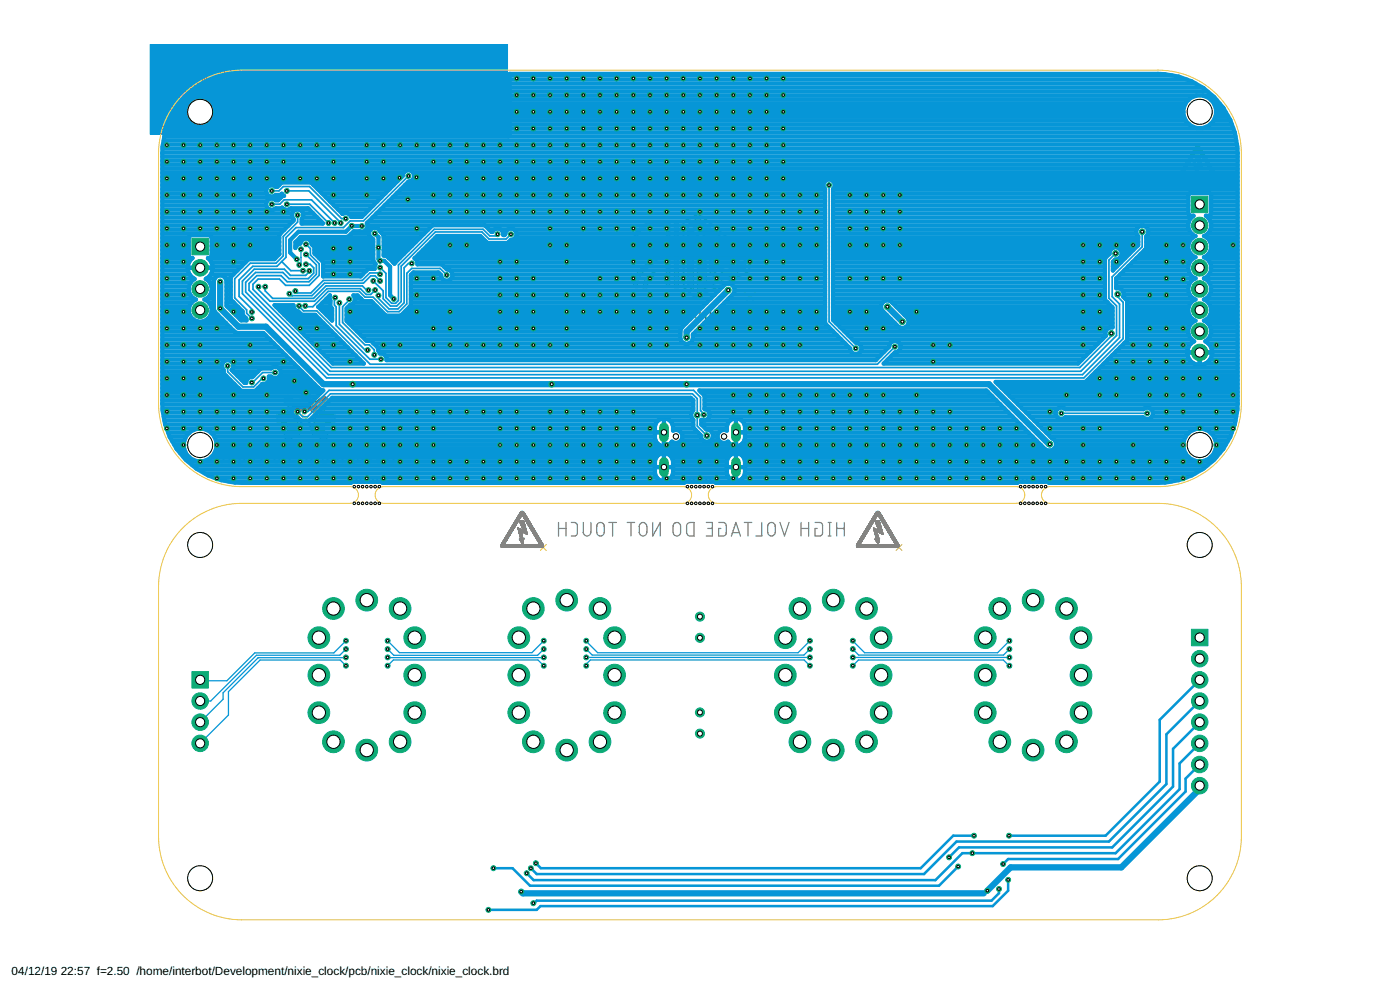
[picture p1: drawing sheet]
<svg xmlns="http://www.w3.org/2000/svg" width="420mm" height="297mm" viewBox="0 0 420 297" stroke-linecap="round" stroke-linejoin="round" font-family="sans-serif">
<defs><g id="words">
<g font-size="3.5">
<text x="3.5" y="292.5">04/12/19</text>
<text x="18.2" y="292.5">22:57 f=2.50 /home/interbot/Development/nixie_clock/pcb/nixie_clock/nixie_clock.brd</text>
</g>
</g></defs>
<path d="M364.9 53.6l1.8 1.8M366.7 53.6l-1.8 1.8M223.4 87.6l3.4 3.4M226.8 87.6l-3.4 3.4M90.8 124.5l2.1 2.1M92.9 124.5l-2.1 2.1M162.2 163.4l1.8 1.8M164 163.4l-1.8 1.8M268.9 163.4l1.8 1.8M270.7 163.4l-1.8 1.8" fill="none" stroke="#afd134" stroke-width=".3"/>
<g fill="none" stroke="#808080" stroke-width=".38">
<path d="M85.2 119.8h2.7M85.6 119.5h1.9M85.9 119.2h1.2M86.3 118.8h.4M89.8 119.8l-1.2 .6-2.2-1.8-1.5 1.5 1.8 2.2-.7 1.9-2.9 .3v2.1l2.9 .3 .7 1.8-1.8 2.2 1.5 1.5 2.2-1.8 .9 .5 1.3-3M89.8 119.8l.7-.1 .3-2.9h2.1l.3 2.9 1.8 .7 2.2-1.8 1.5 1.5-1.8 2.2 .8 1.9 2.8 .3v2.1l-2.8 .3-.8 1.8 1.8 2.2-1.5 1.5-2.2-1.8-.9 .5-1.2-3M89.8 119.8h4M90.5 119.5h2.7M90.5 119.2h2.6M90.6 118.8h2.5M90.6 118.5h2.5M90.6 118.1h2.4"/>
<path d="M90.7 117.8h2.3M90.7 117.5h2.3M90.7 117.1h2.2M95.7 119.8h2.7M96.1 119.5h2M96.6 119.2h1.1M97 118.8h.4M83.1 126.4h6.1M83.1 126h6.1M83.1 125.7h6M83.1 125.3h6M83.1 125h6.1"/>
<path d="M83.1 124.7h6.1M84.3 126.7h5.1M84.6 124.3h4.8M85 120.2h3.3M85 130.8h3.4M85.2 131.2h2.8M85.3 120.5h13.1M85.3 130.5h4.5M85.5 131.5h2M85.5 120.9h12.6M85.6 130.2h4.3M85.8 121.2h12"/>
<path d="M85.8 129.8h4.3M85.9 131.9h1.2M86 127.1h3.6M86 124h3.6M86.1 121.6h11.5M86.1 129.5h4.1M86.1 127.4h3.8M86.1 123.6h3.8M86.2 132.2h.5M86.3 127.7h4M86.3 123.3h4M86.4 128.1h4.4"/>
<path d="M86.4 121.9h10.9M86.4 129.1h3.9M86.4 122.9h4.6M86.6 128.4h4M86.6 122.6h10.5M86.7 122.3h10.3M86.7 128.8h3.8M89 130.8h.6M89.1 120.2h5.5M89.1 125.7l.5 1.4M89.2 124.7a2.73 2.73 0 0 1 2.8-1.9 2.73 2.73 0 0 1 2.5 2.2M89.2 124.7l-.1 1"/>
<path d="M89.6 127.1l1.2 1M92.7 122.9h4.6M92.9 128.1h4.4M93 128.4h4.1M93.2 128.8h3.8M93.3 129.1h4M93.4 123.3h4M93.4 127.7h4M93.5 129.5h4M93.6 129.8h4.2M93.7 130.2h4.4M93.8 123.6h3.7"/>
<path d="M93.8 127.4h3.7M93.9 130.5h4.5M94 130.8h.7M94.1 124h3.5M94.1 127.1h3.5M94.3 124.3h4.8M94.3 126.7h5M94.4 124.7h6.1M94.4 126.4h6.1M94.5 125a2.76 2.76 0 0 1-1.6 3.1M94.5 126h6M94.5 125h6"/>
<path d="M94.6 125.7h5.9M94.6 125.3h5.9M95.3 130.8h3.4M95.3 120.2h3.4M95.7 131.2h2.8M96.1 131.5h2M96.5 131.9h1.3M96.9 132.2h.5M167.6 158.6h2.3M167.6 156.8v4M169.9 156.8v4M171.5 156.8l1.3 .1 .5 .8-.1 2.7-.6 .4h-1.1"/>
<path d="M175 156.8v2.9a1.13 1.13 0 0 0 1.2 1.1 1.13 1.13 0 0 0 1.1-1.1v-2.9M179.4 157.1a1.12 1.12 0 0 1 1.2-.3 1.12 1.12 0 0 1 .7 1.1v1.8a1.12 1.12 0 0 1-1.1 1.1 1.12 1.12 0 0 1-1.1-1.1v-1.8zM182.7 156.8h2.3M183.9 156.8v4M188.2 156.8h2.3M189.3 156.8v4M192.2 157.1a1.14 1.14 0 0 1 1.2-.3 1.14 1.14 0 0 1 .7 1.1v1.8a1.13 1.13 0 0 1-1.1 1.1 1.13 1.13 0 0 1-1.1-1.1v-1.8zM195.9 156.8v4l2.2-4v4M202.3 157.1a1.12 1.12 0 0 1 1.3-.3 1.12 1.12 0 0 1 .7 1.1v1.8a1.12 1.12 0 0 1-1.2 1.1 1.12 1.12 0 0 1-1.1-1.1v-1.8zM206.4 157.1a2.05 2.05 0 0 1 1.9-.3v4a2.05 2.05 0 0 1-1.9-.3l-.3-.8v-2.1zM212 156.8h1.8v4h-1.8M212.4 158.6h1.4"/>
<path d="M215.7 156.8h1.6l.5 .4 .2 2.7-.2 .5-.5 .4h-1.6v-2.2h.7M219.8 159.8h2.1M223.4 156.8h2.2M224.5 156.8v4M228.6 156.8v4h-1.8M230.7 157.1a1.13 1.13 0 0 1 1.3-.2 1.13 1.13 0 0 1 .7 1v1.8a1.13 1.13 0 0 1-1.2 1.1 1.13 1.13 0 0 1-1.1-1.1v-1.8zM234.1 156.8l1.3 4 1.4-4M240.4 158.6h2.3M240.4 156.8v4M242.7 156.8v4M244.6 156.8h1.6l.5 .4 .2 2.7-.2 .5-.5 .4h-1.6v-2.2h.7M248.5 156.8h.9"/>
<path d="M249 156.8v4M251.1 158.6h2.3M251.1 156.8v4M253.4 156.8v4M219.5 160.8l1.4-4 1.3 4M248.5 160.8h.9"/>
</g>
<g fill="none" stroke="#808080" stroke-width=".57">
<path d="M188.7 93.6a.64 .64 0 0 1 .8-.3 .64 .64 0 0 1 .3 .8l-1.2 .6-.1 .3 .3 .5 1.1-.2M192.8 93.4h-.9l-.3 .3v1.8h.8a.61 .61 0 0 0 .6-.6 .61 .61 0 0 0-.6-.6h-.8M195.9 92.3v3.2l-1.2-.1-.2-.4 .1-1.4 .4-.2h.9M197.7 95.5l.1-1.8 .5-.3h1.6v2.1M198.8 93.4v2.1M201.4 92.3l.2 .2zM201.5 93.4v2.1M203.1 95.5l1.3-.2 .1-1.4-.2-.4-1.2-.1v2.6l.3 .5h.9M205.8 92l1.5 3.8M210 92.3v3.2l-1.1-.1-.3-.4 .1-1.4 .5-.2h.8M211.8 93.4v2.1l1.3-.2 .1-1.9M216.4 93.4h-.9l-.4 .2-.2 1.9"/>
<path d="M216.4 92.3v3.2M217.9 93.4h1M218.6 92.3l-.1 2.8-.1 .3-.5 .1M220 92.3l.1 .2zM220 93.4v2.1M221.6 95.5l1.3-.2 .1-1.4-.2-.4-1.2-.1v2.6l.2 .5h1M67.1 135.6v2.8l-.5 .3M70 136.6h-.8l-.4 .5v1.6h.8a.61 .61 0 0 0 .6-.6 .61 .61 0 0 0-.6-.6h-.8M71.8 138.7l1.3-.2 .1-1.4-.3-.5h-1.1v2.7l.2 .4 1 .1M74.8 136.6v2.1l1.3-.2 .1-1.9M77.7 136.6h1.1M78.4 135.6v2.8l-.2 .2-.5 .1"/>
<path d="M79.7 137v-.4h1v2.1M82.5 136.9a.7 .7 0 0 1 .8-.2 .7 .7 0 0 1 .5 .6v.7a.71 .71 0 0 1-.7 .7 .71 .71 0 0 1-.7-.7zM86.9 137.3h-.9a.89 .89 0 0 1-.9-.9 .89 .89 0 0 1 .9-.8h.9v3.1M90.6 138.7v-1.6l.5-.5h.9v2.1M93.5 135.6l.1 .1zM93.5 136.6v2.1M96.9 135.6v3.1l1.2-.1 .2-.4-.1-1.4-.2-.2h-1.1M101.2 137.7h-1.4a.74 .74 0 0 1 .5-1.1 .74 .74 0 0 1 .9 .7v1.1l-.2 .2-1.2 .1M102.8 138.7l.1-1.7 .5-.4h.8v2.1M106 138.7l1.3-.2 .1-1.5-.3-.4h-1.1v2.7l.2 .4 1.1 .1M108.8 135.6l.1 .1zM108.8 136.6v2.1"/>
<path d="M110.4 136.8a.64 .64 0 0 1 .9-.2 .64 .64 0 0 1 .3 .8l-1.2 .5-.2 .4 .3 .4 1.2-.1M114.6 137.7h-1.4a.74 .74 0 0 1 .5-1 .74 .74 0 0 1 .9 .6l-.2 1.3-1.2 .1M116.5 135.8l1.5-.2v3.1h-1.1l-.5-.4-.1-1.9z"/>
</g>
<g fill="none" stroke="#808080" stroke-width=".3">
<path d="M353 54.1h12.8M353 54h12.8M353 53.9h12.8M353 53.8h12.8M353.1 54.3h12.6M353.1 53.7h12.7M353.1 54.4h12.6M353.2 54.4h12.4M353.4 54.5h12M353.5 54.5h.1M354.1 53.6l-1 .1M354.1 53.6h-.9"/>
<path d="M354.1 53.5h-.9M354.2 53.4h-1M354.2 53.3l-.9 .1M354.3 53.2l-1 .1M354.3 53.2h-.9M354.4 53.1h-1M354.4 53l-.9 .1M354.5 52.9l-1 .1M354.5 52.9h-.9M354.6 52.8l-1 .1M354.6 52.7l-.9 .1M354.6 52.6l-.9 .1"/>
<path d="M354.7 52.6h-1M354.7 52.5h-.9M354.8 52.4l-1 .1M354.8 52.3l-.9 .1M354.8 50.7h1M354.9 52.3h-1M354.9 52.2h-1M355 52.1l-1 .1M355 52l-.9 .1M355 52h-.9M355.1 51.9h-1M355.1 50.3h1"/>
<path d="M355.2 51.8l-1 .1M355.2 51.8h-1M355.2 51.7h-.9M355.3 51.6h-1M355.3 51.5l-.9 .1M355.4 51.4l-1 .1M355.4 51.4h-1M355.4 49.8h1M355.5 51.3l-1 .1M355.5 51.2l-1 .1M355.6 51.1l-1 .1M355.6 51.1h-1"/>
<path d="M355.7 51h-1M355.7 50.9h-1M355.7 50.9h-.9M355.8 50.8h-1M355.9 50.6l-1 .1M355.9 50.5l-1 .1M355.9 48.9h1M356 50.5h-1M356 50.4h-1M356.1 50.3l-1 .1M356.2 50.2h-1M356.2 50.1h-1"/>
<path d="M356.2 50l-1 .1M356.3 49.9l-1 .1M356.3 49.9h-1M356.4 49.8h-1M356.5 49.7h-1M356.5 49.6h-1M356.6 49.5l-1 .1M356.6 49.4l-1 .1M356.6 49.3l-.9 .1M356.7 49.3h-1M356.7 49.2h-1M356.8 49.1v.1"/>
<path d="M356.8 49.1l-1 .1M356.8 49.1h-1M356.9 49h-1M357 48.9h-1M357 48.7l-1 .1M357.1 48.7h-1M357.1 48.6h-1M357.1 48.5l-.9 .1M357.2 48.5h-1M357.2 48.4h-1M357.3 48.3h-1M357.3 48.2l-1 .1"/>
<path d="M357.4 48.1l-1 .1M357.4 48.1h-1M357.5 48h-1M357.5 47.9l-1 .1M357.6 47.8l-1 .1M357.6 47.8h-1M357.7 47.7l-1.1 .1M357.7 47.6h-1M357.7 47.5l-1 .1M357.8 47.5h-1M357.8 47.4h-1M357.9 47.3l-1 .1"/>
<path d="M357.9 47.2l-1 .1M357.9 47.2h-.9M358 47.1h-1M358.1 47l-1.1 .1M358.1 47h-1M358.1 48.7h.2M358.1 48.6l.1 .1M358.1 46.9h-1M358.2 48.8l.4 .1M358.2 48.7l.2 .1M358.2 48.9l.6 .1M358.2 46.8h-1"/>
<path d="M358.2 49h.7M358.2 49l.8 .1M358.2 46.7l-1 .1M358.2 49.1l1 .1M358.3 49.2l1 .1M358.3 49.3h1.2M358.3 46.6l-1 .1M358.3 49.3l1.3 .1M358.3 49.4l2.4 .1M358.3 46.6h-1M358.4 49.5h2.3M358.4 49.6l2.4 .1"/>
<path d="M358.4 49.6h2.3M358.4 46.5h-1M358.4 49.8h2.4M358.4 49.7l2.4 .1M358.4 46.4l-1 .1M358.4 44.8h2.1M358.4 49.9h.9M358.4 44.7h2M358.5 46.3l-1.1 .1M358.5 50l.8 .1M358.5 49.9l.8 .1M358.5 50.1h.8"/>
<path d="M358.5 46.3h-1M358.5 44.6l1.9 .1M358.5 50.2h.8M358.5 46.2h-1M358.5 44.6h1.9M358.6 52h.1M358.6 50.3l.7 .1M358.6 48.9h.1M358.6 50.4h.7M358.6 46.6h1.2M358.6 46.1l-1 .1M358.6 44.5h1.7"/>
<path d="M358.6 50.5h.8M358.6 46.6h1.3M358.6 52.1h1.3M358.6 46.1h-1M358.6 44.4h1.7M358.6 50.6h.8M358.6 46.7h1.4M358.7 50.7h.7M358.7 46.8h1.3M358.7 46h-1M358.7 44.4h1.5M358.7 52h-.1"/>
<path d="M358.7 52.2h1.2M358.7 50.8h.7M358.7 46.9h1.3M358.7 44.3h1.5M358.7 52.3h1.2M358.7 50.9h.7M358.7 45.9l-1 .1M358.8 51h.7M358.8 47l1.2 .1M358.8 46.9l1.2 .1M358.8 44.2h1.3M358.8 51.1l.7 .1"/>
<path d="M358.8 51.1h.7M358.8 45.8h-1M358.8 52.3h1M358.8 47.1h1.3M358.8 51.3l.7 .1M358.8 51.2h.7M358.8 49h.1M358.8 52.4h1M358.8 51.4h.7M358.8 47.2h1.3M358.8 45.7l-1 .1M358.8 44.1h1.2"/>
<path d="M358.9 51.4h.6M358.9 51.5h.6M358.9 47.2l1.2 .1M358.9 45.7h-1M358.9 51.6h.6M358.9 47.3h1.2M358.9 45.6h-1M358.9 44h1.1M358.9 52.6h.9M358.9 51.7h.7M358.9 47.4h1.3M358.9 51.8h.7"/>
<path d="M359 51.8h.6M359 47.5h1.2M359 45.5l-1.1 .1M359 43.9h.9M359 52.6l.8 .1M359 52h.9M359 51.9h.6M359 47.5l1.2 .1M359 45.4l-1 .1M359 47.6l1.2 .1M359 43.8h.9M359.1 52.7h.6"/>
<path d="M359.1 47.7l1.1 .1M359.1 45.4h-1.1M359.1 52.8h.6M359.1 47.8h1.1M359.1 45.3h-1M359.1 43.8h.7M359.1 47.8l1.2 .1M359.1 52.9h.6M359.1 45.2l-1 .1M359.2 47.9h1.1M359.2 52.9h.5M359.2 48h1.1"/>
<path d="M359.2 45.1l-1 .1M359.2 48.1h1.1M359.2 45.1h-1M359.2 53h.5M359.2 48.1l1.2 .1M359.3 49.2h.1M359.3 48.2h1.1M359.3 46.5v.1M359.3 45h-1M359.3 53.1h.4M359.3 43.7h.3M359.3 48.3h1.1"/>
<path d="M359.3 49.8h.1M359.3 48.4h1.1M359.3 44.9l-1 .1M359.3 53.2h.4M359.4 48.5h1M359.4 44.9h-1M359.4 53.2h.3M359.4 48.5l1.1 .1M359.4 46.5v.1M359.4 53.7h.1M359.4 49.9h1.4M359.4 48.6h1.1"/>
<path d="M359.5 53.3h.1M359.5 49.3h.1M359.5 48.7h1M359.5 53.4h.1M359.5 53.7h.1M359.5 49.3v.1M359.5 49.9l1.3 .1M359.5 48.8h1M359.5 46.5v.1M359.5 44.8l1 .1M359.5 53.5h.1M359.6 48.9h1"/>
<path d="M359.6 49h1M359.6 44.9h1M359.6 53.5h.1M359.6 49l1 .1M359.6 45h1M359.6 49.1h1M359.7 49.2h.9M359.7 45.1h1M359.7 45.1l1 .1M359.7 49.4h.1M359.7 49.3h1M359.7 50l1.2 .1"/>
<path d="M359.7 45.2l1.1 .1M359.7 51.9h.2M359.7 46.6h.1M359.8 45.3h1M359.8 54.5h.1M359.8 52.5h-.9M359.8 45.4h1M359.9 43.9h.1M359.9 54.5h.1M359.9 50.1h1M359.9 45.4l1 .1M359.9 51.8h.1"/>
<path d="M359.9 45.5l1.1 .1M360 51.8l-.2 .1M360 50.1h.1M360 51.7h.1M360 45.6h1M360 50.2h.9M360 45.7h1M360 45.7l1.1 .1M360.1 45.8h1M360.1 45.9h1.1M360.2 50.2l.7 .1M360.2 50.2v.1"/>
<path d="M360.2 46h1M360.2 46l1.1 .1M360.3 50.3h.7M360.3 46.1h1M360.3 46.2h1M360.3 53.7h.1M360.4 46.3h1M360.4 53.7h.1M360.4 46.3l1 .1M360.4 46.4l1.1 .1M360.5 50.4h.5M360.5 46.5h1"/>
<path d="M360.5 44.9h.1M360.5 46.6h1M360.6 46.6l1 .1M360.6 53.7h.1M360.6 50.5h.4M360.6 46.7l1.1 .1M360.7 50.5h.1M360.7 46.8h1M360.7 46.9h1M360.8 50.5h.2M360.8 46.9l1 .1M360.8 47l1 .1"/>
<path d="M360.8 53.7h.1M360.8 47.1h1.1M360.9 50.6h.1M360.9 47.2h1M361 47.2l.9 .1M361 53.7h.1M361 47.3l1 .1M361 47.4h1M361.1 47.5h1M361.1 53.7h.1M361.1 47.5l1 .1M361.2 53.7h.1"/>
<path d="M361.2 47.6l1 .1M361.2 47.7l1 .1M361.3 53.7h.1M361.3 47.8h1M361.3 47.8l1 .1M361.3 47.9h1.1M361.4 48h1M361.4 48.1h1M361.5 48.1l1 .1M361.5 53.7h.1M361.5 48.2l1 .1M361.5 48.3h1.1"/>
<path d="M361.6 48.4h1M361.7 48.5h.9M361.7 48.5l1 .1M361.7 48.6h1.1M361.8 53.7h.1M361.8 48.7l1 .1-1-.1M361.9 48.8l1 .1M361.9 48.9h1M361.9 53.7h.1M361.9 49h1.1M362 49l1 .1M362 49.1l1.1 .1"/>
<path d="M362.1 49.2h1M362.1 53.7h.1M362.1 49.3h1.1M362.2 49.3l1 .1M362.2 53.7h.1M362.2 49.4h1M362.3 49.5l1 .1M362.3 49.6h1M362.4 49.6l1 .1M362.4 49.7l1 .1M362.4 49.8h1.1M362.5 49.9h1"/>
<path d="M362.5 49.9l1.1 .1M362.6 50l1 .1M362.6 50.1h1M362.7 50.2h1M362.7 50.2l1 .1M362.7 48.6h.1M362.8 50.3l1 .1M362.8 50.4h1M362.8 50.5h1.1M362.9 50.5l1 .1M362.9 50.6l1.1 .1M363 50.7h1"/>
<path d="M363 50.8h1M363.1 50.8l1 .1M363.1 50.9h1M363.2 51h1M363.2 51.1h1M363.3 51.1l1 .1M363.3 51.2h1M363.3 51.3l1.1 .1M363.4 51.4h1M363.4 51.4l1 .1M363.5 51.5l1 .1M363.5 51.6h1"/>
<path d="M363.6 51.7h1M363.6 51.8h1M363.7 51.8l1 .1M363.7 51.9h1M363.7 52h1.1M363.8 52l1 .1M363.8 52.1l1 .1M363.9 52.2h1M363.9 52.3h1M364 52.3l1 .1M364 52.4l1 .1M364.1 52.5h1"/>
<path d="M364.1 52.6h1M364.2 52.6l1 .1M364.2 52.7h1M364.2 52.8l1.1 .1M364.3 52.9h1M364.3 52.9l1 .1M364.4 53l1 .1M364.4 53.1h1M364.5 53.2h1M364.5 53.2l1 .1M364.6 53.3l.9 .1M364.6 53.4h1"/>
<path d="M364.6 53.5h1.1M364.6 51.8v.1M364.7 53.6h1M364.7 53.6l1 .1M365.6 53.5h.1M365.8 54.2l-12.7 .1M153.3 158.5h1M153.4 160l-1 .1M153.4 159.9l-1 .1M153.5 159.9h-1M153.5 159.8h-1M153.5 159.7h-1"/>
<path d="M153.6 159.6l-1 .1M153.6 159.6h-1M153.7 159.5h-1M153.7 159.4l-1 .1M153.8 159.3l-1 .1M153.8 159.3h-1M153.9 159.2h-1.1M153.9 157.6h.9M153.9 159.1l-1 .1M153.9 159l-.9 .1M154 159h-1M154 158.9h-1"/>
<path d="M154 158.9h.1M154.1 158.8h-1M154.1 158.7l-1 .1M154.2 158.7h-1M154.2 158.6h-1M154.3 158.5h-1M154.3 158.3l-1 .1M154.4 158.3h-1M154.4 158.2l-1 .1M154.5 158.1l-1 .1M154.5 158.1h-1M154.6 158h-1"/>
<path d="M154.6 157.9l-1 .1M154.6 157.8l-.9 .1M154.7 157.8h-1M154.7 157.7h-.9M154.8 157.6l-1 .1M154.9 157.5h-1M154.9 157.4h-1M155 157.3l-1 .1M155 157.2l-1 .1M155.1 157.2h-1M155.1 157.1h-1M155.2 157l-1 .1"/>
<path d="M155.2 157h-1M155.2 156.9h-.9M155.3 156.8h-1M155.3 156.7l-1 .1M155.4 156.6l-1 .1M155.4 158.4l.3 .1M155.4 158.5l.4 .1M155.4 158.4h.1M155.4 156.5l-1 .1M155.4 158.6h.5M155.5 158.7h.6M155.5 156.5h-1"/>
<path d="M155.5 158.7l.7 .1M155.5 158.8l.9 .1M155.5 158.9h1M155.5 156.4l-1 .1M155.6 159h1.1M155.6 159l1.2 .1M155.6 156.3l-1 .1M155.6 159.2h2.4M155.6 159.1l2.4 .1M155.6 156.3h-1M155.6 159.3h2.4M155.7 159.4h2.3"/>
<path d="M155.7 159.3l2.3 .1M155.7 156.2h-1M155.7 156.1l-1 .1M155.7 159.6h.8M155.7 159.7h.8M155.7 156l-1 .1M155.7 154.4h2M155.8 159.8h.8M155.8 159.9h.8M155.8 156h-1M155.8 154.3h1.8M155.8 160h.8"/>
<path d="M155.8 159.9l.8 .1M155.9 156.3h1.3h-.2M155.9 155.9h-1.1M155.9 158.6h.1M155.9 156.3l1.3 .1M155.9 154.2h1.7M155.9 155.8l-1 .1M155.9 156.4h1.3M155.9 154.1h1.6M155.9 156.5h1.3M155.9 155.7l-1 .1M156 156.5l1.3 .1"/>
<path d="M156 155.7h-1M156 154.1h1.5M156 156.6h1.3M156 154h1.4M156 158.7h.1M156 156.7h1.3M156 155.6h-1M156.1 156.8h1.2M156.1 155.5l-1 .1M156.1 153.9h1.3M156.1 156.9h1.2M156.1 153.8h1.2"/>
<path d="M156.1 158.7h.1M156.1 156.9l1.3 .1M156.1 155.4l-1 .1M156.1 157h1.3M156.1 155.4h-.9M156.1 153.7l1.2 .1M156.2 157.1h1.2M156.2 153.7h1M156.2 157.2h1.2M156.2 155.3h-1M156.2 157.2l1.3 .1M156.2 155.2l-1 .1"/>
<path d="M156.3 153.6h.9M156.3 157.3h1.2M156.3 157.4h1.2M156.3 155.1l-1 .1M156.3 153.5h.8M156.3 157.5h1.2M156.3 155.1h-1M156.4 157.5h1.1M156.4 155h-1M156.4 157.6h1.1M156.4 157.7h1.2M156.4 154.9h-1"/>
<path d="M156.4 157.8h1.2M156.4 153.5h.6M156.5 154.8l-1 .1M156.5 157.9l1.1 .1M156.5 157.8h1.1M156.5 154.7l-1 .1M156.5 156.3h.1M156.5 158h1.1M156.5 154.7h-.9M156.6 158.1h1.1M156.6 158.9v.1M156.6 158.1l1.1 .1"/>
<path d="M156.6 154.6l-1 .1M156.6 159.6h1.5M156.6 158.2h1.1M156.7 154.5l-1 .1M156.7 158.3h1M156.7 156.3h.1M156.7 158.3l1.1 .1M156.7 159h.1M156.7 158.4l1.1 .1M156.8 154.5l1 .1M156.8 159.6l1.3 .1M156.8 158.5h1"/>
<path d="M156.8 159.1h.1M156.8 159.6v.1M156.8 156.3h.1M156.8 158.6h1M156.8 154.6l1 .1M156.8 158.7h1M156.9 158.7h1M156.9 154.7h1M156.9 159.7h1.2M156.9 158.8h1M156.9 154.7l1 .1M156.9 158.9h1"/>
<path d="M157 154.8l1 .1M157 159h.9M157 159.2h.1M157 159l.9 .1M157 154.9h1M157 155h1.1M157.1 159.8h1.1M157.1 155.1h1M157.1 155.1l1 .1M157.1 153.6h.1M157.2 155.2l1 .1M157.2 159.9h1"/>
<path d="M157.2 155.3h1M157.2 159.9h.1M157.2 155.4l1.1 .1-1-.1M157.3 155.5l1.1 .1M157.4 159.9l.8 .1M157.4 155.6h1M157.4 155.7h1.1M157.5 160l.7 .1M157.5 155.7l1 .1M157.5 155.8h1M157.6 155.9h1M157.6 156h1"/>
<path d="M157.6 156l1.1 .1M157.7 156.1h1M157.7 156.2h1.1M157.7 154.5h-2M157.8 156.3h1M157.8 156.3l1.1 .1M157.8 156.3v.1M157.9 156.4l1 .1M157.9 156.5h1M157.9 156.5l1.1 .1M158 156.6l1 .1M158.1 156.7h1"/>
<path d="M158.1 159.5h-2.4M158.1 156.8h1M158.1 156.9h1.1M158.2 156.9l1 .1M158.2 157h1M158.3 157.1h1M158.3 157.2h1M158.3 157.2l1.1 .1M158.4 157.3l1 .1M158.5 157.4h1M158.5 157.5h1M158.5 157.5l1.1 .1"/>
<path d="M158.6 157.6l1 .1M158.6 157.7h1.1M158.7 157.8h1M158.7 157.8l1 .1M158.8 157.9h1M158.8 158h1M158.9 158.1h1M158.9 158.1l1 .1M158.9 158.2h1.1M159 158.3l1.1 .1-1.1-.1M159.1 158.4l1 .1M159.1 158.5l1 .1"/>
<path d="M159.2 158.6h1M159.2 158.7h1M159.3 158.7l1 .1M159.3 158.8l1 .1M159.3 158.9h1.1M159.4 159h1M159.4 159l1 .1M159.5 159.1h1M159.5 159.2h1M159.6 159.3h1M159.6 159.3l1 .1M159.7 159.4l1 .1"/>
<path d="M159.7 159.5h1M159.7 159.6h1.1M159.8 159.6l1 .1M159.8 159.7h1M159.9 159.8h1M159.9 159.9h1M160 160h1M160 160l1 .1M160.1 158.5h.1M260.1 160l-1 .1M260.1 159.9l-.9 .1M260.2 159.9h-1"/>
<path d="M260.2 159.8h-1M260.3 159.7l-1 .1M260.3 159.6l-1 .1M260.4 159.6h-1M260.4 159.5h-1M260.5 159.4h-1M260.5 159.3l-1 .1M260.5 159.3h-1M260.6 159.2h-1M260.6 159.1l-.9 .1M260.7 159l-1 .1M260.7 159h-1"/>
<path d="M260.8 158.9h-1M260.8 158.9h.1M260.8 158.8l-1 .1M260.9 158.7l-1 .1M260.9 158.7h-1M261 158.6h-1.1M261 158.5h-1M261.1 158.4h-1M261.1 158.3h-1M261.2 158.2l-1 .1M261.2 158.1l-1 .1M261.3 158.1h-1"/>
<path d="M261.3 158h-1M261.3 157.9l-1 .1M261.4 157.8l-1 .1M261.5 157.8h-1.1M261.5 157.7h-1M261.5 157.6l-1 .1M261.6 157.6h-1M261.6 157.5h-1M261.7 157.4h-1M261.7 157.3l-1 .1M261.8 157.2l-1 .1M261.8 157.2h-1"/>
<path d="M261.9 157.1h-1M261.9 157l-1 .1M261.9 155.4h1M261.9 157h-1M262 156.9h-1M262 156.8h-1M262.1 156.7l-1 .1M262.1 158.4h.2M262.1 156.7h-1M262.1 158.4h.1M262.1 158.4l.3 .1M262.2 158.5l.3 .1"/>
<path d="M262.2 156.6h-1M262.2 158.6h.5M262.2 158.7h.6M262.2 156.5h-1M262.2 158.8l.9 .1M262.2 158.7l.8 .1M262.3 158.9l1 .1M262.3 156.4l-1 .1M262.3 159l1.2 .1M262.3 159h1.1M262.3 156.3l-1 .1M262.3 159.2h2.4"/>
<path d="M262.3 159.1l2.4 .1M262.4 159.3h2.4M262.4 156.3h-1.1M262.4 159.3l2.4 .1M262.4 156.2h-1M262.4 159.4h2.4M262.4 159.6h2.4M262.4 156.1l-.9 .1M262.5 159.6h.8M262.5 159.7h.8M262.5 156l-1 .1M262.5 154.4h1.9"/>
<path d="M262.5 159.8h.8M262.5 159.9h.8M262.5 156h-1M262.6 160h.7M262.6 159.9l.7 .1M262.6 155.9h-1M262.6 154.3h1.8M262.6 158.6h.1M262.6 156.3h1.3M262.6 156.3l1.3 .1M262.6 154.2h1.7M262.6 156.4l1.4 .1"/>
<path d="M262.6 155.8l-1 .1M262.7 155.7l-1 .1M262.7 154.1h1.5M262.7 156.5h1.3M262.7 156.5l1.3 .1M262.7 155.7h-1M262.7 158.7h.1M262.7 156.6h1.3M262.7 154h1.5M262.8 156.7h1.2M262.8 155.6h-1.1M262.8 156.8h1.3"/>
<path d="M262.8 155.5l-1 .1M262.8 153.9h1.3M262.8 158.7h.1M262.8 156.9h1.3M262.8 153.8h1.3M262.8 155.4l-.9 .1M262.9 157h1.2M262.9 153.7l1.1 .1M262.9 157.1h1.2M262.9 153.7h1M263 157.2h1.2M263 155.3h-1.1"/>
<path d="M263 157.2l1.2 .1M263 155.2l-1 .1M263 153.6h.9M263 157.3h1.2M263 157.4h1.2M263 155.1l-1 .1M263.1 155.1h-1M263.1 153.5h.7M263.1 157.5h1.1M263.1 157.5l1.2 .1M263.1 157.6h1.2M263.1 155h-1"/>
<path d="M263.2 157.7h1.1M263.2 154.9l-1 .1M263.2 157.8h1.1M263.2 153.5h.5M263.2 154.8l-1 .1M263.2 157.9h1.2M263.2 157.8h1.2M263.2 154.7l-.9 .1M263.3 156.3h.1M263.3 158h1.1M263.3 154.7h-1M263.3 158.9v.1"/>
<path d="M263.3 158.1h1.1M263.3 159.6h.1M263.4 158.1l1 .1M263.4 154.6l-1.1 .1M263.4 158.2l1.1 .1M263.4 156.3h.1M263.4 154.5l-1 .1M263.4 158.3h1.1M263.4 158.3l1.1 .1M263.5 159h.1M263.5 158.4l1 .1M263.5 154.5l1.1 .2-1.1-.1"/>
<path d="M263.5 158.5l1 .1M263.5 156.3h.1M263.5 159.7h1.4M263.5 158.6h1.1M263.6 158.7h1M263.6 158.7l1 .1M263.6 154.7h1M263.6 159.7h1.3M263.7 158.8h.9M263.7 154.7l1 .1M263.7 158.9h.9M263.7 154.8l1 .1"/>
<path d="M263.7 159.2h.1M263.7 159h.9M263.7 159l1 .1M263.7 154.9h1.1M263.8 156.3h.1M263.8 155h1M263.8 159.8h1.1M263.8 155.1h1M263.9 153.6h.1M263.9 155.1l1 .1M263.9 155.2l1 .1M263.9 159.9h1"/>
<path d="M263.9 155.3h1.1M264 159.9h.1M264 155.4h1M264 155.4l1.1 .1M264.1 155.5l1 .1M264.1 159.9h.8M264.1 155.6h1M264.2 155.7h1M264.2 160l.8 .1M264.2 155.7l1 .1M264.2 155.8l1.1 .1M264.3 155.9h1"/>
<path d="M264.4 156h1M264.4 156l1 .1M264.4 156.1h1.1M264.5 156.2h1M264.5 154.5h-2.1M264.5 156.3h1.1M264.6 156.3l1 .1M264.6 156.3v.1M264.6 156.4l1 .1M264.6 156.5h1.1M264.7 156.5l1 .1M264.8 156.6l.9 .1"/>
<path d="M264.8 159.5h-2.4M264.8 156.7h1M264.8 156.8h1.1M264.9 156.9h1M264.9 156.9l1.1 .1M265 157l1 .1M265 157.1h1M265 157.2h1.1M265.1 157.2l1 .1M265.1 157.3l1.1 .1M265.2 157.4h1M265.2 157.5h1.1"/>
<path d="M265.3 157.5l1 .1M265.3 157.6l1.1 .1M265.4 157.7h1M265.4 157.8h1M265.5 157.8l1 .1M265.5 157.9l1 .1M265.6 158h1M265.6 158.1h1M265.6 158.1l1.1 .1M265.7 158.2h1M265.7 158.3h1M265.7 158.3l1.1 .1"/>
<path d="M265.8 158.4l1 .1M265.9 158.5h1M265.9 158.6h1M266 158.7h1M266 158.7l1 .1M266 158.8l1.1 .1M266.1 158.9h1M266.1 159h1M266.2 159l1 .1M266.2 159.1l1 .1M266.3 159.2h1M266.3 159.3h1"/>
<path d="M266.4 159.3l1 .1M266.4 159.4l1 .1M266.4 159.5h1.1M266.5 159.6h1M266.5 159.6l1 .1M266.6 159.7h1M266.6 159.8h1M266.7 159.9h1M266.7 160h1M266.8 160h1M266.8 158.5h.1M150.3 163.8h12.8"/>
<path d="M150.3 163.7h12.8M150.3 163.6h12.8M150.3 163.9h12.7M150.3 164h12.7M150.3 163.5h12.7M150.3 163.4l6.4 .1M150.4 164.1h12.6M150.4 164.1h12.5M150.5 164.2h12.3M150.8 164.3h.1M151.4 163.3h-1M151.4 163.2l-1 .1"/>
<path d="M151.4 163.2h-.9M151.5 163.1h-1M151.5 163l-.9 .1M151.6 162.9l-1 .1M151.6 162.9h-1M151.7 162.8h-1M151.7 162.7l-1 .1M151.8 162.6l-1 .1M151.8 162.6h-1M151.8 162.5h-.9M151.9 162.4l-1 .1M152 162.3l-1 .1"/>
<path d="M152 162.3h-1M152 160.7h1M152 162.2h-.9M152.1 162.1l-1 .1M152.1 162.1h-.9M152.2 162h-1M152.2 161.9h-1M152.3 161.8l-1 .1M152.3 161.7l-1 .1M152.4 161.6l-1 .1M152.4 161.6h-1M152.4 161.5l-.9 .1"/>
<path d="M152.5 161.4l-1 .1M152.5 161.4h-.9M152.6 161.3h-1M152.6 161.2l-1 .1M152.7 161.1l-1 .1M152.7 161.1h-1M152.8 161h-1M152.8 160.9l-1 .1M152.8 160.8l-.9 .1M152.9 160.8h-1M153 160.7h-1M153 160.5l-1 .1"/>
<path d="M153.1 160.5h-1M153.1 160.4h-1M153.2 160.3l-1 .1M153.2 160.2l-1 .1M153.2 160.2h-.9M153.3 160.1h-1M155.9 161.7l.1 .1M155.9 160.1h.7M155.9 160.2h.7M155.9 161.7v.1M155.9 161.8l.3 .1M155.9 160.4h.8"/>
<path d="M155.9 160.3l.8 .1M155.9 161.9h1.2M156 160.5h.7M156 162h1.1M156 160.7h.7M156 160.6h.7M156 161.8h.1M156 160.8h.7M156.1 162.1h1M156.1 161h.7M156.1 161.1h.7M156.1 162.2h1"/>
<path d="M156.1 161.2h.7M156.2 161.4h.6M156.2 161.3h.6M156.2 162.3h.9M156.2 161.5h.6M156.2 161.6h.6M156.3 162.4h.7M156.3 161.7l.9 .1M156.3 161.6l.6 .1M156.3 161.8h.9M156.3 162.5h.7M156.4 162.6h.6"/>
<path d="M156.5 162.7h.5M156.5 162.8h.5M156.6 162.9h.4M156.7 163h.2M156.7 163.1h.2M156.7 160.9h-.6M156.8 163.2h.1M156.8 163.4v.1M156.9 163.2v.1M157.1 164.3h.1M157.2 164.3h5.4M157.2 161.5h.1"/>
<path d="M157.2 161.6l-.2 .1M157.2 161.6h-.1M157.2 161.4v.1M157.2 161.5l-.1 .1M157.6 163.4l.1 .1M157.7 160.1h.5M157.8 160.2h.5M157.9 163.4v.1M157.9 160.2l.4 .1M157.9 160.2l.1 .1M158 160.2v.1M158.1 163.4v.1"/>
<path d="M158.1 160.3h.2M158.2 160.4h.1M158.2 163.4l.1 .1M158.4 163.4l.1 .1M158.5 163.4l.1 .1M158.6 163.4v.1M158.8 163.4l.1 .1M159 163.4l.1 .1M159.2 163.4v.1M159.4 163.4l.1 .1M160.1 160.1h1M160.1 160.2h1"/>
<path d="M160.1 160.2l1.1 .1M160.2 160.3l1 .1M160.2 160.4h1M160.3 160.5h1M160.3 160.5l1 .1M160.4 160.6h1M160.4 160.7h1M160.5 160.8h1M160.5 160.8l1 .1M160.5 160.9l1.1 .1M160.6 161h1M160.6 161.1h1"/>
<path d="M160.7 161.1l1 .1M160.7 161.2h1M160.8 161.3h1M160.8 161.4h1M160.9 161.4l1 .1M160.9 161.5l1 .1h-.9M161 161.6l1 .1M161 161.7l1.1 .1M161.1 161.8l1 .1M161.1 161.9h1M161.2 162h1M161.2 162l1 .1"/>
<path d="M161.3 162.1l1 .1M161.3 162.2h1M161.4 162.3h.9M161.4 162.3l1 .1M161.5 162.4h.9M161.5 162.5h1M161.5 162.6h1.1M161.6 162.6l1 .1M161.6 162.7l1 .1M161.7 162.8h1M161.7 162.9h1M161.8 162.9l1 .1"/>
<path d="M161.8 163h1M161.9 163.1h.9M161.9 163.2l1 .1-1-.1M162 163.3l1 .1M162 163.4h1M163.1 163.8l-12.8 .1M257 163.8h12.8M257 163.7h12.8M257 163.6h12.8M257 163.9h12.8M257 163.5h12.8M257.1 164h12.6"/>
<path d="M257.1 163.4l6.4 .1M257.1 164.1h12.6M257.2 164.1h12.4M257.3 164.2h12.2M257.5 164.3h.1M258.1 163.3h-1M258.1 163.2l-.9 .1M258.2 163.2h-1M258.2 163.1h-.9M258.3 163l-1 .1M258.3 162.9l-.9 .1M258.4 162.9h-1"/>
<path d="M258.4 162.8h-.9M258.4 162.7l-.9 .1M258.5 162.6l-1 .1M258.6 162.6h-1M258.6 162.5h-1M258.6 162.4l-.9 .1M258.7 162.3l-1 .1M258.7 162.3h-.9M258.7 160.7h1M258.8 162.2h-1M258.8 162.1h-.9M258.9 162l-1 .1"/>
<path d="M258.9 162h-1M259 161.9h-1M259 161.8l-1 .1M259 161.8h-.9M259.1 161.6l-1 .1M259.1 161.6h-.9M259.2 161.5l-1 .1M259.2 161.4l-.9 .1M259.3 161.4h-1M259.3 161.3h-1M259.4 161.2l-1 .1M259.4 161.1l-1 .1"/>
<path d="M259.5 161.1h-1M259.5 161h-1M259.5 160.9l-.9 .1M259.6 160.8l-1 .1M259.6 160.8h-.9M259.7 160.7h-1M259.8 160.5l-1 .1M259.8 160.5h-1M259.9 160.4h-1M259.9 160.3l-1 .1M259.9 160.2l-.9 .1M260 160.2h-1"/>
<path d="M260 160.1h-.9M262.6 161.7l.2 .1M262.6 160.1h.8M262.6 160.2h.8M262.6 161.8l.4 .1M262.6 160.3l.8 .1M262.7 160.4h.7M262.7 161.9h1.2M262.7 161.8h.1M262.7 160.5h.7M262.7 162h1.2M262.7 160.6h.7"/>
<path d="M262.7 160.7h.7M262.8 162h1.1M262.8 160.8h.7M262.8 162.1h1M262.8 161h.7M262.8 161.1h.7M262.9 162.2h.9M262.9 161.1h.6M262.9 161.2h.6M262.9 161.4h.6M262.9 161.3h.6M262.9 162.3h.9"/>
<path d="M262.9 161.4l.7 .1M263 161.5h.6M263 162.3h.8M263 161.6h.6M263 161.6l.6 .1M263 162.4h.8M263 161.7l.9 .1M263 161.8h.9M263.1 162.5h.7M263.1 162.6h.6M263.2 162.6h.5M263.2 162.7h.5"/>
<path d="M263.3 162.8h.4M263.3 162.9h.4M263.4 162.9h.3M263.4 163h.3M263.5 163.1h.2M263.5 160.9h-.7M263.5 163.4v.1M263.5 163.2h.1M263.6 163.2h.1M263.6 163.2v.1M263.8 161.6h.1M263.8 164.3h.1"/>
<path d="M263.9 164.3h5.5M263.9 161.5h.1M263.9 161.6l-.2 .1M264 161.5l-.1 .1M264 161.4v.1M264.4 163.4h.1M264.4 160.1h.6M264.6 160.2h.4M264.6 163.4v.1M264.7 160.2l.3 .1M264.7 160.2v.1M264.8 163.4l.1 .1"/>
<path d="M264.9 160.3h.1M265 163.4v.1M265 160.4h.1M265.1 163.5h.1M265.3 163.4v.1M265.5 163.5h.1M265.8 163.4v.1M266 163.4v.1M266.1 163.4h.1M266.8 160.1h1M266.8 160.2h1.1M266.9 160.2l1 .1"/>
<path d="M266.9 160.3l1 .1M267 160.4h1M267 160.5h1M267.1 160.5l1 .1M267.1 160.6l1 .1M267.1 160.7h1.1M267.2 160.8h1M267.3 160.8l.9 .1M267.3 160.9l1 .1M267.3 161h1.1M267.4 161.1h1M267.4 161.1l1 .1"/>
<path d="M267.5 161.2l1 .1M267.5 161.3h1M267.5 161.4h1.1M267.6 161.4l1 .1M267.7 161.5l1 .1h-1M267.7 161.6l1 .1M267.8 161.7l1 .1M267.8 161.8l1 .1M267.9 161.9h1M267.9 162h1M267.9 162l1.1 .1M268 162.1l1 .1"/>
<path d="M268 162.2h1M268.1 162.3h1M268.1 162.3l1 .1M268.2 162.4h1M268.2 162.5h1M268.3 162.6h1M268.3 162.6l1 .1M268.4 162.7l1 .1M268.4 162.8h1M268.4 162.9h1.1M268.5 162.9l1 .1M268.5 163h1"/>
<path d="M268.6 163.1h1M268.6 163.2l1.1 .1-1-.1M268.7 163.3l1 .1M268.8 163.4h1M269.8 163.8l-12.8 .1"/>
</g>
<g fill="none" stroke="#808080" stroke-width=".32">
<path d="M190 72.6h1.1M190 72.3h1.1M190.1 72h1.1M190.1 72.9h1M190.1 73.2h1M190.1 71.7h1.1M190.2 73.4h1M190.2 71.4h1.1M190.2 73.7h1.1M190.2 71.2h1.1M190.3 74h1M190.3 70.9h1.1"/>
<path d="M190.3 74.3h1.2M190.4 70.6h1.1M190.4 74.6h1.2M190.5 70.3h1.1M190.6 74.9h1.1M190.7 70h1.1M190.7 75.2h1.1M190.8 69.7h1.2M190.9 75.4h1.1M190.9 69.4h1.3M191 75.7h1.2M191 75.7a6 6 0 0 1 0-6.3 6 6 0 0 1 5.6-2.9h4.4v15.5"/>
<path d="M191.2 69.2h1.3M191.2 76h1.1M191.3 74l.5 1.2M191.4 68.9h1.4M191.4 76.3h1.1M191.6 76.6h1.1M191.7 68.6h1.4M191.8 75.2l1 1.5-.6 .5-1.2-1.5M191.9 76.9h.7M191.9 68.3h1.6M192.1 77.2h.2M192.3 68h1.7"/>
<path d="M192.6 67.7h2.5M193 67.4h8M193.3 79.7h2.1M193.7 79.4h2M193.7 67.2h7.3M194 72.3h2.6M194 72h1.9M194.1 71.7h1M194.1 68l1.7-.5h4.2v5.3M194.1 68a5 5 0 0 0-2.8 6M194.1 79.2h1.9M194.2 72.6h2.7"/>
<path d="M194.4 66.9h6.6M194.5 78.9h1.8M194.5 78.9a10.8 10.8 0 0 0-4.3 4.9l-.1 2.4 .9 .1M194.8 78.6h1.8M195.1 72.9h2.2M195.2 78.3h1.7M195.4 66.6h5.6M195.5 78.1l1-1.3 .4-1.5-.6-1.7-2.3-1.2 .1-1a4 4 0 0 1 3.7 2.3 4 4 0 0 1-.5 4.3l-1.8 1.7a8.7 8.7 0 0 0-4.2 5.5M195.5 78.1l-1 .8M195.6 78h1.6M195.6 73.2h1.9M195.8 77.7h1.6"/>
<path d="M196 77.4h1.5M196 73.4h1.6M196.2 77.2h1.5M196.3 73.7h1.5M196.4 76.9h1.4M196.4 74h1.5M196.5 74.3h1.5M196.6 76.6h1.3M196.6 76.3h1.3M196.6 74.6h1.4M196.7 76h1.3M196.7 74.9h1.4"/>
<path d="M196.8 75.7h1.2M196.8 75.2h1.3M196.9 75.4h1.2M200 79.7h1M200 79.4h1M200 79.2h1M200 78.9h1M200 78.6h1M200 78.3h1M200 78h1M200 77.7h1M200 77.4h1"/>
<path d="M200 77.2h1M200 76.9h1M200 76.6h1M200 76.3h1M200 76h1M200 75.7h1M200 75.4h1M200 75.2h1M200 74.9h1M200 74.6h1M200 74.3h1M200 75.2v6.9"/>
<path d="M200 74h1M200 73.7h1M200 73.4h1M200 73.2h1M200 72.9h1M200 72.6h1M200 72.3h1M200 72h1M200 71.7h1M200 71.4h1M200 71.2h1M200 70.9h1"/>
<path d="M200 70.6h1M200 70.3h1M200 70h1M200 72.8v2.4M200 69.7h1M200 69.4h1M200 69.2h1M200 68.9h1M200 68.6h1M200 68.3h1M200 68h1M200 67.7h1"/>
<path d="M202.4 79.7h1.2M202.4 79.4h1.2M202.4 79.2h1.2M202.4 78.9h1.2M202.4 78.6h1.2M202.4 78.3h1.2M202.4 78h1.2M202.4 77.7h1.2M202.4 77.4h1.2M202.4 77.2h1.2M202.4 76.9h1.2M202.4 76.6h1.2"/>
<path d="M202.4 76.3h1.2M202.4 76h1.2M202.4 75.7h1.2M202.4 75.4h1.2M202.4 75.2h1.2M202.4 74.9h1.2M202.4 74.6h1.2M202.4 74.3h1.2M202.4 74h1.2M202.4 73.7h1.2M202.4 73.4h1.2M202.4 73.2h1.2"/>
<path d="M202.4 72.9h1.2M202.4 72.6h1.2M202.4 72.3h1.2M202.4 72h1.2M202.4 71.7h1.2M202.4 71.4h1.2M202.4 71.2h1.2M202.4 70.9h1.2M202.4 70.6h1.2M202.4 70.3h1.2M202.4 70h1.2M202.4 69.7h1.2"/>
<path d="M202.4 69.4h1.2M202.4 69.2h1.2M202.4 68.9h1.2M202.4 68.6h1.2M202.4 68.3h1.2M202.4 68h1.2M202.4 67.7h1.2M202.4 67.4h1.2M202.4 67.2h1.2M202.4 66.9h1.2M202.4 66.6h1.2M202.4 66.3h1.2"/>
<path d="M202.4 66.3h1.2v20.1h-1.2zM206.4 76.9v6.6M206.4 78.6h1.7M206.4 78.3h1.7M206.4 78h1.7M206.4 77.7h1.7M206.4 77.4h1.7M206.4 77.2h1.7M206.4 76.9h1.7M206.4 76.6h1.7M206.4 76.3h1.6M206.4 76h1.6"/>
<path d="M206.4 75.7h1.6M206.4 75.4h1.6M206.4 75.2h1.6M206.4 74.9h1.6M206.4 74.6h1.6M206.4 74.3h1.6M206.4 74h1.6M206.4 73.7h1.6M206.4 73.4h6.7M206.4 73.2h6.3M206.4 72.9h6M206.4 72.6h5.6"/>
<path d="M206.4 72.3h5.3M206.4 72h4.9M206.4 71.7h4.5M206.4 71.4h4.2M206.4 71.2h3.8M206.4 70.9h3.4M206.4 70.6h3.1M206.4 70.3h2.7M206.4 70h2.4M206.4 69.7h2M206.4 69.4h1.6M206.4 69.2h1.3"/>
<path d="M206.4 68.9h.9M206.4 68.6h.5M206.4 68.3h.2M206.4 79.7h1.7M206.4 79.4h1.7M206.4 79.2h1.7M206.4 78.9h1.7M206.9 67.2h4.9M207 66.9h4.4M207.3 67.4h4.8M207.5 66.6h3.6M207.6 67.7h4.8"/>
<path d="M207.9 68h4.9M207.9 66.3h2.8M208 73.7l.1-.2 2.2 1.9M208 73.7l.1 13.6-.9-.8M208.2 68.3h4.9M208.3 73.7h5.2M208.4 66h2M208.6 68.6h4.9M208.7 74h5.1M208.9 68.9h4.9M209 74.3h5.2M209 65.7h1"/>
<path d="M209.2 78.6h2.7M209.2 78.3h2.7M209.2 78h2.5M209.2 77.7h2.2M209.2 77.4h1.9M209.2 77.2h1.6M209.2 76.9h1.3M209.2 76.6h1M209.2 76.3h.7M209.2 76h.3M209.2 75.7h.1M209.2 77.7l.1 10.1 3.6-1.8"/>
<path d="M209.2 75.7v2M209.2 75.7l2.7 2.5v1.3M209.3 79.7h2.6M209.3 79.4h2.6M209.3 79.2h2.6M209.3 78.9h2.6M209.3 69.2h4.9M209.3 74.6h5.2M209.6 69.4h4.9M209.6 65.4h.1M209.6 65.4l3.5 2.9M209.6 65.4l-2.8 1.6 3.5 3"/>
<path d="M209.7 74.9h5.2M210 69.7h4.9M210 75.2h5.3M210.3 70l7.1 5.8-4.4 2.4v1.7M210.3 70h4.9M210.3 75.4l2.2 1.9 3.4-1.7-9.5-7.5v8.8M210.3 75.4h5.3M210.7 70.3h4.9M210.7 75.7h5M211 70.6h4.9M211 76h4.2M211.3 76.3h3.3"/>
<path d="M211.3 70.9h4.9M211.7 76.6h2.3M211.7 71.2h4.9M211.9 79.5l.1 4.2M212 76.9h1.4M212 71.4h4.9M212.4 77.2h.5M212.4 71.7h4.9M212.7 72h4.9M213 79.7h5.6M213 79.4h6.1M213 79.2h6.7"/>
<path d="M213 78.9h7.2M213 78.6h7.7M213 78.3h8.3M213.1 72.3h4.9M213.1 68.3l10.5 8.8-1.8 .9M213.4 78h8.4M213.4 72.6h4.9M213.8 72.9h4.8M213.9 77.7h8.5M214.1 73.2h4.9M214.4 77.4h8.5M214.5 73.4h4.8"/>
<path d="M214.8 73.7h4.8M214.9 77.2h8.5M215.2 74h4.8M215.5 76.9h7.9M215.5 74.3h4.8M215.8 74.6h4.9M216 76.6h7M216.2 74.9h4.8M216.5 76.3h6.2M216.5 75.2h4.9M216.9 75.4h4.8M217.1 76h5.3"/>
<path d="M217.2 75.7h4.8M220.5 79.7h3.2M221.1 79.4h2.7M221.6 79.2h2.2M221.8 78l-8.7 4.5-.1-2.6M222.2 78.9h1.6M222.8 78.6h1M223.4 78.3h.4M190.1 86h1.2M190.1 85.7h1.2M190.1 85.4h1.2M190.1 85.2h1.2"/>
<path d="M190.1 84.9h1.3M190.2 84.6h1.3M190.2 84.3h1.3M190.2 84h1.4M190.2 83.7h1.5M190.3 83.4h1.5M190.4 83.2h1.6M190.5 82.9h1.7M190.6 82.6h1.7M190.9 82.3h1.6M191.1 82h1.7M191.3 86.1l-.5 .2"/>
<path d="M191.3 86.1v.1M191.3 85.2v.9M191.3 81.7h1.7M191.6 81.4h1.7M191.8 81.2h1.8M192.1 80.9h1.8M192.4 80.6h1.8M192.7 80.3h1.9M193 86.3h1.2M193 80h2M193 86h1.2M193.1 85.7h1.2"/>
<path d="M193.1 85.4h1.3M193.2 85.2h1.3M193.3 84.9h1.2M193.4 84.6h1.2M193.4 84.3h1.4M193.6 84h1.4M193.8 83.7h1.5M194 83.4h1.6M194.2 83.2h1.7M194.2 86.2h.1M194.4 82.9l2-1.5 .4 .9a5.1 5.1 0 0 0-2.6 4.1h-1.2v-.3l.4-1.8zM194.4 82.9h1.8"/>
<path d="M194.8 82.6h1.6M195.1 82.3h1.7M195.4 82h1.3M195.8 81.7h.8M196.3 81.4h.2M199.9 86h1.1M199.9 85.7h1.1M199.9 85.4h1.1M200 85.2h1M200 84.9h1M200 84.6h1M200 84.3h1"/>
<path d="M200 84h1M200 83.7h1M200 83.4h1M200 83.2h1M200 82.9h1M200 82.6h1M200 82.3h1M200 82h1M200 82.1v.1M200 81.7h1M200 81.4h1M200 81.2h1"/>
<path d="M200 80.9h1M200 80.6h1M200 80.3h1M200 80h1M201 82v4.1h-1.1l.1-4M202.4 86.3h1.2M202.4 86h1.2M202.4 85.7h1.2M202.4 85.4h1.2M202.4 85.2h1.2M202.4 84.9h1.2M202.4 84.6h1.2"/>
<path d="M202.4 84.3h1.2M202.4 84h1.2M202.4 83.7h1.2M202.4 83.4h1.2M202.4 83.2h1.2M202.4 82.9h1.2M202.4 82.6h1.2M202.4 82.3h1.2M202.4 82h1.2M202.4 81.7h1.2M202.4 81.4h1.2M202.4 81.2h1.2"/>
<path d="M202.4 80.9h1.2M202.4 80.6h1.2M202.4 80.3h1.2M202.4 80h1.2M206.4 83.5v2.2l.8 .8M206.4 85.4h1.8M206.4 85.2h1.7M206.4 84.9h1.7M206.4 84.6h1.7M206.4 84.3h1.7M206.4 84h1.7M206.4 83.7h1.7"/>
<path d="M206.4 83.4h1.7M206.4 83.2h1.7M206.4 82.9h1.7M206.4 82.6h1.7M206.4 82.3h1.7M206.4 82h1.7M206.4 81.7h1.7M206.4 81.4h1.7M206.4 81.2h1.7M206.4 80.9h1.7M206.4 80.6h1.7M206.4 80.3h1.7"/>
<path d="M206.4 80h1.7M206.5 85.7h1.6M206.8 86h1.3M207.1 86.3h1M207.2 86.5h.1M207.4 86.6h.7M207.7 86.9h.4M208 87.2h.1M209.3 81.2h2.6M209.3 80.9h2.6M209.3 80.6h2.6M209.3 80.3h2.6"/>
<path d="M209.3 80h2.6M209.3 83.4h2.7M209.3 83.2h2.7M209.3 82.9h2.7M209.3 82.6h2.7M209.3 82.3h2.7M209.3 82h2.7M209.3 81.7h2.7M209.3 81.4h2.7M209.3 85.7h4.2M209.3 85.4h4.8M209.3 85.2h5.4"/>
<path d="M209.3 84.9h5.9M209.3 84.6h6.5M209.3 84.3h7.1M209.3 84h2.7M209.3 83.7h2.7M209.3 87.2h1.3M209.3 86.9h1.9M209.3 86.6h2.5M209.3 86.3h3M209.3 86h3.6M209.3 87.7h.1M209.3 87.4h.7"/>
<path d="M212 83.7v.4l11.8-6-.2 2.6-10.7 5.3M212.3 84h4.7M212.8 83.7h4.7M213 80.3h4.5M213 80h5M213 81.2h2.8M213 80.9h3.3M213 80.6h3.9M213.1 81.4h2.1M213.1 81.7h1.6M213.1 82h1M213.1 82.3h.5"/>
<path d="M213.4 83.4h4.7M213.9 83.2h4.8M214.5 82.9h4.8M215 82.6h4.8M215.6 82.3h4.8M216.1 82h4.9M216.7 81.7h4.9M217.2 81.4h4.9M217.8 81.2h4.9M218.3 80.9h5M218.9 80.6h4.7M219.4 80.3h4.3"/>
<path d="M220 80h3.7"/>
</g>
<path d="M205.1 66.5l4.6-2.2 15.3 12.5-.2 4.6-16.1 7.9-3.5-3.1z" fill="none" stroke="#808080" stroke-width=".63"/>
<path d="M45.1 13.3h107.2v27h-107.2z" fill="#0696d7" stroke="#0696d7" stroke-width=".3"/>
<g fill="none" stroke="#0696d7" stroke-width=".51">
<path d="M81.6 57.3h2.1l1.3-1.3h7.9l9.6 9.6h1.3M86.1 57.3h6.6l9.6 9.6M122.6 52.8l-13.5 13.5h-4l-2 2h-14.3l-3 3v5.9l-2.7 2.7h-7.2l-4.1 4.1v4.9l3.8 3.8v.9M248.8 55.5v41l8 8M81.6 61.3h2.4l1.3-1.3h8.2l6.9 6.9M84.5 78.5l2.8 2.7 3.6 .1M86.1 61.3h6.8l5.7 5.6M89.3 64.5v2.1l-4.3 4.4v5.8l-2.2 2.2h-7.7l-4.7 4.7v5.7l3.6 3.6v1l1.6 1.5M91.8 73.3l1.4 1.3v1.9l2.6 2.6v3.5l-3 3h-7.1l-1.8-1.9h-6.4l-1.6 1.6v1.5l23.5 23.5h224.7l9.4-9.5v-.8M123.6 79h-1l-1.3 1.3v10.5l-1.9 1.9h-2.7l-3.1-3.2v-.9M149.3 70.3l-.5 .5h-1.8l-2-2h-14.7l-10.7 10.7v10.6l-.9 .9h-1.2l-1.7-1.7v-7.3l-1.7-1.7M153.3 70.3l-1.4 1.4h-5.2l-2.1-2.1h-13.9l-10.3 10.3v10.6l-1.3 1.3h-1.9l-2.2-2.2v-2.3l-3-3"/>
<path d="M334.8 76l-2 2v11.5l2.3 2.3v8.9l-10.7 10.7h-225.4l-24.3-24.3v-2.1l2.4-2.3h7.2l1.9 1.8h6.5l2.3-2.2v-2.8l-3.2-3.2M342.8 69.5v4.5l-9 9.1v5.9l2.2 2.2v10.1l-11.1 11.1h-226.4l-24.8-24.8v-2.9l3-3h8.2l1.8 1.9h5.8l1.6-1.6v-1.7l-1-1h-1.3M77.6 86v.9l3.4 3.5h13.4l3.7-3.8h10.1l1.7 1.7h1.4l1.3-1.3M79.6 86v1.3l2.2 2.2h12.3l3.7-3.7h11l1.2 1.2h.6M87.8 88.7h.1M89.8 91.8l1.3 1.5h4l16 16h152.2l5.3-5.3M92.8 81.3v.2l-1.1 1.1h-4.5l-1.9-1.8h-9l-3.6 3.5v3.8l25.3 25.3h227.3l11.8-11.8v-10.9l-1.7-1.7v-.7M100.6 89.3l-.2 .2v2l.5 .6v5.6l10.1 10.1h3.3M101.9 90.8v6.5l7.7 7.7h.7M104.8 89.8v.2l-2 2v4.8l6.7 6.7h1.3l1.5 1.5v1.5M114.1 82.3l-.4-.4h-2.7l-2.3 2.2h-11.7l-3.7 3.8h-4.1l-.6-.6M114.1 84.3l-1.5-1.5h-1.3l-2.2 2.2h-11.7l-3.8 3.7h-6.2l-.6-.6"/>
<path d="M134.1 82.5l-2-2h-8.5l-1.5 1.5v9.2l-2.3 2.3h-3.5l-4.3-4.3h-2.4l-1.8-1.8h-9.3l-4.6 4.6h-2.1l-.2-.2M68.3 109.8v1.7l4.6 4.6h3.2l2.6-2.6h.4M82.6 111.8h-3.8l-3 3h-.2M89.3 123.5l1.5 1.5h1.5l6.9-6.8h108.6l1.5 1.4v8.2l2.8 2.9M91.4 123.5h1l6.4-6.4h109.4l2 2.1v4l1 1v.3M318.5 124h25.8M344.3 124h.1M357.7 210.3h2.3M160.1 271h.2"/>
</g>
<g fill="none" stroke="#0696d7" stroke-width=".38">
<path d="M90.3 74.8v4.2l-.5 .5M90.3 77.3h.1M103.8 199.7l-1.7-1.7h-24.1l-9.4 9.5v7l-8.5 8.5M103.8 197.3h-26.3l-10.5 10.6v1.9l-6.9 6.9M103.8 194.8l-1.8 1.8h-25l-13.8 13.7h-3.1M103.8 192.3l-3.6 3.6h-23.7l-8.4 8.4h-7.7l-.3-.3M116.3 192.3l3.6 3.5h39.7l3.6-3.5M116.3 199.7l1.8-1.7h43.3l1.8 1.7M116.3 197.3h46.9M116.3 194.8l1.9 1.8h43.2l1.8-1.8M175.9 192.3l3.5 3.6h60.1l3.6-3.6M175.9 199.7v-.4l1.3-1.3h64.1l1.8 1.7"/>
<path d="M175.9 197.3h67.2M175.9 194.8l1.8 1.8h63.6l1.8-1.8M255.9 192.3l3.6 3.6h39.9l3.5-3.6M255.9 199.7l1.7-1.7h43.5l1.8 1.7M255.9 194.8h.1M255.9 199.7h.1M255.9 197.3h47M255.9 194.8l1.8 1.8h43.5l1.7-1.8M302.9 194.8h.1"/>
</g>
<g fill="none" stroke="#0696d7" stroke-width="1.3">
<path d="M153 39.7h217.5M153 38.5h217.1M153 37.3h203.9M153 36h202.8M153 34.8h202.3M153 33.6h202.2M153 32.4h202.3M153 31.2h202.7M153 30h203.7M153 28.7h205.9M153 27.5h209.5M153 26.3h207.9"/>
<path d="M153 25.1h205.8M153 23.9h203.2M153 22.6h198.9M361.2 28.7h2.7M363.2 37.3h6.5M363.4 30h1.7M364.3 36h4.9M364.3 31.2h1.8M364.8 34.8h3.7M364.8 32.4h2.3M364.9 33.6h2.9M48.7 59.2h35.7"/>
<path d="M48.7 58h31.3M48.7 56.7h31.3M48.7 55.5h35.1M48.7 54.3h70.7M48.7 53.1h71.9M48.7 51.9h72.4M48.7 50.7h322.7M48.7 49.4h322.7M48.7 48.2h322.7M48.7 47h322.7M48.7 45.8h322.7M48.8 44.6h322.6"/>
<path d="M48.9 43.3h322.3M49.1 42.1h321.9M94.1 55.5h24M95.3 56.7h21.6M96.6 58h19.1M97.8 59.2h16.7M117.9 59.2h129.7M119.1 58h128.5M120.3 56.7h127.3M121.5 55.5h125.6M123.3 54.3h124.3M124 51.8l.3 1.3"/>
<path d="M124 51.8a1.7 1.7 0 0 0-1.9-.7 1.7 1.7 0 0 0-1.2 1.7l-12.3 12.3h-3.2a1.68 1.68 0 0 0-2.6-.9M124 51.9h247.4M124.3 53.1a1.65 1.65 0 0 1-1.7 1.4l-12.5 12.5a1.69 1.69 0 0 1-.2 1.9 1.69 1.69 0 0 1-1.9 .5h-1.8l-1.5 1.5-.6 .2h-13.9l-1.6 1.6v1.7l.3-.6M124.3 53.1h247.1M152.6 40.9l.4-.3v-18.4h194.6a23.9 23.9 0 0 1 23.8 23.8v75l-.1 2.1-.7 4.1-1.4 3.9M247.6 56.7a1.7 1.7 0 0 1 0-2.4 1.7 1.7 0 0 1 2.4 0 1.7 1.7 0 0 1 0 2.4M247.6 56.7v40.3l7.5 7.5 .3 1M250 54.3h121.4M250 56.7v39.3l6.8 6.8a1.65 1.65 0 0 1 1.7 1.4M250 59.2h106.6M250 58h107.1M250 56.7h121.4"/>
<path d="M250.5 55.5h120.9M363 58h8.4M363.5 59.2h7.9M370.8 40.9h-321.5l-.5 3.1-.1 2v75l.1 2.1 .7 4.1 1.4 3.9M48.7 77.4h9.1l-1.2 1.5-.3 1.4 3.7 .1h-3.7l.6 1.9M48.7 62.8h32.2M48.7 67.7h37.9M48.7 79.9h7.7M48.7 78.7h8M48.7 76.2h8M48.7 75h8M48.7 73.8h8"/>
<path d="M48.7 72.6h8M48.7 71.4h8M48.7 70.1h35.4M48.7 68.9h36.6M48.7 66.5h39.1M48.7 65.3h39.1M48.7 64.1h39M48.7 61.6h31.2M48.7 60.4h31.4M57.2 77.4l-.5-.5v-5.8l.5-.5h5.7l.6 .5v5.8l-.6 .5M63.4 78.7h10.3M63.5 76.2h20.3"/>
<path d="M63.5 75h20.3M63.5 73.8h20.3M63.5 72.6h20.3M63.5 71.4h20.3M63.8 79.9h8.7M79.9 61.6a1.7 1.7 0 0 1 .8-1.8 1.7 1.7 0 0 1 2.1 .3h.7l1.3-1.3h.5l-.7-.7-.4 .4h-1.4a1.7 1.7 0 0 1-2.4 0 1.7 1.7 0 0 1 0-2.4 1.7 1.7 0 0 1 2.4 0h.4l1.3-1.3h8.9l9.4 9.4M79.9 61.6a1.69 1.69 0 0 0 2.9 .9h1.7l.2-.2a1.69 1.69 0 0 0 2.6 .2h5.2l4.4 4.6h-6.4v-1.4a1.71 1.71 0 0 0-.8-2.9M82.2 62.8h3.2M82.7 77.4h-20.3l1.1 1.5 .3 1.4-3.7 .1h3.7l-.5 1.9M86.7 62.8h6.1M88.6 73.8h.3M88.8 72.6h1.5"/>
<path d="M88.9 73.8l1.1-.7a1.83 1.83 0 0 1 2-1.5 1.83 1.83 0 0 1 1.6 1.8l.7 .7v1.9l2.7 2.7v4.3h11.2l2.3-2.3h1.9M89 62.8a1.69 1.69 0 0 0-1.3 1.2 1.69 1.69 0 0 0 .4 1.7v.4l-4.3 4.3v5.9l-1.5 1.5h-7.7l-5.3 5.3v6.8l3.5 3.6v1l1.1 1 .1 .6h-1.6l-4.4-4.3v-7.6a1.92 1.92 0 0 0-1.9-1.6 1.92 1.92 0 0 0-1.9 1.6v8.7l.3 .7 6 6 .7 .3h7.9l16.9 17 1 .3-4.8 4.8a1.85 1.85 0 0 0-1.9 .1 1.72 1.72 0 0 0-2.6 .9 1.72 1.72 0 0 0 1.6 2.2l1 1M90 71.4h21.4M90.5 66.5h6M90.8 65.3h4.4M91 64.1h3M93.4 72.6h18.6M94 73.8h18M94.3 75h17.7M94.6 76.2h17.4M95.8 77.4h16.2M97 79.9h15.4"/>
<path d="M97 78.7h15.2M99 60.4h14.3M100.2 61.6h11.9M101.4 62.8h9.4M102.7 64.1h.4M102.8 64.2h.1M104.5 64.1h5.1M105.4 70.1h5.4M108.6 67.8h-3l-1.8 1.7h-14.2l-2.5 2.5v3.8l2 2M109.9 68.9h1.3M110.3 67.7h19.4M110.6 66.5h137"/>
<path d="M111.8 65.3h135.8M112.2 78.7l.5 .6-.3 .6v.7M112.2 78.7l-.2-.6-.1-3.5 .1-2.8a1.74 1.74 0 0 1-.9-2.8 1.74 1.74 0 0 1 2.9 .4l.9 .9 .2 .5v5.9l1.1 .3 2.2 2.1 11.4-11.5h15.7l2 2h.3a1.7 1.7 0 0 1 2-1 1.7 1.7 0 0 1 1.2 1.9l.6-.2a1.7 1.7 0 0 1 1.7-1.7 1.7 1.7 0 0 1 1.7 1.7 1.7 1.7 0 0 1-1.7 1.7l-.9 .9h-6.1l-2.2-2.1h-13l-6.7 6.7 .6 .6 .3 .6M112.5 70l1.1 1.2v6.6l.5 .5h1.2l1.8 1.7v8.6l1.1 1.1M113 64.1h134.6M113.7 68.9h14.8M114.2 62.8h133.4M114.8 70.1h12.5M115.1 76.2h6.1M115.1 75h7.3M115.1 72.6h9.7M115.1 71.4h10.9"/>
<path d="M115.2 73.8h8.4M115.4 61.6h132.2M116.6 60.4h131M116.7 77.4h3.3M117.9 78.7h.8M124.5 77.4h123.1M125.3 78.7v.6h7.3l1.5 1.5 .9 .3M125.3 78.7h122.3M125.7 76.2h121.9M126.9 75h120.7M128.1 73.8h119.5M129.4 72.6h16.5"/>
<path d="M130.6 71.4h14.1M133.1 79.9h114.5M145.6 67.7h102M146.8 68.9h1.5M150.4 68.9h1.9M151 70.1h.6M152.7 72.6h94.9M154.4 68.9h93.2M154.6 71.4h93M155 70.1h92.6M250 77.4h81.7M250 62.8h106.6"/>
<path d="M250 67.7h106.6M250 79.9h81.6M250 78.7h81.6M250 76.2h82.9M250 75h83.2M250 73.8h91.4M250 72.6h91.6M250 71.4h91.6M250 70.1h91.1M250 68.9h91.1M250 66.5h106.8M250 65.3h107.6"/>
<path d="M250 64.1h106.6M250 61.6h106.6M250 60.4h106.6M333.3 75a1.85 1.85 0 0 1 3 0M333.3 75l-.3 1.2-1.4 1.3v12.5l.7 .7M334 79.9h1.3M334 78.7h2.5M336 77.4h1.7M336.4 75h3.7M336.6 76.2h2.3M338.6 79.9h18M339.9 78.7h17.1"/>
<path d="M341.1 77.4h17M342.3 76.2h15.1M342.4 67.7a1.84 1.84 0 0 0-1.4 1.4 1.84 1.84 0 0 0 .6 1.8v2.6l-7.6 7.7v-2.7l.7-.6a1.83 1.83 0 0 0 1.7-.9 1.83 1.83 0 0 0-.1-2M343.2 67.7a1.84 1.84 0 0 1 1.4 1.4 1.84 1.84 0 0 1-.6 1.8v3.6l-9 9M343.5 75h13.3M344 73.8h12.6M344 72.6h12.9M344 71.4h13.9M344.5 70.1h13.2M344.5 68.9h12.4M362 77.4h9.4M362.2 71.4h9.2"/>
<path d="M362.4 70.1h9M362.5 65.3h8.9M362.6 76.2h8.8M363.1 78.7h8.3M363.2 72.6h8.2M363.2 68.9h8.2M363.3 66.5h8.1M363.3 75h8.1M363.5 62.8h7.9M363.5 67.7h7.9M363.5 79.9h7.9M363.5 73.8h7.9"/>
<path d="M363.5 64.1h7.9M363.5 61.6h7.9M363.5 60.4h7.9M48.7 92.1h8.1M48.7 99.4h21.6M48.7 98.2h20.4M48.7 96.9h19.1M48.7 95.7h9.2M48.7 94.5h8.3M48.7 93.3h8M48.7 90.8h8.7M48.7 89.6h9.5"/>
<path d="M48.7 88.4h8.4M48.7 87.2h8M48.7 86h8M48.7 84.8h8.5M48.7 83.5h9.4M48.7 82.3h8.2M48.7 81.1h7.7M56.9 82.3l1.2 1.2M57.2 84.8a3.4 3.4 0 0 0 1.6 5.1 3.5 3.5 0 0 0-1.5 5.3 3.5 3.5 0 0 0 5.5 0 3.5 3.5 0 0 0-1.5-5.3 3.4 3.4 0 0 0 1.7-5.1M58.1 83.5l.3 .2-1.2 1.1M61.9 89.6h2.3M62 83.5l-.3 .2 1.3 1.1"/>
<path d="M62 83.5h2.5M62.2 95.7h4.4M62.7 90.8h1.5M63 84.8h1.2M63.1 88.4h1.1M63.2 94.5h2.2M63.3 82.3l-1.3 1.2M63.3 82.3h6.8M63.4 92.1h.8M63.5 86h.7M63.5 93.3h.9M63.5 87.2h.7"/>
<path d="M63.7 81.1h7.6M67.7 83.5h1.6M68 90.8h2.2M68 89.6h1.3M68 88.4h1.3M68 87.2h1.3M68 86h1.3M68 84.8h1.3M68.3 92.1h3.2M69.5 93.3h3.2M70.7 94.5h2.2M71.9 95.7h2"/>
<path d="M82.4 91.6h5.7a1.66 1.66 0 0 0 1.5 1.9l1 1h4l14.6 14.6h-9.3zM82.9 92.1h5.2M84.1 93.3h4.9M85.3 94.5h9.3M86.5 95.7h9.3M87.8 96.9h9.2M89 98.2h9.3M90.2 99.4h9.3M96.8 90.8h2.3M96.8 93.3h2.9M97 82.3h11.8M97 81.1h13.1"/>
<path d="M98 89.6h.9M98 94.5h1.7M99.2 92.1h-3.7l3.5-3.5-.1 1 .2 .6v1.8l.6 .6v3.6l-4.1-4.1M99.2 95.7h.5M104 95.7h103.2M104 94.5h11.6M104 93.3h10.4M104.5 92.1h8.7M104.7 96.9h101.3M105.9 98.2h98.9M106.1 90.8h5.9M106.5 89.6h1.9"/>
<path d="M107.1 99.4h97.1M108.4 89.7l-1.1-1.1h-1.3a1.68 1.68 0 0 1-.9 2.9l-1.1 1v3.8l6 6h1.3l2.2 2.2v.8l.3 .2M112.4 80.6v.1M120.5 94.5h87.9M121.7 93.3h87.9M122.9 92.1h88M123.3 90.8h88.8M123.3 89.6h90M123.3 88.4h91.2M123.3 87.2h92.4M123.3 86h93.7M123.3 84.8h124.3"/>
<path d="M123.3 83.5h9.4M123.5 82.3h8.7M135 81.1a1.71 1.71 0 0 1-.1 2.9 1.71 1.71 0 0 1-2.5-1.5l-.8-.8h-7.5l-.8 .8v9.2l-3 3h-4.5l-4.3-4.3h-2.4l-.7-.7M135 81.1h112.6M135.4 83.5h112.2M135.8 82.3h111.8M204.5 98.5l13-13.1a1.92 1.92 0 0 1 2.4 .3 1.92 1.92 0 0 1 .3 2.4l-12.3 12.2v1.3a1.9 1.9 0 0 1-1.8 1.6 1.9 1.9 0 0 1-1.9-1.6v-2.5zM208.9 99.4h41.1M210.1 98.2h38.7M211.3 96.9h36.3M212.5 95.7h35.1M213.7 94.5h33.9"/>
<path d="M215 93.3h32.6M216.2 92.1h31.4M217.4 90.8h30.2M218.6 89.6h29M219.8 88.4h27.8M220.2 86h27.4M220.5 87.2h27.1M250 92.1h14.4M250 95.7h17.4M250 94.5h16.1M250 93.3h14.9M250 90.8h14.8"/>
<path d="M250 89.6h81.6M250 88.4h81.6M250 87.2h81.6M250 86h81.6M250 84.8h81.6M250 83.5h81.6M250 82.3h81.6M250 81.1h81.6M250.9 96.9h17.7M252.1 98.2h17.8M253.3 99.4h78.6M264.7 91a1.9 1.9 0 0 1 2.7-.6l5 5.1a1.92 1.92 0 0 1-.2 2.4 1.92 1.92 0 0 1-2.5 .2l-5-5-.3-.7z"/>
<path d="M267.8 90.8h64.7M269 92.1h64.7M270.2 93.3h63.7M271.4 94.5h62.5M271.8 98.2h62.1M272.5 95.7h61.4M272.7 96.9h61.2M332.3 90.7l1.6 1.6v5.9a1.81 1.81 0 0 0-1.8 .7 1.81 1.81 0 0 0-.2 1.9l-8.3 8.3h-58.4l3.4-3.4 .9-.2M334 81.1h.1M335 83.5v3a1.82 1.82 0 0 1 1.8 .6 1.82 1.82 0 0 1 .3 1.9l1.2 1.2v11.9l-12.5 12.5h-27l16.9 16.9a1.97 1.97 0 0 1 1 2.8 1.97 1.97 0 0 1-3 .6l-17.7-17.7h-86.1l1.5 1.5v4a1.73 1.73 0 0 1 1.5 2.2 1.73 1.73 0 0 1-2.4 1.1v1.3l1.5 1.6a1.8 1.8 0 0 1 2 2.2M335 86h21.7M335 84.8h22.2"/>
<path d="M335 83.5h23.8M336.2 82.3h21M336.9 87.2h19.7M337.2 88.4h19.9M337.4 81.1h19.3M337.7 89.6h20.5M338.3 92.1h18.5M338.3 99.4h18.3M338.3 98.2h18.6M338.3 96.9h19.4M338.3 95.7h19.6M338.3 94.5h18.7"/>
<path d="M338.3 93.3h18.3M338.3 90.8h19.1M357.1 84.8a3.4 3.4 0 0 0 1.7 5.1 3.4 3.4 0 0 0-2.2 3.1 3.4 3.4 0 0 0 2.2 3.2 3.4 3.4 0 0 0-2.2 3 3.4 3.4 0 0 0 1.8 3.2l-1.6 1.4-.5 1.7M361.4 83.5h10M361.9 89.6h9.5M362.2 95.7h9.2M362.4 96.9h9M362.7 90.8h8.7M362.9 82.3h8.5M362.9 84.8a3.4 3.4 0 0 1-1.6 5.1 3.4 3.4 0 0 1 2.2 3.1 3.4 3.4 0 0 1-2.2 3.2 3.4 3.4 0 0 1 2.2 3 3.4 3.4 0 0 1-1.8 3.2l1.5 1.4 .6 1.7M362.9 82.3a3.4 3.4 0 0 0-1.6-5.1 3.4 3.4 0 0 0 2.2-3.2 3.4 3.4 0 0 0-2.2-3.2 3.4 3.4 0 0 0 2.2-2.8 3.4 3.4 0 0 0-1.6-3.3h1l.6-.5v-5.8l-.6-.5h-5.7l-.6 .5v5.8l.6 .5h1a3.4 3.4 0 0 0-1.6 3.3 3.4 3.4 0 0 0 2.2 2.8 3.4 3.4 0 0 0-2.2 3.2 3.4 3.4 0 0 0 2.2 3.2 3.4 3.4 0 0 0-2.2 3.1 3.4 3.4 0 0 0 2.2 3.2l-.7 .3-1 1M362.9 82.3l-.9 .9-.7 .3 .7 .3 .9 1"/>
<path d="M362.9 84.8h8.5M363 88.4h8.4M363.2 94.5h8.2M363.2 98.2h8.2M363.3 92.1h8.1M363.4 81.1h8M363.5 86h7.9M363.5 99.4h7.9M363.5 93.3h7.9M363.5 87.2h7.9M48.7 115.2h21.6M48.7 118.9h46.6"/>
<path d="M48.7 117.6h47.8M48.7 116.4h22.9M48.7 114h20.4M48.7 112.8h19.2M48.7 111.6h18.4M48.7 110.3h18M48.7 109.1h18.1M48.7 107.9h38.4M48.7 106.7h37.1M48.7 105.5h35.9M48.7 104.2h34.7M48.7 103h33.5"/>
<path d="M48.7 101.8h32.3M48.7 100.6h31M69.9 109.1h18.4M69.9 110.3h11.7M70.1 111.6h7.3M71.3 112.8h4.8M72.5 114h1.6M77.5 116.4h18.1M78.7 115.2h.1M78.7 115.2h15.7M80.7 114h12.4M81.6 110.3l-.2 .3h-3.1l-2.5 2.5a1.68 1.68 0 0 0-1.9 1.8h-.5l-3.9-3.9a1.72 1.72 0 0 0 .1-2.4 1.72 1.72 0 0 0-2.4-.1 1.72 1.72 0 0 0-.1 2.5v1l5.3 5.3h4.2l2.1-2.1"/>
<path d="M81.6 110.3l.6-.2 1.3 .2M83.5 110.3a1.71 1.71 0 0 1 .4 2.6 1.71 1.71 0 0 1-2.5 .1h-.7a1.65 1.65 0 0 1-1.3 2.2M83.5 110.3h6M84 112.8h7.9M84.3 111.6h6.4M91.4 100.6h9.3M92.6 101.8h9.3M93.8 103h9.3M95.1 104.2h9.3M96.3 105.5h9.3M97.5 106.7h9.3M98.7 107.9h9.3"/>
<path d="M108.3 100.6h95.9M109.6 101.8h94.7M112.1 103h93.3M113.3 104.2h141.5M113.7 105.5h141.7M115.6 106.7h148.6M116 107.9h147M206.7 103h46.9M207.9 101.8h44.5M207.9 100.6h43.3M210.4 117.6h86.1M211.4 118.9h86.4"/>
<path d="M254.6 100.6h77.2M255.4 105.5a1.75 1.75 0 0 0 2.9 0M255.8 101.8h75M257.6 103h9.6M258.3 105.5h7.1M258.5 104.2l-.2 1.3M258.5 104.2h8.1M266.4 107.9h58.3M267.6 106.7h58.3M269.5 105.5h57.7M269.5 105.5a1.71 1.71 0 0 0-.1-3 1.71 1.71 0 0 0-2.5 1.5l-4.1 4.1h-146.8a1.7 1.7 0 0 0-2-2l-.2-.6M270 103h59.6"/>
<path d="M270.3 104.2h58.1M299.4 115.2h72M300.6 116.4h70.8M301.8 117.6h69.6M303.1 118.9h68.3M326.4 114h45M327.6 112.8h43.8M328.8 111.6h42.6M330 110.3h41.4M331.2 109.1h27.3M332.5 107.9h24.5M333.7 106.7h22.7"/>
<path d="M334.9 105.5h21.4M336.1 104.2h20.5M337.3 103h20.2M338.3 101.8h19.3M338.3 100.6h18.5M356.3 105.5v.2h3.7v3.8a3.7 3.7 0 0 1-3.7-3.7h7.5a3.7 3.7 0 0 1-3.7 3.7v-3.8h3.7v-.2M360 109.1h.1M360 107.9h.1M360 106.7h.1M361.7 109.1h9.7M362.5 101.8h8.9M362.6 103h8.8"/>
<path d="M363.1 107.9h8.3M363.3 100.6h8.1M363.5 104.2h7.9M363.7 106.7h7.7M363.8 105.5h7.6M48.7 120.1h45.4M48.7 121.3h44.2M48.8 122.5h39.1M48.9 123.7h38.7M49.1 125h39.3M49.3 126.2h148.2M49.6 127.4h147.1"/>
<path d="M50 128.6h146.6M50.5 129.8h6.4M50.9 131h4.9M50.9 131.1l2.1 3.6M51.6 132.3h3.7M52.3 133.5h2.9M53 134.7a23.8 23.8 0 0 0 19.6 10.2h32.7l.4-.4h8.7l.4 .4h90.5l.4-.4h8.7l.4 .4h90.5l.4-.4h8.7l.4 .4h32.8a23.8 23.8 0 0 0 19.5-10.2M53 134.7h2.3M54 135.9h1.8M55.1 137.1h1.7M56.2 138.4h2.8M57.7 139.6h138.9"/>
<path d="M61.1 138.4h135.5M63.3 129.8h133.3M63.4 137.1h133.6M64.3 131h132.3M64.4 135.9h291.4M64.8 132.3h132M64.9 134.7h248.7M65 133.5h132.8M92.8 126.2l6.9-6.8h107.6l.8 .7v3.1a1.74 1.74 0 0 0 0 2.7v2.4l2.2 2.3v.5M94.1 125h113.4M95.3 123.7h112.3M96.5 122.5h111.6"/>
<path d="M97.7 121.3h110.4M99 120.1h109M196.6 129.7h2.7M197.5 126.2l-.9 1.4v3.8l.3 1.2 .9 .9M197.5 126.2a2.71 2.71 0 0 1 3.5 0M197.8 133.5l1.3 .4 1.6-.4M199.1 136a2.67 2.67 0 0 0-2.5 2.5v3.3a2.73 2.73 0 0 0 2.7 2.5 2.73 2.73 0 0 0 2.7-2.5v-3.3a2.76 2.76 0 0 0-2.5-2.5M199.3 125.5v8.4M199.3 136v8.3M199.3 129.7h.1M199.3 139.6h.1M199.3 138.4h.1"/>
<path d="M199.3 137.1v.1M199.3 133.5h.1M199.3 132.3h.1M199.3 131v.1M199.3 129.8v.1M199.3 128.6h.1M199.3 127.4h.1M199.3 126.2h.1M200.7 133.5h18.7M201 126.2l.9 1.4 .1 1.6a1.95 1.95 0 0 1 2.8 2 1.95 1.95 0 0 1-3.1 1.3l-1 1M201 126.2h7.1M201.5 137.1h17.1"/>
<path d="M201.8 127.4h6.3M202 138.4h16.2M202 139.6h16.1M202 128.6h6.4M204.3 132.3h6.9M204.4 129.8h5.2M204.8 131h5.5M210.3 131.1l.8 1.1M210.5 126.2h8.6M210.5 127.4h7.8M211.4 122.5h90M211.4 121.3h88.8"/>
<path d="M211.4 120.1h87.6M211.7 128.6h6.4M212.8 123.7h89.8M212.9 125h90.9M213.1 132.3h2.8M213.7 129.8h2M214 131.1a1.85 1.85 0 0 1-2.9 1.1M214 131h1.3M219.1 126.2l-.8 1-.2 2a1.95 1.95 0 0 0-2.8 2 1.95 1.95 0 0 0 3.2 1.3l.9 1M219.1 126.2a2.73 2.73 0 0 1 2.8-.5 2.73 2.73 0 0 1 1.7 2.3l-.1 3.8-.6 1.1-.6 .6M219.4 133.5l1.2 .4 1.7-.4M220.6 136a2.72 2.72 0 0 0-2.5 2.5v3.3a2.73 2.73 0 0 0 2.8 2.5 2.73 2.73 0 0 0 2.7-2.5v-3.3a2.72 2.72 0 0 0-2.5-2.5"/>
<path d="M220.9 129.7h2.7M220.9 125.5v8.4M220.9 136v8.3M220.9 129.7h.1M220.9 139.6h.1M220.9 138.4h.1M220.9 137.1v.1M220.9 133.5h.1M220.9 132.3h.1M220.9 131v.1M220.9 129.8v.1M220.9 128.6h.1"/>
<path d="M220.9 127.4h.1M220.9 126.2h.1M222.3 133.5h90.1M222.7 126.2h82.4M223.1 137.1h133.7M223.4 132.3h87.7M223.5 127.4h82.8M223.6 138.4h135.4M223.6 139.6h138.8M223.6 131h86.3M223.6 129.8h85.1M223.6 128.6h83.9"/>
<path d="M304.3 120.1h67.1M305.5 121.3h65.9M306.7 122.5h10.9M307.9 123.7h8.9M309.2 125h7.9M310.4 126.2h60.4M311.6 127.4h58.9M312.8 128.6h57.3M314 129.8h42.8M315.2 131h40.6M316.3 134.7h39M316.7 132.3h38.6"/>
<path d="M316.9 133.5h38.3M317.6 122.6a1.67 1.67 0 0 1 2.1 .2h23.4a1.71 1.71 0 0 1 2.3-.1 1.71 1.71 0 0 1 .3 2.3M317.6 122.6a1.71 1.71 0 0 0-.4 2.5 1.71 1.71 0 0 0 2.5 .1h23.4a1.68 1.68 0 0 0 2.6-.2M319.4 122.5h24.1M345.1 122.5h26.3M345.7 125h25.3M346 123.7h25.2M361.1 138.4h2.8M363.3 129.8h6.4M363.3 137.1h1.8M364.3 131h4.9M364.3 135.9h1.8"/>
<path d="M364.8 132.3h3.7M364.8 134.7h2.3M364.9 133.5h2.9M369.2 131.1l-2.1 3.6M59.3 140.8h137.3M61.4 142h135.2M64.1 143.2h133M68.5 144.4h283.1M107 144.5h.1M108.2 144.5h.1M109.5 144.5h.1M110.7 144.5h.1"/>
<path d="M112 144.5h.1M113.2 144.5h.1M196.6 140.1h5.4M199.3 140.1v.1M199.3 143.2v.1M199.3 142h.1M199.3 140.8h.1M201.5 143.2h17.2M202 142h16.2M202 140.8h16.1M206.9 144.5h.1M208.2 144.5h.1"/>
<path d="M209.4 144.5h.1M210.7 144.5h.1M211.9 144.5h.1M213.2 144.5h.1M218.1 140.1h5.5M220.9 140.1v.1M220.9 142h.1M220.9 143.2v.1M220.9 140.8h.1M223.1 143.2h133M223.6 142h135.2M223.6 140.8h137.3"/>
<path d="M306.9 144.5h.1M308.2 144.5h.1M309.4 144.5h.1M310.7 144.5h.1M311.9 144.5h.1M313.2 144.5h.1"/>
<circle cx="360.1" cy="33.5" r="5"/>
<circle cx="60.1" cy="133.5" r="5"/>
<circle cx="360.1" cy="133.5" r="5"/>
</g>
<path d="M66.1 84.5v8l5.5 5.5h8.2l17.3 17.3h199.7l18 18h.3M218.6 87l-12.5 12.5v1.8M266.3 92l4.5 4.5M360 235.7v1l-23.5 23.5h-33.2l-7 7.1M156.4 267.5l.5 .5h138.4" fill="none" stroke="#0696d7" stroke-width="1.9"/>
<path d="M360 210.3l-9.9 10v14.9l-17.3 17.3h-45.7l-9.8 9.8h-116.2l-1.8-1.8M360 216.7l-8 8v11.3l-18.2 18.3h-46l-3 2.9M360 204l-12 12v18.5l-16.2 16.2h-29M360 223l-6 6.1v7.7l-19.2 19.2h-46l-8.1 8.1h-120.6l-2-2.1M360 229.4l-4.2 4.2v3.9l-20.2 20.2h-33l-1.5 1.5M287.5 260l-5.7 5.7h-122.7l-5.3-5.2h-5.7M292.3 250.7h-6.2l-9.8 9.8h-114l-1.5-1.5M296.3 267.3h-.2l-.8 .7M299.8 266.7v1.3l-2.2 2.2h-136.5l-.8 .8M302.6 264v3.3l-4.7 4.6h-135.7l-1.1 1.1h-14.5" fill="none" stroke="#0696d7" stroke-width=".76"/>
<circle cx="110.1" cy="180.1" r="3.3" fill="#0dab76" stroke="#0dab76" stroke-width=".3"/>
<circle cx="110.1" cy="180.1" r="1.99" fill="#fff" stroke="#000" stroke-width=".3"/>
<circle cx="124.5" cy="202.6" r="3.3" fill="#0dab76" stroke="#0dab76" stroke-width=".3"/>
<circle cx="124.5" cy="202.6" r="1.99" fill="#fff" stroke="#000" stroke-width=".3"/>
<circle cx="124.5" cy="191.3" r="3.3" fill="#0dab76" stroke="#0dab76" stroke-width=".3"/>
<circle cx="124.5" cy="191.3" r="1.99" fill="#fff" stroke="#000" stroke-width=".3"/>
<circle cx="110.1" cy="225.1" r="3.3" fill="#0dab76" stroke="#0dab76" stroke-width=".3"/>
<circle cx="110.1" cy="225.1" r="1.99" fill="#fff" stroke="#000" stroke-width=".3"/>
<circle cx="124.5" cy="213.8" r="3.3" fill="#0dab76" stroke="#0dab76" stroke-width=".3"/>
<circle cx="124.5" cy="213.8" r="1.99" fill="#fff" stroke="#000" stroke-width=".3"/>
<circle cx="120.1" cy="222.6" r="3.3" fill="#0dab76" stroke="#0dab76" stroke-width=".3"/>
<circle cx="120.1" cy="222.6" r="1.99" fill="#fff" stroke="#000" stroke-width=".3"/>
<circle cx="120.1" cy="182.6" r="3.3" fill="#0dab76" stroke="#0dab76" stroke-width=".3"/>
<circle cx="120.1" cy="182.6" r="1.99" fill="#fff" stroke="#000" stroke-width=".3"/>
<circle cx="100.1" cy="182.6" r="3.3" fill="#0dab76" stroke="#0dab76" stroke-width=".3"/>
<circle cx="100.1" cy="182.6" r="1.99" fill="#fff" stroke="#000" stroke-width=".3"/>
<circle cx="95.7" cy="191.3" r="3.3" fill="#0dab76" stroke="#0dab76" stroke-width=".3"/>
<circle cx="95.7" cy="191.3" r="1.99" fill="#fff" stroke="#000" stroke-width=".3"/>
<circle cx="95.7" cy="202.6" r="3.3" fill="#0dab76" stroke="#0dab76" stroke-width=".3"/>
<circle cx="95.7" cy="202.6" r="1.99" fill="#fff" stroke="#000" stroke-width=".3"/>
<circle cx="95.7" cy="213.8" r="3.3" fill="#0dab76" stroke="#0dab76" stroke-width=".3"/>
<circle cx="95.7" cy="213.8" r="1.99" fill="#fff" stroke="#000" stroke-width=".3"/>
<circle cx="100.1" cy="222.6" r="3.3" fill="#0dab76" stroke="#0dab76" stroke-width=".3"/>
<circle cx="100.1" cy="222.6" r="1.99" fill="#fff" stroke="#000" stroke-width=".3"/>
<circle cx="170.1" cy="180.1" r="3.3" fill="#0dab76" stroke="#0dab76" stroke-width=".3"/>
<circle cx="170.1" cy="180.1" r="1.99" fill="#fff" stroke="#000" stroke-width=".3"/>
<circle cx="184.4" cy="202.6" r="3.3" fill="#0dab76" stroke="#0dab76" stroke-width=".3"/>
<circle cx="184.4" cy="202.6" r="1.99" fill="#fff" stroke="#000" stroke-width=".3"/>
<circle cx="184.4" cy="191.3" r="3.3" fill="#0dab76" stroke="#0dab76" stroke-width=".3"/>
<circle cx="184.4" cy="191.3" r="1.99" fill="#fff" stroke="#000" stroke-width=".3"/>
<circle cx="170.1" cy="225.1" r="3.3" fill="#0dab76" stroke="#0dab76" stroke-width=".3"/>
<circle cx="170.1" cy="225.1" r="1.99" fill="#fff" stroke="#000" stroke-width=".3"/>
<circle cx="184.4" cy="213.8" r="3.3" fill="#0dab76" stroke="#0dab76" stroke-width=".3"/>
<circle cx="184.4" cy="213.8" r="1.99" fill="#fff" stroke="#000" stroke-width=".3"/>
<circle cx="180.1" cy="222.6" r="3.3" fill="#0dab76" stroke="#0dab76" stroke-width=".3"/>
<circle cx="180.1" cy="222.6" r="1.99" fill="#fff" stroke="#000" stroke-width=".3"/>
<circle cx="180.1" cy="182.6" r="3.3" fill="#0dab76" stroke="#0dab76" stroke-width=".3"/>
<circle cx="180.1" cy="182.6" r="1.99" fill="#fff" stroke="#000" stroke-width=".3"/>
<circle cx="160.1" cy="182.6" r="3.3" fill="#0dab76" stroke="#0dab76" stroke-width=".3"/>
<circle cx="160.1" cy="182.6" r="1.99" fill="#fff" stroke="#000" stroke-width=".3"/>
<circle cx="155.7" cy="191.3" r="3.3" fill="#0dab76" stroke="#0dab76" stroke-width=".3"/>
<circle cx="155.7" cy="191.3" r="1.99" fill="#fff" stroke="#000" stroke-width=".3"/>
<circle cx="155.7" cy="202.6" r="3.3" fill="#0dab76" stroke="#0dab76" stroke-width=".3"/>
<circle cx="155.7" cy="202.6" r="1.99" fill="#fff" stroke="#000" stroke-width=".3"/>
<circle cx="155.7" cy="213.8" r="3.3" fill="#0dab76" stroke="#0dab76" stroke-width=".3"/>
<circle cx="155.7" cy="213.8" r="1.99" fill="#fff" stroke="#000" stroke-width=".3"/>
<circle cx="160.1" cy="222.6" r="3.3" fill="#0dab76" stroke="#0dab76" stroke-width=".3"/>
<circle cx="160.1" cy="222.6" r="1.99" fill="#fff" stroke="#000" stroke-width=".3"/>
<circle cx="250.1" cy="180.1" r="3.3" fill="#0dab76" stroke="#0dab76" stroke-width=".3"/>
<circle cx="250.1" cy="180.1" r="1.99" fill="#fff" stroke="#000" stroke-width=".3"/>
<circle cx="264.4" cy="202.6" r="3.3" fill="#0dab76" stroke="#0dab76" stroke-width=".3"/>
<circle cx="264.4" cy="202.6" r="1.99" fill="#fff" stroke="#000" stroke-width=".3"/>
<circle cx="264.4" cy="191.3" r="3.3" fill="#0dab76" stroke="#0dab76" stroke-width=".3"/>
<circle cx="264.4" cy="191.3" r="1.99" fill="#fff" stroke="#000" stroke-width=".3"/>
<circle cx="250.1" cy="225.1" r="3.3" fill="#0dab76" stroke="#0dab76" stroke-width=".3"/>
<circle cx="250.1" cy="225.1" r="1.99" fill="#fff" stroke="#000" stroke-width=".3"/>
<circle cx="264.4" cy="213.8" r="3.3" fill="#0dab76" stroke="#0dab76" stroke-width=".3"/>
<circle cx="264.4" cy="213.8" r="1.99" fill="#fff" stroke="#000" stroke-width=".3"/>
<circle cx="260.1" cy="222.6" r="3.3" fill="#0dab76" stroke="#0dab76" stroke-width=".3"/>
<circle cx="260.1" cy="222.6" r="1.99" fill="#fff" stroke="#000" stroke-width=".3"/>
<circle cx="260.1" cy="182.6" r="3.3" fill="#0dab76" stroke="#0dab76" stroke-width=".3"/>
<circle cx="260.1" cy="182.6" r="1.99" fill="#fff" stroke="#000" stroke-width=".3"/>
<circle cx="240.1" cy="182.6" r="3.3" fill="#0dab76" stroke="#0dab76" stroke-width=".3"/>
<circle cx="240.1" cy="182.6" r="1.99" fill="#fff" stroke="#000" stroke-width=".3"/>
<circle cx="235.7" cy="191.3" r="3.3" fill="#0dab76" stroke="#0dab76" stroke-width=".3"/>
<circle cx="235.7" cy="191.3" r="1.99" fill="#fff" stroke="#000" stroke-width=".3"/>
<circle cx="235.7" cy="202.6" r="3.3" fill="#0dab76" stroke="#0dab76" stroke-width=".3"/>
<circle cx="235.7" cy="202.6" r="1.99" fill="#fff" stroke="#000" stroke-width=".3"/>
<circle cx="235.7" cy="213.8" r="3.3" fill="#0dab76" stroke="#0dab76" stroke-width=".3"/>
<circle cx="235.7" cy="213.8" r="1.99" fill="#fff" stroke="#000" stroke-width=".3"/>
<circle cx="240.1" cy="222.6" r="3.3" fill="#0dab76" stroke="#0dab76" stroke-width=".3"/>
<circle cx="240.1" cy="222.6" r="1.99" fill="#fff" stroke="#000" stroke-width=".3"/>
<circle cx="310" cy="180.1" r="3.3" fill="#0dab76" stroke="#0dab76" stroke-width=".3"/>
<circle cx="310" cy="180.1" r="1.99" fill="#fff" stroke="#000" stroke-width=".3"/>
<circle cx="324.4" cy="202.6" r="3.3" fill="#0dab76" stroke="#0dab76" stroke-width=".3"/>
<circle cx="324.4" cy="202.6" r="1.99" fill="#fff" stroke="#000" stroke-width=".3"/>
<circle cx="324.4" cy="191.3" r="3.3" fill="#0dab76" stroke="#0dab76" stroke-width=".3"/>
<circle cx="324.4" cy="191.3" r="1.99" fill="#fff" stroke="#000" stroke-width=".3"/>
<circle cx="310" cy="225.1" r="3.3" fill="#0dab76" stroke="#0dab76" stroke-width=".3"/>
<circle cx="310" cy="225.1" r="1.99" fill="#fff" stroke="#000" stroke-width=".3"/>
<circle cx="324.4" cy="213.8" r="3.3" fill="#0dab76" stroke="#0dab76" stroke-width=".3"/>
<circle cx="324.4" cy="213.8" r="1.99" fill="#fff" stroke="#000" stroke-width=".3"/>
<circle cx="320.1" cy="222.6" r="3.3" fill="#0dab76" stroke="#0dab76" stroke-width=".3"/>
<circle cx="320.1" cy="222.6" r="1.99" fill="#fff" stroke="#000" stroke-width=".3"/>
<circle cx="320.1" cy="182.6" r="3.3" fill="#0dab76" stroke="#0dab76" stroke-width=".3"/>
<circle cx="320.1" cy="182.6" r="1.99" fill="#fff" stroke="#000" stroke-width=".3"/>
<circle cx="300.1" cy="182.6" r="3.3" fill="#0dab76" stroke="#0dab76" stroke-width=".3"/>
<circle cx="300.1" cy="182.6" r="1.99" fill="#fff" stroke="#000" stroke-width=".3"/>
<circle cx="295.7" cy="191.3" r="3.3" fill="#0dab76" stroke="#0dab76" stroke-width=".3"/>
<circle cx="295.7" cy="191.3" r="1.99" fill="#fff" stroke="#000" stroke-width=".3"/>
<circle cx="295.7" cy="202.6" r="3.3" fill="#0dab76" stroke="#0dab76" stroke-width=".3"/>
<circle cx="295.7" cy="202.6" r="1.99" fill="#fff" stroke="#000" stroke-width=".3"/>
<circle cx="295.7" cy="213.8" r="3.3" fill="#0dab76" stroke="#0dab76" stroke-width=".3"/>
<circle cx="295.7" cy="213.8" r="1.99" fill="#fff" stroke="#000" stroke-width=".3"/>
<circle cx="300.1" cy="222.6" r="3.3" fill="#0dab76" stroke="#0dab76" stroke-width=".3"/>
<circle cx="300.1" cy="222.6" r="1.99" fill="#fff" stroke="#000" stroke-width=".3"/>
<path d="M199.3 128.2v3" fill="none" stroke="#0dab76" stroke-width="2.9"/>
<circle cx="199.3" cy="129.7" r=".8" fill="#fff" stroke="#000" stroke-width=".3"/>
<path d="M220.9 128.2v3" fill="none" stroke="#0dab76" stroke-width="2.9"/>
<circle cx="220.9" cy="129.7" r=".8" fill="#fff" stroke="#000" stroke-width=".3"/>
<path d="M199.3 138.7v2.9" fill="none" stroke="#0dab76" stroke-width="2.9"/>
<circle cx="199.3" cy="140.1" r=".8" fill="#fff" stroke="#000" stroke-width=".3"/>
<path d="M220.9 138.7v2.9" fill="none" stroke="#0dab76" stroke-width="2.9"/>
<circle cx="220.9" cy="140.1" r=".8" fill="#fff" stroke="#000" stroke-width=".3"/>
<circle cx="210.1" cy="213.8" r="1.35" fill="#0dab76" stroke="#0dab76" stroke-width=".3"/>
<circle cx="210.1" cy="213.8" r=".74" fill="#fff" stroke="#000" stroke-width=".3"/>
<circle cx="210.1" cy="220.1" r="1.35" fill="#0dab76" stroke="#0dab76" stroke-width=".3"/>
<circle cx="210.1" cy="220.1" r=".74" fill="#fff" stroke="#000" stroke-width=".3"/>
<circle cx="210.1" cy="185" r="1.35" fill="#0dab76" stroke="#0dab76" stroke-width=".3"/>
<circle cx="210.1" cy="185" r=".74" fill="#fff" stroke="#000" stroke-width=".3"/>
<circle cx="210.1" cy="191.4" r="1.35" fill="#0dab76" stroke="#0dab76" stroke-width=".3"/>
<circle cx="210.1" cy="191.4" r=".74" fill="#fff" stroke="#000" stroke-width=".3"/>
<path d="M57.6 201.5h4.9v5h-4.9z" fill="#0dab76" stroke="#0dab76" stroke-width=".3"/>
<circle cx="60.1" cy="204" r="1.38" fill="#fff" stroke="#000" stroke-width=".3"/>
<circle cx="60.1" cy="210.3" r="2.48" fill="#0dab76" stroke="#0dab76" stroke-width=".3"/>
<circle cx="60.1" cy="210.3" r="1.38" fill="#fff" stroke="#000" stroke-width=".3"/>
<circle cx="60.1" cy="216.7" r="2.48" fill="#0dab76" stroke="#0dab76" stroke-width=".3"/>
<circle cx="60.1" cy="216.7" r="1.38" fill="#fff" stroke="#000" stroke-width=".3"/>
<circle cx="60.1" cy="223" r="2.48" fill="#0dab76" stroke="#0dab76" stroke-width=".3"/>
<circle cx="60.1" cy="223" r="1.38" fill="#fff" stroke="#000" stroke-width=".3"/>
<path d="M357.6 188.8h4.9v5h-4.9z" fill="#0dab76" stroke="#0dab76" stroke-width=".3"/>
<circle cx="360" cy="191.3" r="1.38" fill="#fff" stroke="#000" stroke-width=".3"/>
<circle cx="360" cy="197.6" r="2.48" fill="#0dab76" stroke="#0dab76" stroke-width=".3"/>
<circle cx="360" cy="197.6" r="1.38" fill="#fff" stroke="#000" stroke-width=".3"/>
<circle cx="360" cy="204" r="2.48" fill="#0dab76" stroke="#0dab76" stroke-width=".3"/>
<circle cx="360" cy="204" r="1.38" fill="#fff" stroke="#000" stroke-width=".3"/>
<circle cx="360" cy="210.3" r="2.48" fill="#0dab76" stroke="#0dab76" stroke-width=".3"/>
<circle cx="360" cy="210.3" r="1.38" fill="#fff" stroke="#000" stroke-width=".3"/>
<circle cx="360" cy="216.7" r="2.48" fill="#0dab76" stroke="#0dab76" stroke-width=".3"/>
<circle cx="360" cy="216.7" r="1.38" fill="#fff" stroke="#000" stroke-width=".3"/>
<circle cx="360" cy="223" r="2.48" fill="#0dab76" stroke="#0dab76" stroke-width=".3"/>
<circle cx="360" cy="223" r="1.38" fill="#fff" stroke="#000" stroke-width=".3"/>
<circle cx="360" cy="229.4" r="2.48" fill="#0dab76" stroke="#0dab76" stroke-width=".3"/>
<circle cx="360" cy="229.4" r="1.38" fill="#fff" stroke="#000" stroke-width=".3"/>
<circle cx="360" cy="235.7" r="2.48" fill="#0dab76" stroke="#0dab76" stroke-width=".3"/>
<circle cx="360" cy="235.7" r="1.38" fill="#fff" stroke="#000" stroke-width=".3"/>
<path d="M57.6 71.5h4.9v5h-4.9z" fill="#0dab76" stroke="#0dab76" stroke-width=".3"/>
<circle cx="60.1" cy="74" r="1.38" fill="#fff" stroke="#000" stroke-width=".3"/>
<circle cx="60.1" cy="80.3" r="2.48" fill="#0dab76" stroke="#0dab76" stroke-width=".3"/>
<circle cx="60.1" cy="80.3" r="1.38" fill="#fff" stroke="#000" stroke-width=".3"/>
<circle cx="60.1" cy="86.7" r="2.48" fill="#0dab76" stroke="#0dab76" stroke-width=".3"/>
<circle cx="60.1" cy="86.7" r="1.38" fill="#fff" stroke="#000" stroke-width=".3"/>
<circle cx="60.1" cy="93" r="2.48" fill="#0dab76" stroke="#0dab76" stroke-width=".3"/>
<circle cx="60.1" cy="93" r="1.38" fill="#fff" stroke="#000" stroke-width=".3"/>
<path d="M357.6 58.8h4.9v5h-4.9z" fill="#0dab76" stroke="#0dab76" stroke-width=".3"/>
<circle cx="360" cy="61.3" r="1.38" fill="#fff" stroke="#000" stroke-width=".3"/>
<circle cx="360" cy="67.6" r="2.48" fill="#0dab76" stroke="#0dab76" stroke-width=".3"/>
<circle cx="360" cy="67.6" r="1.38" fill="#fff" stroke="#000" stroke-width=".3"/>
<circle cx="360" cy="74" r="2.48" fill="#0dab76" stroke="#0dab76" stroke-width=".3"/>
<circle cx="360" cy="74" r="1.38" fill="#fff" stroke="#000" stroke-width=".3"/>
<circle cx="360" cy="80.3" r="2.48" fill="#0dab76" stroke="#0dab76" stroke-width=".3"/>
<circle cx="360" cy="80.3" r="1.38" fill="#fff" stroke="#000" stroke-width=".3"/>
<circle cx="360" cy="86.7" r="2.48" fill="#0dab76" stroke="#0dab76" stroke-width=".3"/>
<circle cx="360" cy="86.7" r="1.38" fill="#fff" stroke="#000" stroke-width=".3"/>
<circle cx="360" cy="93" r="2.48" fill="#0dab76" stroke="#0dab76" stroke-width=".3"/>
<circle cx="360" cy="93" r="1.38" fill="#fff" stroke="#000" stroke-width=".3"/>
<circle cx="360" cy="99.4" r="2.48" fill="#0dab76" stroke="#0dab76" stroke-width=".3"/>
<circle cx="360" cy="99.4" r="1.38" fill="#fff" stroke="#000" stroke-width=".3"/>
<circle cx="360" cy="105.7" r="2.48" fill="#0dab76" stroke="#0dab76" stroke-width=".3"/>
<circle cx="360" cy="105.7" r="1.38" fill="#fff" stroke="#000" stroke-width=".3"/>
<circle cx="90.3" cy="74.8" r=".74" fill="#0dab76" stroke="#0dab76" stroke-width=".3"/>
<circle cx="90.3" cy="74.8" r=".38" fill="#fff" stroke="#000" stroke-width=".3"/>
<circle cx="268.6" cy="104" r=".74" fill="#0dab76" stroke="#0dab76" stroke-width=".3"/>
<circle cx="268.6" cy="104" r=".38" fill="#fff" stroke="#000" stroke-width=".3"/>
<circle cx="89.8" cy="91.8" r=".74" fill="#0dab76" stroke="#0dab76" stroke-width=".3"/>
<circle cx="89.8" cy="91.8" r=".38" fill="#fff" stroke="#000" stroke-width=".3"/>
<circle cx="89.8" cy="79.5" r=".74" fill="#0dab76" stroke="#0dab76" stroke-width=".3"/>
<circle cx="89.8" cy="79.5" r=".38" fill="#fff" stroke="#000" stroke-width=".3"/>
<circle cx="155.1" cy="23.5" r=".74" fill="#0dab76" stroke="#0dab76" stroke-width=".3"/>
<circle cx="155.1" cy="23.5" r=".38" fill="#fff" stroke="#000" stroke-width=".3"/>
<circle cx="160.1" cy="23.5" r=".74" fill="#0dab76" stroke="#0dab76" stroke-width=".3"/>
<circle cx="160.1" cy="23.5" r=".38" fill="#fff" stroke="#000" stroke-width=".3"/>
<circle cx="165.1" cy="23.5" r=".74" fill="#0dab76" stroke="#0dab76" stroke-width=".3"/>
<circle cx="165.1" cy="23.5" r=".38" fill="#fff" stroke="#000" stroke-width=".3"/>
<circle cx="170.1" cy="23.5" r=".74" fill="#0dab76" stroke="#0dab76" stroke-width=".3"/>
<circle cx="170.1" cy="23.5" r=".38" fill="#fff" stroke="#000" stroke-width=".3"/>
<circle cx="175.1" cy="23.5" r=".74" fill="#0dab76" stroke="#0dab76" stroke-width=".3"/>
<circle cx="175.1" cy="23.5" r=".38" fill="#fff" stroke="#000" stroke-width=".3"/>
<circle cx="180.1" cy="23.5" r=".74" fill="#0dab76" stroke="#0dab76" stroke-width=".3"/>
<circle cx="180.1" cy="23.5" r=".38" fill="#fff" stroke="#000" stroke-width=".3"/>
<circle cx="185.1" cy="23.5" r=".74" fill="#0dab76" stroke="#0dab76" stroke-width=".3"/>
<circle cx="185.1" cy="23.5" r=".38" fill="#fff" stroke="#000" stroke-width=".3"/>
<circle cx="190.1" cy="23.5" r=".74" fill="#0dab76" stroke="#0dab76" stroke-width=".3"/>
<circle cx="190.1" cy="23.5" r=".38" fill="#fff" stroke="#000" stroke-width=".3"/>
<circle cx="195.1" cy="23.5" r=".74" fill="#0dab76" stroke="#0dab76" stroke-width=".3"/>
<circle cx="195.1" cy="23.5" r=".38" fill="#fff" stroke="#000" stroke-width=".3"/>
<circle cx="200.1" cy="23.5" r=".74" fill="#0dab76" stroke="#0dab76" stroke-width=".3"/>
<circle cx="200.1" cy="23.5" r=".38" fill="#fff" stroke="#000" stroke-width=".3"/>
<circle cx="205.1" cy="23.5" r=".74" fill="#0dab76" stroke="#0dab76" stroke-width=".3"/>
<circle cx="205.1" cy="23.5" r=".38" fill="#fff" stroke="#000" stroke-width=".3"/>
<circle cx="210.1" cy="23.5" r=".74" fill="#0dab76" stroke="#0dab76" stroke-width=".3"/>
<circle cx="210.1" cy="23.5" r=".38" fill="#fff" stroke="#000" stroke-width=".3"/>
<circle cx="215.1" cy="23.5" r=".74" fill="#0dab76" stroke="#0dab76" stroke-width=".3"/>
<circle cx="215.1" cy="23.5" r=".38" fill="#fff" stroke="#000" stroke-width=".3"/>
<circle cx="220.1" cy="23.5" r=".74" fill="#0dab76" stroke="#0dab76" stroke-width=".3"/>
<circle cx="220.1" cy="23.5" r=".38" fill="#fff" stroke="#000" stroke-width=".3"/>
<circle cx="225.1" cy="23.5" r=".74" fill="#0dab76" stroke="#0dab76" stroke-width=".3"/>
<circle cx="225.1" cy="23.5" r=".38" fill="#fff" stroke="#000" stroke-width=".3"/>
<circle cx="230.1" cy="23.5" r=".74" fill="#0dab76" stroke="#0dab76" stroke-width=".3"/>
<circle cx="230.1" cy="23.5" r=".38" fill="#fff" stroke="#000" stroke-width=".3"/>
<circle cx="235.1" cy="23.5" r=".74" fill="#0dab76" stroke="#0dab76" stroke-width=".3"/>
<circle cx="235.1" cy="23.5" r=".38" fill="#fff" stroke="#000" stroke-width=".3"/>
<circle cx="155.1" cy="28.5" r=".74" fill="#0dab76" stroke="#0dab76" stroke-width=".3"/>
<circle cx="155.1" cy="28.5" r=".38" fill="#fff" stroke="#000" stroke-width=".3"/>
<circle cx="160.1" cy="28.5" r=".74" fill="#0dab76" stroke="#0dab76" stroke-width=".3"/>
<circle cx="160.1" cy="28.5" r=".38" fill="#fff" stroke="#000" stroke-width=".3"/>
<circle cx="165.1" cy="28.5" r=".74" fill="#0dab76" stroke="#0dab76" stroke-width=".3"/>
<circle cx="165.1" cy="28.5" r=".38" fill="#fff" stroke="#000" stroke-width=".3"/>
<circle cx="170.1" cy="28.5" r=".74" fill="#0dab76" stroke="#0dab76" stroke-width=".3"/>
<circle cx="170.1" cy="28.5" r=".38" fill="#fff" stroke="#000" stroke-width=".3"/>
<circle cx="175.1" cy="28.5" r=".74" fill="#0dab76" stroke="#0dab76" stroke-width=".3"/>
<circle cx="175.1" cy="28.5" r=".38" fill="#fff" stroke="#000" stroke-width=".3"/>
<circle cx="180.1" cy="28.5" r=".74" fill="#0dab76" stroke="#0dab76" stroke-width=".3"/>
<circle cx="180.1" cy="28.5" r=".38" fill="#fff" stroke="#000" stroke-width=".3"/>
<circle cx="185.1" cy="28.5" r=".74" fill="#0dab76" stroke="#0dab76" stroke-width=".3"/>
<circle cx="185.1" cy="28.5" r=".38" fill="#fff" stroke="#000" stroke-width=".3"/>
<circle cx="190.1" cy="28.5" r=".74" fill="#0dab76" stroke="#0dab76" stroke-width=".3"/>
<circle cx="190.1" cy="28.5" r=".38" fill="#fff" stroke="#000" stroke-width=".3"/>
<circle cx="195.1" cy="28.5" r=".74" fill="#0dab76" stroke="#0dab76" stroke-width=".3"/>
<circle cx="195.1" cy="28.5" r=".38" fill="#fff" stroke="#000" stroke-width=".3"/>
<circle cx="200.1" cy="28.5" r=".74" fill="#0dab76" stroke="#0dab76" stroke-width=".3"/>
<circle cx="200.1" cy="28.5" r=".38" fill="#fff" stroke="#000" stroke-width=".3"/>
<circle cx="205.1" cy="28.5" r=".74" fill="#0dab76" stroke="#0dab76" stroke-width=".3"/>
<circle cx="205.1" cy="28.5" r=".38" fill="#fff" stroke="#000" stroke-width=".3"/>
<circle cx="210.1" cy="28.5" r=".74" fill="#0dab76" stroke="#0dab76" stroke-width=".3"/>
<circle cx="210.1" cy="28.5" r=".38" fill="#fff" stroke="#000" stroke-width=".3"/>
<circle cx="215.1" cy="28.5" r=".74" fill="#0dab76" stroke="#0dab76" stroke-width=".3"/>
<circle cx="215.1" cy="28.5" r=".38" fill="#fff" stroke="#000" stroke-width=".3"/>
<circle cx="220.1" cy="28.5" r=".74" fill="#0dab76" stroke="#0dab76" stroke-width=".3"/>
<circle cx="220.1" cy="28.5" r=".38" fill="#fff" stroke="#000" stroke-width=".3"/>
<circle cx="225.1" cy="28.5" r=".74" fill="#0dab76" stroke="#0dab76" stroke-width=".3"/>
<circle cx="225.1" cy="28.5" r=".38" fill="#fff" stroke="#000" stroke-width=".3"/>
<circle cx="230.1" cy="28.5" r=".74" fill="#0dab76" stroke="#0dab76" stroke-width=".3"/>
<circle cx="230.1" cy="28.5" r=".38" fill="#fff" stroke="#000" stroke-width=".3"/>
<circle cx="235.1" cy="28.5" r=".74" fill="#0dab76" stroke="#0dab76" stroke-width=".3"/>
<circle cx="235.1" cy="28.5" r=".38" fill="#fff" stroke="#000" stroke-width=".3"/>
<circle cx="155.1" cy="33.5" r=".74" fill="#0dab76" stroke="#0dab76" stroke-width=".3"/>
<circle cx="155.1" cy="33.5" r=".38" fill="#fff" stroke="#000" stroke-width=".3"/>
<circle cx="160.1" cy="33.5" r=".74" fill="#0dab76" stroke="#0dab76" stroke-width=".3"/>
<circle cx="160.1" cy="33.5" r=".38" fill="#fff" stroke="#000" stroke-width=".3"/>
<circle cx="165.1" cy="33.5" r=".74" fill="#0dab76" stroke="#0dab76" stroke-width=".3"/>
<circle cx="165.1" cy="33.5" r=".38" fill="#fff" stroke="#000" stroke-width=".3"/>
<circle cx="170.1" cy="33.5" r=".74" fill="#0dab76" stroke="#0dab76" stroke-width=".3"/>
<circle cx="170.1" cy="33.5" r=".38" fill="#fff" stroke="#000" stroke-width=".3"/>
<circle cx="175.1" cy="33.5" r=".74" fill="#0dab76" stroke="#0dab76" stroke-width=".3"/>
<circle cx="175.1" cy="33.5" r=".38" fill="#fff" stroke="#000" stroke-width=".3"/>
<circle cx="180.1" cy="33.5" r=".74" fill="#0dab76" stroke="#0dab76" stroke-width=".3"/>
<circle cx="180.1" cy="33.5" r=".38" fill="#fff" stroke="#000" stroke-width=".3"/>
<circle cx="185.1" cy="33.5" r=".74" fill="#0dab76" stroke="#0dab76" stroke-width=".3"/>
<circle cx="185.1" cy="33.5" r=".38" fill="#fff" stroke="#000" stroke-width=".3"/>
<circle cx="190.1" cy="33.5" r=".74" fill="#0dab76" stroke="#0dab76" stroke-width=".3"/>
<circle cx="190.1" cy="33.5" r=".38" fill="#fff" stroke="#000" stroke-width=".3"/>
<circle cx="195.1" cy="33.5" r=".74" fill="#0dab76" stroke="#0dab76" stroke-width=".3"/>
<circle cx="195.1" cy="33.5" r=".38" fill="#fff" stroke="#000" stroke-width=".3"/>
<circle cx="200.1" cy="33.5" r=".74" fill="#0dab76" stroke="#0dab76" stroke-width=".3"/>
<circle cx="200.1" cy="33.5" r=".38" fill="#fff" stroke="#000" stroke-width=".3"/>
<circle cx="205.1" cy="33.5" r=".74" fill="#0dab76" stroke="#0dab76" stroke-width=".3"/>
<circle cx="205.1" cy="33.5" r=".38" fill="#fff" stroke="#000" stroke-width=".3"/>
<circle cx="210.1" cy="33.5" r=".74" fill="#0dab76" stroke="#0dab76" stroke-width=".3"/>
<circle cx="210.1" cy="33.5" r=".38" fill="#fff" stroke="#000" stroke-width=".3"/>
<circle cx="215.1" cy="33.5" r=".74" fill="#0dab76" stroke="#0dab76" stroke-width=".3"/>
<circle cx="215.1" cy="33.5" r=".38" fill="#fff" stroke="#000" stroke-width=".3"/>
<circle cx="220.1" cy="33.5" r=".74" fill="#0dab76" stroke="#0dab76" stroke-width=".3"/>
<circle cx="220.1" cy="33.5" r=".38" fill="#fff" stroke="#000" stroke-width=".3"/>
<circle cx="225.1" cy="33.5" r=".74" fill="#0dab76" stroke="#0dab76" stroke-width=".3"/>
<circle cx="225.1" cy="33.5" r=".38" fill="#fff" stroke="#000" stroke-width=".3"/>
<circle cx="230.1" cy="33.5" r=".74" fill="#0dab76" stroke="#0dab76" stroke-width=".3"/>
<circle cx="230.1" cy="33.5" r=".38" fill="#fff" stroke="#000" stroke-width=".3"/>
<circle cx="235.1" cy="33.5" r=".74" fill="#0dab76" stroke="#0dab76" stroke-width=".3"/>
<circle cx="235.1" cy="33.5" r=".38" fill="#fff" stroke="#000" stroke-width=".3"/>
<circle cx="155.1" cy="38.5" r=".74" fill="#0dab76" stroke="#0dab76" stroke-width=".3"/>
<circle cx="155.1" cy="38.5" r=".38" fill="#fff" stroke="#000" stroke-width=".3"/>
<circle cx="160.1" cy="38.5" r=".74" fill="#0dab76" stroke="#0dab76" stroke-width=".3"/>
<circle cx="160.1" cy="38.5" r=".38" fill="#fff" stroke="#000" stroke-width=".3"/>
<circle cx="165.1" cy="38.5" r=".74" fill="#0dab76" stroke="#0dab76" stroke-width=".3"/>
<circle cx="165.1" cy="38.5" r=".38" fill="#fff" stroke="#000" stroke-width=".3"/>
<circle cx="170.1" cy="38.5" r=".74" fill="#0dab76" stroke="#0dab76" stroke-width=".3"/>
<circle cx="170.1" cy="38.5" r=".38" fill="#fff" stroke="#000" stroke-width=".3"/>
<circle cx="175.1" cy="38.5" r=".74" fill="#0dab76" stroke="#0dab76" stroke-width=".3"/>
<circle cx="175.1" cy="38.5" r=".38" fill="#fff" stroke="#000" stroke-width=".3"/>
<circle cx="180.1" cy="38.5" r=".74" fill="#0dab76" stroke="#0dab76" stroke-width=".3"/>
<circle cx="180.1" cy="38.5" r=".38" fill="#fff" stroke="#000" stroke-width=".3"/>
<circle cx="185.1" cy="38.5" r=".74" fill="#0dab76" stroke="#0dab76" stroke-width=".3"/>
<circle cx="185.1" cy="38.5" r=".38" fill="#fff" stroke="#000" stroke-width=".3"/>
<circle cx="190.1" cy="38.5" r=".74" fill="#0dab76" stroke="#0dab76" stroke-width=".3"/>
<circle cx="190.1" cy="38.5" r=".38" fill="#fff" stroke="#000" stroke-width=".3"/>
<circle cx="195.1" cy="38.5" r=".74" fill="#0dab76" stroke="#0dab76" stroke-width=".3"/>
<circle cx="195.1" cy="38.5" r=".38" fill="#fff" stroke="#000" stroke-width=".3"/>
<circle cx="200.1" cy="38.5" r=".74" fill="#0dab76" stroke="#0dab76" stroke-width=".3"/>
<circle cx="200.1" cy="38.5" r=".38" fill="#fff" stroke="#000" stroke-width=".3"/>
<circle cx="205.1" cy="38.5" r=".74" fill="#0dab76" stroke="#0dab76" stroke-width=".3"/>
<circle cx="205.1" cy="38.5" r=".38" fill="#fff" stroke="#000" stroke-width=".3"/>
<circle cx="210.1" cy="38.5" r=".74" fill="#0dab76" stroke="#0dab76" stroke-width=".3"/>
<circle cx="210.1" cy="38.5" r=".38" fill="#fff" stroke="#000" stroke-width=".3"/>
<circle cx="215.1" cy="38.5" r=".74" fill="#0dab76" stroke="#0dab76" stroke-width=".3"/>
<circle cx="215.1" cy="38.5" r=".38" fill="#fff" stroke="#000" stroke-width=".3"/>
<circle cx="220.1" cy="38.5" r=".74" fill="#0dab76" stroke="#0dab76" stroke-width=".3"/>
<circle cx="220.1" cy="38.5" r=".38" fill="#fff" stroke="#000" stroke-width=".3"/>
<circle cx="225.1" cy="38.5" r=".74" fill="#0dab76" stroke="#0dab76" stroke-width=".3"/>
<circle cx="225.1" cy="38.5" r=".38" fill="#fff" stroke="#000" stroke-width=".3"/>
<circle cx="230.1" cy="38.5" r=".74" fill="#0dab76" stroke="#0dab76" stroke-width=".3"/>
<circle cx="230.1" cy="38.5" r=".38" fill="#fff" stroke="#000" stroke-width=".3"/>
<circle cx="235.1" cy="38.5" r=".74" fill="#0dab76" stroke="#0dab76" stroke-width=".3"/>
<circle cx="235.1" cy="38.5" r=".38" fill="#fff" stroke="#000" stroke-width=".3"/>
<circle cx="55.1" cy="43.5" r=".74" fill="#0dab76" stroke="#0dab76" stroke-width=".3"/>
<circle cx="55.1" cy="43.5" r=".38" fill="#fff" stroke="#000" stroke-width=".3"/>
<circle cx="60.1" cy="43.5" r=".74" fill="#0dab76" stroke="#0dab76" stroke-width=".3"/>
<circle cx="60.1" cy="43.5" r=".38" fill="#fff" stroke="#000" stroke-width=".3"/>
<circle cx="65.1" cy="43.5" r=".74" fill="#0dab76" stroke="#0dab76" stroke-width=".3"/>
<circle cx="65.1" cy="43.5" r=".38" fill="#fff" stroke="#000" stroke-width=".3"/>
<circle cx="70.1" cy="43.5" r=".74" fill="#0dab76" stroke="#0dab76" stroke-width=".3"/>
<circle cx="70.1" cy="43.5" r=".38" fill="#fff" stroke="#000" stroke-width=".3"/>
<circle cx="75.1" cy="43.5" r=".74" fill="#0dab76" stroke="#0dab76" stroke-width=".3"/>
<circle cx="75.1" cy="43.5" r=".38" fill="#fff" stroke="#000" stroke-width=".3"/>
<circle cx="80.1" cy="43.5" r=".74" fill="#0dab76" stroke="#0dab76" stroke-width=".3"/>
<circle cx="80.1" cy="43.5" r=".38" fill="#fff" stroke="#000" stroke-width=".3"/>
<circle cx="85.1" cy="43.5" r=".74" fill="#0dab76" stroke="#0dab76" stroke-width=".3"/>
<circle cx="85.1" cy="43.5" r=".38" fill="#fff" stroke="#000" stroke-width=".3"/>
<circle cx="90.1" cy="43.5" r=".74" fill="#0dab76" stroke="#0dab76" stroke-width=".3"/>
<circle cx="90.1" cy="43.5" r=".38" fill="#fff" stroke="#000" stroke-width=".3"/>
<circle cx="95.1" cy="43.5" r=".74" fill="#0dab76" stroke="#0dab76" stroke-width=".3"/>
<circle cx="95.1" cy="43.5" r=".38" fill="#fff" stroke="#000" stroke-width=".3"/>
<circle cx="100.1" cy="43.5" r=".74" fill="#0dab76" stroke="#0dab76" stroke-width=".3"/>
<circle cx="100.1" cy="43.5" r=".38" fill="#fff" stroke="#000" stroke-width=".3"/>
<circle cx="110.1" cy="43.5" r=".74" fill="#0dab76" stroke="#0dab76" stroke-width=".3"/>
<circle cx="110.1" cy="43.5" r=".38" fill="#fff" stroke="#000" stroke-width=".3"/>
<circle cx="115.1" cy="43.5" r=".74" fill="#0dab76" stroke="#0dab76" stroke-width=".3"/>
<circle cx="115.1" cy="43.5" r=".38" fill="#fff" stroke="#000" stroke-width=".3"/>
<circle cx="120.1" cy="43.5" r=".74" fill="#0dab76" stroke="#0dab76" stroke-width=".3"/>
<circle cx="120.1" cy="43.5" r=".38" fill="#fff" stroke="#000" stroke-width=".3"/>
<circle cx="125.1" cy="43.5" r=".74" fill="#0dab76" stroke="#0dab76" stroke-width=".3"/>
<circle cx="125.1" cy="43.5" r=".38" fill="#fff" stroke="#000" stroke-width=".3"/>
<circle cx="130.1" cy="43.5" r=".74" fill="#0dab76" stroke="#0dab76" stroke-width=".3"/>
<circle cx="130.1" cy="43.5" r=".38" fill="#fff" stroke="#000" stroke-width=".3"/>
<circle cx="135.1" cy="43.5" r=".74" fill="#0dab76" stroke="#0dab76" stroke-width=".3"/>
<circle cx="135.1" cy="43.5" r=".38" fill="#fff" stroke="#000" stroke-width=".3"/>
<circle cx="140.1" cy="43.5" r=".74" fill="#0dab76" stroke="#0dab76" stroke-width=".3"/>
<circle cx="140.1" cy="43.5" r=".38" fill="#fff" stroke="#000" stroke-width=".3"/>
<circle cx="145.1" cy="43.5" r=".74" fill="#0dab76" stroke="#0dab76" stroke-width=".3"/>
<circle cx="145.1" cy="43.5" r=".38" fill="#fff" stroke="#000" stroke-width=".3"/>
<circle cx="150.1" cy="43.5" r=".74" fill="#0dab76" stroke="#0dab76" stroke-width=".3"/>
<circle cx="150.1" cy="43.5" r=".38" fill="#fff" stroke="#000" stroke-width=".3"/>
<circle cx="155.1" cy="43.5" r=".74" fill="#0dab76" stroke="#0dab76" stroke-width=".3"/>
<circle cx="155.1" cy="43.5" r=".38" fill="#fff" stroke="#000" stroke-width=".3"/>
<circle cx="160.1" cy="43.5" r=".74" fill="#0dab76" stroke="#0dab76" stroke-width=".3"/>
<circle cx="160.1" cy="43.5" r=".38" fill="#fff" stroke="#000" stroke-width=".3"/>
<circle cx="165.1" cy="43.5" r=".74" fill="#0dab76" stroke="#0dab76" stroke-width=".3"/>
<circle cx="165.1" cy="43.5" r=".38" fill="#fff" stroke="#000" stroke-width=".3"/>
<circle cx="170.1" cy="43.5" r=".74" fill="#0dab76" stroke="#0dab76" stroke-width=".3"/>
<circle cx="170.1" cy="43.5" r=".38" fill="#fff" stroke="#000" stroke-width=".3"/>
<circle cx="175.1" cy="43.5" r=".74" fill="#0dab76" stroke="#0dab76" stroke-width=".3"/>
<circle cx="175.1" cy="43.5" r=".38" fill="#fff" stroke="#000" stroke-width=".3"/>
<circle cx="180.1" cy="43.5" r=".74" fill="#0dab76" stroke="#0dab76" stroke-width=".3"/>
<circle cx="180.1" cy="43.5" r=".38" fill="#fff" stroke="#000" stroke-width=".3"/>
<circle cx="185.1" cy="43.5" r=".74" fill="#0dab76" stroke="#0dab76" stroke-width=".3"/>
<circle cx="185.1" cy="43.5" r=".38" fill="#fff" stroke="#000" stroke-width=".3"/>
<circle cx="190.1" cy="43.5" r=".74" fill="#0dab76" stroke="#0dab76" stroke-width=".3"/>
<circle cx="190.1" cy="43.5" r=".38" fill="#fff" stroke="#000" stroke-width=".3"/>
<circle cx="195.1" cy="43.5" r=".74" fill="#0dab76" stroke="#0dab76" stroke-width=".3"/>
<circle cx="195.1" cy="43.5" r=".38" fill="#fff" stroke="#000" stroke-width=".3"/>
<circle cx="200.1" cy="43.5" r=".74" fill="#0dab76" stroke="#0dab76" stroke-width=".3"/>
<circle cx="200.1" cy="43.5" r=".38" fill="#fff" stroke="#000" stroke-width=".3"/>
<circle cx="205.1" cy="43.5" r=".74" fill="#0dab76" stroke="#0dab76" stroke-width=".3"/>
<circle cx="205.1" cy="43.5" r=".38" fill="#fff" stroke="#000" stroke-width=".3"/>
<circle cx="210.1" cy="43.5" r=".74" fill="#0dab76" stroke="#0dab76" stroke-width=".3"/>
<circle cx="210.1" cy="43.5" r=".38" fill="#fff" stroke="#000" stroke-width=".3"/>
<circle cx="215.1" cy="43.5" r=".74" fill="#0dab76" stroke="#0dab76" stroke-width=".3"/>
<circle cx="215.1" cy="43.5" r=".38" fill="#fff" stroke="#000" stroke-width=".3"/>
<circle cx="220.1" cy="43.5" r=".74" fill="#0dab76" stroke="#0dab76" stroke-width=".3"/>
<circle cx="220.1" cy="43.5" r=".38" fill="#fff" stroke="#000" stroke-width=".3"/>
<circle cx="225.1" cy="43.5" r=".74" fill="#0dab76" stroke="#0dab76" stroke-width=".3"/>
<circle cx="225.1" cy="43.5" r=".38" fill="#fff" stroke="#000" stroke-width=".3"/>
<circle cx="230.1" cy="43.5" r=".74" fill="#0dab76" stroke="#0dab76" stroke-width=".3"/>
<circle cx="230.1" cy="43.5" r=".38" fill="#fff" stroke="#000" stroke-width=".3"/>
<circle cx="235.1" cy="43.5" r=".74" fill="#0dab76" stroke="#0dab76" stroke-width=".3"/>
<circle cx="235.1" cy="43.5" r=".38" fill="#fff" stroke="#000" stroke-width=".3"/>
<circle cx="55.1" cy="48.5" r=".74" fill="#0dab76" stroke="#0dab76" stroke-width=".3"/>
<circle cx="55.1" cy="48.5" r=".38" fill="#fff" stroke="#000" stroke-width=".3"/>
<circle cx="60.1" cy="48.5" r=".74" fill="#0dab76" stroke="#0dab76" stroke-width=".3"/>
<circle cx="60.1" cy="48.5" r=".38" fill="#fff" stroke="#000" stroke-width=".3"/>
<circle cx="65.1" cy="48.5" r=".74" fill="#0dab76" stroke="#0dab76" stroke-width=".3"/>
<circle cx="65.1" cy="48.5" r=".38" fill="#fff" stroke="#000" stroke-width=".3"/>
<circle cx="70.1" cy="48.5" r=".74" fill="#0dab76" stroke="#0dab76" stroke-width=".3"/>
<circle cx="70.1" cy="48.5" r=".38" fill="#fff" stroke="#000" stroke-width=".3"/>
<circle cx="75.1" cy="48.5" r=".74" fill="#0dab76" stroke="#0dab76" stroke-width=".3"/>
<circle cx="75.1" cy="48.5" r=".38" fill="#fff" stroke="#000" stroke-width=".3"/>
<circle cx="80.1" cy="48.5" r=".74" fill="#0dab76" stroke="#0dab76" stroke-width=".3"/>
<circle cx="80.1" cy="48.5" r=".38" fill="#fff" stroke="#000" stroke-width=".3"/>
<circle cx="85.1" cy="48.5" r=".74" fill="#0dab76" stroke="#0dab76" stroke-width=".3"/>
<circle cx="85.1" cy="48.5" r=".38" fill="#fff" stroke="#000" stroke-width=".3"/>
<circle cx="100.1" cy="48.5" r=".74" fill="#0dab76" stroke="#0dab76" stroke-width=".3"/>
<circle cx="100.1" cy="48.5" r=".38" fill="#fff" stroke="#000" stroke-width=".3"/>
<circle cx="110.1" cy="48.5" r=".74" fill="#0dab76" stroke="#0dab76" stroke-width=".3"/>
<circle cx="110.1" cy="48.5" r=".38" fill="#fff" stroke="#000" stroke-width=".3"/>
<circle cx="115.1" cy="48.5" r=".74" fill="#0dab76" stroke="#0dab76" stroke-width=".3"/>
<circle cx="115.1" cy="48.5" r=".38" fill="#fff" stroke="#000" stroke-width=".3"/>
<circle cx="130.1" cy="48.5" r=".74" fill="#0dab76" stroke="#0dab76" stroke-width=".3"/>
<circle cx="130.1" cy="48.5" r=".38" fill="#fff" stroke="#000" stroke-width=".3"/>
<circle cx="135.1" cy="48.5" r=".74" fill="#0dab76" stroke="#0dab76" stroke-width=".3"/>
<circle cx="135.1" cy="48.5" r=".38" fill="#fff" stroke="#000" stroke-width=".3"/>
<circle cx="140.1" cy="48.5" r=".74" fill="#0dab76" stroke="#0dab76" stroke-width=".3"/>
<circle cx="140.1" cy="48.5" r=".38" fill="#fff" stroke="#000" stroke-width=".3"/>
<circle cx="145.1" cy="48.5" r=".74" fill="#0dab76" stroke="#0dab76" stroke-width=".3"/>
<circle cx="145.1" cy="48.5" r=".38" fill="#fff" stroke="#000" stroke-width=".3"/>
<circle cx="150.1" cy="48.5" r=".74" fill="#0dab76" stroke="#0dab76" stroke-width=".3"/>
<circle cx="150.1" cy="48.5" r=".38" fill="#fff" stroke="#000" stroke-width=".3"/>
<circle cx="155.1" cy="48.5" r=".74" fill="#0dab76" stroke="#0dab76" stroke-width=".3"/>
<circle cx="155.1" cy="48.5" r=".38" fill="#fff" stroke="#000" stroke-width=".3"/>
<circle cx="160.1" cy="48.5" r=".74" fill="#0dab76" stroke="#0dab76" stroke-width=".3"/>
<circle cx="160.1" cy="48.5" r=".38" fill="#fff" stroke="#000" stroke-width=".3"/>
<circle cx="165.1" cy="48.5" r=".74" fill="#0dab76" stroke="#0dab76" stroke-width=".3"/>
<circle cx="165.1" cy="48.5" r=".38" fill="#fff" stroke="#000" stroke-width=".3"/>
<circle cx="170.1" cy="48.5" r=".74" fill="#0dab76" stroke="#0dab76" stroke-width=".3"/>
<circle cx="170.1" cy="48.5" r=".38" fill="#fff" stroke="#000" stroke-width=".3"/>
<circle cx="175.1" cy="48.5" r=".74" fill="#0dab76" stroke="#0dab76" stroke-width=".3"/>
<circle cx="175.1" cy="48.5" r=".38" fill="#fff" stroke="#000" stroke-width=".3"/>
<circle cx="180.1" cy="48.5" r=".74" fill="#0dab76" stroke="#0dab76" stroke-width=".3"/>
<circle cx="180.1" cy="48.5" r=".38" fill="#fff" stroke="#000" stroke-width=".3"/>
<circle cx="185.1" cy="48.5" r=".74" fill="#0dab76" stroke="#0dab76" stroke-width=".3"/>
<circle cx="185.1" cy="48.5" r=".38" fill="#fff" stroke="#000" stroke-width=".3"/>
<circle cx="190.1" cy="48.5" r=".74" fill="#0dab76" stroke="#0dab76" stroke-width=".3"/>
<circle cx="190.1" cy="48.5" r=".38" fill="#fff" stroke="#000" stroke-width=".3"/>
<circle cx="195.1" cy="48.5" r=".74" fill="#0dab76" stroke="#0dab76" stroke-width=".3"/>
<circle cx="195.1" cy="48.5" r=".38" fill="#fff" stroke="#000" stroke-width=".3"/>
<circle cx="200.1" cy="48.5" r=".74" fill="#0dab76" stroke="#0dab76" stroke-width=".3"/>
<circle cx="200.1" cy="48.5" r=".38" fill="#fff" stroke="#000" stroke-width=".3"/>
<circle cx="205.1" cy="48.5" r=".74" fill="#0dab76" stroke="#0dab76" stroke-width=".3"/>
<circle cx="205.1" cy="48.5" r=".38" fill="#fff" stroke="#000" stroke-width=".3"/>
<circle cx="210.1" cy="48.5" r=".74" fill="#0dab76" stroke="#0dab76" stroke-width=".3"/>
<circle cx="210.1" cy="48.5" r=".38" fill="#fff" stroke="#000" stroke-width=".3"/>
<circle cx="215.1" cy="48.5" r=".74" fill="#0dab76" stroke="#0dab76" stroke-width=".3"/>
<circle cx="215.1" cy="48.5" r=".38" fill="#fff" stroke="#000" stroke-width=".3"/>
<circle cx="220.1" cy="48.5" r=".74" fill="#0dab76" stroke="#0dab76" stroke-width=".3"/>
<circle cx="220.1" cy="48.5" r=".38" fill="#fff" stroke="#000" stroke-width=".3"/>
<circle cx="225.1" cy="48.5" r=".74" fill="#0dab76" stroke="#0dab76" stroke-width=".3"/>
<circle cx="225.1" cy="48.5" r=".38" fill="#fff" stroke="#000" stroke-width=".3"/>
<circle cx="230.1" cy="48.5" r=".74" fill="#0dab76" stroke="#0dab76" stroke-width=".3"/>
<circle cx="230.1" cy="48.5" r=".38" fill="#fff" stroke="#000" stroke-width=".3"/>
<circle cx="235.1" cy="48.5" r=".74" fill="#0dab76" stroke="#0dab76" stroke-width=".3"/>
<circle cx="235.1" cy="48.5" r=".38" fill="#fff" stroke="#000" stroke-width=".3"/>
<circle cx="55.1" cy="53.5" r=".74" fill="#0dab76" stroke="#0dab76" stroke-width=".3"/>
<circle cx="55.1" cy="53.5" r=".38" fill="#fff" stroke="#000" stroke-width=".3"/>
<circle cx="60.1" cy="53.5" r=".74" fill="#0dab76" stroke="#0dab76" stroke-width=".3"/>
<circle cx="60.1" cy="53.5" r=".38" fill="#fff" stroke="#000" stroke-width=".3"/>
<circle cx="65.1" cy="53.5" r=".74" fill="#0dab76" stroke="#0dab76" stroke-width=".3"/>
<circle cx="65.1" cy="53.5" r=".38" fill="#fff" stroke="#000" stroke-width=".3"/>
<circle cx="70.1" cy="53.5" r=".74" fill="#0dab76" stroke="#0dab76" stroke-width=".3"/>
<circle cx="70.1" cy="53.5" r=".38" fill="#fff" stroke="#000" stroke-width=".3"/>
<circle cx="75.1" cy="53.5" r=".74" fill="#0dab76" stroke="#0dab76" stroke-width=".3"/>
<circle cx="75.1" cy="53.5" r=".38" fill="#fff" stroke="#000" stroke-width=".3"/>
<circle cx="80.1" cy="53.5" r=".74" fill="#0dab76" stroke="#0dab76" stroke-width=".3"/>
<circle cx="80.1" cy="53.5" r=".38" fill="#fff" stroke="#000" stroke-width=".3"/>
<circle cx="85.1" cy="53.5" r=".74" fill="#0dab76" stroke="#0dab76" stroke-width=".3"/>
<circle cx="85.1" cy="53.5" r=".38" fill="#fff" stroke="#000" stroke-width=".3"/>
<circle cx="90.1" cy="53.5" r=".74" fill="#0dab76" stroke="#0dab76" stroke-width=".3"/>
<circle cx="90.1" cy="53.5" r=".38" fill="#fff" stroke="#000" stroke-width=".3"/>
<circle cx="95.1" cy="53.5" r=".74" fill="#0dab76" stroke="#0dab76" stroke-width=".3"/>
<circle cx="95.1" cy="53.5" r=".38" fill="#fff" stroke="#000" stroke-width=".3"/>
<circle cx="100.1" cy="53.5" r=".74" fill="#0dab76" stroke="#0dab76" stroke-width=".3"/>
<circle cx="100.1" cy="53.5" r=".38" fill="#fff" stroke="#000" stroke-width=".3"/>
<circle cx="110.1" cy="53.5" r=".74" fill="#0dab76" stroke="#0dab76" stroke-width=".3"/>
<circle cx="110.1" cy="53.5" r=".38" fill="#fff" stroke="#000" stroke-width=".3"/>
<circle cx="115.1" cy="53.5" r=".74" fill="#0dab76" stroke="#0dab76" stroke-width=".3"/>
<circle cx="115.1" cy="53.5" r=".38" fill="#fff" stroke="#000" stroke-width=".3"/>
<circle cx="119.9" cy="53.3" r=".74" fill="#0dab76" stroke="#0dab76" stroke-width=".3"/>
<circle cx="119.9" cy="53.3" r=".38" fill="#fff" stroke="#000" stroke-width=".3"/>
<circle cx="125" cy="53.2" r=".74" fill="#0dab76" stroke="#0dab76" stroke-width=".3"/>
<circle cx="125" cy="53.2" r=".38" fill="#fff" stroke="#000" stroke-width=".3"/>
<circle cx="135.1" cy="53.5" r=".74" fill="#0dab76" stroke="#0dab76" stroke-width=".3"/>
<circle cx="135.1" cy="53.5" r=".38" fill="#fff" stroke="#000" stroke-width=".3"/>
<circle cx="140.1" cy="53.5" r=".74" fill="#0dab76" stroke="#0dab76" stroke-width=".3"/>
<circle cx="140.1" cy="53.5" r=".38" fill="#fff" stroke="#000" stroke-width=".3"/>
<circle cx="145.1" cy="53.5" r=".74" fill="#0dab76" stroke="#0dab76" stroke-width=".3"/>
<circle cx="145.1" cy="53.5" r=".38" fill="#fff" stroke="#000" stroke-width=".3"/>
<circle cx="150.1" cy="53.5" r=".74" fill="#0dab76" stroke="#0dab76" stroke-width=".3"/>
<circle cx="150.1" cy="53.5" r=".38" fill="#fff" stroke="#000" stroke-width=".3"/>
<circle cx="155.1" cy="53.5" r=".74" fill="#0dab76" stroke="#0dab76" stroke-width=".3"/>
<circle cx="155.1" cy="53.5" r=".38" fill="#fff" stroke="#000" stroke-width=".3"/>
<circle cx="160.1" cy="53.5" r=".74" fill="#0dab76" stroke="#0dab76" stroke-width=".3"/>
<circle cx="160.1" cy="53.5" r=".38" fill="#fff" stroke="#000" stroke-width=".3"/>
<circle cx="165.1" cy="53.5" r=".74" fill="#0dab76" stroke="#0dab76" stroke-width=".3"/>
<circle cx="165.1" cy="53.5" r=".38" fill="#fff" stroke="#000" stroke-width=".3"/>
<circle cx="170.1" cy="53.5" r=".74" fill="#0dab76" stroke="#0dab76" stroke-width=".3"/>
<circle cx="170.1" cy="53.5" r=".38" fill="#fff" stroke="#000" stroke-width=".3"/>
<circle cx="175.1" cy="53.5" r=".74" fill="#0dab76" stroke="#0dab76" stroke-width=".3"/>
<circle cx="175.1" cy="53.5" r=".38" fill="#fff" stroke="#000" stroke-width=".3"/>
<circle cx="180.1" cy="53.5" r=".74" fill="#0dab76" stroke="#0dab76" stroke-width=".3"/>
<circle cx="180.1" cy="53.5" r=".38" fill="#fff" stroke="#000" stroke-width=".3"/>
<circle cx="185.1" cy="53.5" r=".74" fill="#0dab76" stroke="#0dab76" stroke-width=".3"/>
<circle cx="185.1" cy="53.5" r=".38" fill="#fff" stroke="#000" stroke-width=".3"/>
<circle cx="190.1" cy="53.5" r=".74" fill="#0dab76" stroke="#0dab76" stroke-width=".3"/>
<circle cx="190.1" cy="53.5" r=".38" fill="#fff" stroke="#000" stroke-width=".3"/>
<circle cx="195.1" cy="53.5" r=".74" fill="#0dab76" stroke="#0dab76" stroke-width=".3"/>
<circle cx="195.1" cy="53.5" r=".38" fill="#fff" stroke="#000" stroke-width=".3"/>
<circle cx="200.1" cy="53.5" r=".74" fill="#0dab76" stroke="#0dab76" stroke-width=".3"/>
<circle cx="200.1" cy="53.5" r=".38" fill="#fff" stroke="#000" stroke-width=".3"/>
<circle cx="205.1" cy="53.5" r=".74" fill="#0dab76" stroke="#0dab76" stroke-width=".3"/>
<circle cx="205.1" cy="53.5" r=".38" fill="#fff" stroke="#000" stroke-width=".3"/>
<circle cx="210.1" cy="53.5" r=".74" fill="#0dab76" stroke="#0dab76" stroke-width=".3"/>
<circle cx="210.1" cy="53.5" r=".38" fill="#fff" stroke="#000" stroke-width=".3"/>
<circle cx="215.1" cy="53.5" r=".74" fill="#0dab76" stroke="#0dab76" stroke-width=".3"/>
<circle cx="215.1" cy="53.5" r=".38" fill="#fff" stroke="#000" stroke-width=".3"/>
<circle cx="220.1" cy="53.5" r=".74" fill="#0dab76" stroke="#0dab76" stroke-width=".3"/>
<circle cx="220.1" cy="53.5" r=".38" fill="#fff" stroke="#000" stroke-width=".3"/>
<circle cx="225.1" cy="53.5" r=".74" fill="#0dab76" stroke="#0dab76" stroke-width=".3"/>
<circle cx="225.1" cy="53.5" r=".38" fill="#fff" stroke="#000" stroke-width=".3"/>
<circle cx="230.1" cy="53.5" r=".74" fill="#0dab76" stroke="#0dab76" stroke-width=".3"/>
<circle cx="230.1" cy="53.5" r=".38" fill="#fff" stroke="#000" stroke-width=".3"/>
<circle cx="235.1" cy="53.5" r=".74" fill="#0dab76" stroke="#0dab76" stroke-width=".3"/>
<circle cx="235.1" cy="53.5" r=".38" fill="#fff" stroke="#000" stroke-width=".3"/>
<circle cx="55.1" cy="58.5" r=".74" fill="#0dab76" stroke="#0dab76" stroke-width=".3"/>
<circle cx="55.1" cy="58.5" r=".38" fill="#fff" stroke="#000" stroke-width=".3"/>
<circle cx="60.1" cy="58.5" r=".74" fill="#0dab76" stroke="#0dab76" stroke-width=".3"/>
<circle cx="60.1" cy="58.5" r=".38" fill="#fff" stroke="#000" stroke-width=".3"/>
<circle cx="65.1" cy="58.5" r=".74" fill="#0dab76" stroke="#0dab76" stroke-width=".3"/>
<circle cx="65.1" cy="58.5" r=".38" fill="#fff" stroke="#000" stroke-width=".3"/>
<circle cx="70.1" cy="58.5" r=".74" fill="#0dab76" stroke="#0dab76" stroke-width=".3"/>
<circle cx="70.1" cy="58.5" r=".38" fill="#fff" stroke="#000" stroke-width=".3"/>
<circle cx="75.1" cy="58.5" r=".74" fill="#0dab76" stroke="#0dab76" stroke-width=".3"/>
<circle cx="75.1" cy="58.5" r=".38" fill="#fff" stroke="#000" stroke-width=".3"/>
<circle cx="100.1" cy="58.5" r=".74" fill="#0dab76" stroke="#0dab76" stroke-width=".3"/>
<circle cx="100.1" cy="58.5" r=".38" fill="#fff" stroke="#000" stroke-width=".3"/>
<circle cx="110.1" cy="58.5" r=".74" fill="#0dab76" stroke="#0dab76" stroke-width=".3"/>
<circle cx="110.1" cy="58.5" r=".38" fill="#fff" stroke="#000" stroke-width=".3"/>
<circle cx="130.1" cy="58.5" r=".74" fill="#0dab76" stroke="#0dab76" stroke-width=".3"/>
<circle cx="130.1" cy="58.5" r=".38" fill="#fff" stroke="#000" stroke-width=".3"/>
<circle cx="135.1" cy="58.5" r=".74" fill="#0dab76" stroke="#0dab76" stroke-width=".3"/>
<circle cx="135.1" cy="58.5" r=".38" fill="#fff" stroke="#000" stroke-width=".3"/>
<circle cx="140.1" cy="58.5" r=".74" fill="#0dab76" stroke="#0dab76" stroke-width=".3"/>
<circle cx="140.1" cy="58.5" r=".38" fill="#fff" stroke="#000" stroke-width=".3"/>
<circle cx="145.1" cy="58.5" r=".74" fill="#0dab76" stroke="#0dab76" stroke-width=".3"/>
<circle cx="145.1" cy="58.5" r=".38" fill="#fff" stroke="#000" stroke-width=".3"/>
<circle cx="150.1" cy="58.5" r=".74" fill="#0dab76" stroke="#0dab76" stroke-width=".3"/>
<circle cx="150.1" cy="58.5" r=".38" fill="#fff" stroke="#000" stroke-width=".3"/>
<circle cx="155.1" cy="58.5" r=".74" fill="#0dab76" stroke="#0dab76" stroke-width=".3"/>
<circle cx="155.1" cy="58.5" r=".38" fill="#fff" stroke="#000" stroke-width=".3"/>
<circle cx="160.1" cy="58.5" r=".74" fill="#0dab76" stroke="#0dab76" stroke-width=".3"/>
<circle cx="160.1" cy="58.5" r=".38" fill="#fff" stroke="#000" stroke-width=".3"/>
<circle cx="165.1" cy="58.5" r=".74" fill="#0dab76" stroke="#0dab76" stroke-width=".3"/>
<circle cx="165.1" cy="58.5" r=".38" fill="#fff" stroke="#000" stroke-width=".3"/>
<circle cx="170.1" cy="58.5" r=".74" fill="#0dab76" stroke="#0dab76" stroke-width=".3"/>
<circle cx="170.1" cy="58.5" r=".38" fill="#fff" stroke="#000" stroke-width=".3"/>
<circle cx="175.1" cy="58.5" r=".74" fill="#0dab76" stroke="#0dab76" stroke-width=".3"/>
<circle cx="175.1" cy="58.5" r=".38" fill="#fff" stroke="#000" stroke-width=".3"/>
<circle cx="180.1" cy="58.5" r=".74" fill="#0dab76" stroke="#0dab76" stroke-width=".3"/>
<circle cx="180.1" cy="58.5" r=".38" fill="#fff" stroke="#000" stroke-width=".3"/>
<circle cx="185.1" cy="58.5" r=".74" fill="#0dab76" stroke="#0dab76" stroke-width=".3"/>
<circle cx="185.1" cy="58.5" r=".38" fill="#fff" stroke="#000" stroke-width=".3"/>
<circle cx="190.1" cy="58.5" r=".74" fill="#0dab76" stroke="#0dab76" stroke-width=".3"/>
<circle cx="190.1" cy="58.5" r=".38" fill="#fff" stroke="#000" stroke-width=".3"/>
<circle cx="195.1" cy="58.5" r=".74" fill="#0dab76" stroke="#0dab76" stroke-width=".3"/>
<circle cx="195.1" cy="58.5" r=".38" fill="#fff" stroke="#000" stroke-width=".3"/>
<circle cx="200.1" cy="58.5" r=".74" fill="#0dab76" stroke="#0dab76" stroke-width=".3"/>
<circle cx="200.1" cy="58.5" r=".38" fill="#fff" stroke="#000" stroke-width=".3"/>
<circle cx="205.1" cy="58.5" r=".74" fill="#0dab76" stroke="#0dab76" stroke-width=".3"/>
<circle cx="205.1" cy="58.5" r=".38" fill="#fff" stroke="#000" stroke-width=".3"/>
<circle cx="210.1" cy="58.5" r=".74" fill="#0dab76" stroke="#0dab76" stroke-width=".3"/>
<circle cx="210.1" cy="58.5" r=".38" fill="#fff" stroke="#000" stroke-width=".3"/>
<circle cx="215.1" cy="58.5" r=".74" fill="#0dab76" stroke="#0dab76" stroke-width=".3"/>
<circle cx="215.1" cy="58.5" r=".38" fill="#fff" stroke="#000" stroke-width=".3"/>
<circle cx="220.1" cy="58.5" r=".74" fill="#0dab76" stroke="#0dab76" stroke-width=".3"/>
<circle cx="220.1" cy="58.5" r=".38" fill="#fff" stroke="#000" stroke-width=".3"/>
<circle cx="225.1" cy="58.5" r=".74" fill="#0dab76" stroke="#0dab76" stroke-width=".3"/>
<circle cx="225.1" cy="58.5" r=".38" fill="#fff" stroke="#000" stroke-width=".3"/>
<circle cx="230.1" cy="58.5" r=".74" fill="#0dab76" stroke="#0dab76" stroke-width=".3"/>
<circle cx="230.1" cy="58.5" r=".38" fill="#fff" stroke="#000" stroke-width=".3"/>
<circle cx="235.1" cy="58.5" r=".74" fill="#0dab76" stroke="#0dab76" stroke-width=".3"/>
<circle cx="235.1" cy="58.5" r=".38" fill="#fff" stroke="#000" stroke-width=".3"/>
<circle cx="240.1" cy="58.5" r=".74" fill="#0dab76" stroke="#0dab76" stroke-width=".3"/>
<circle cx="240.1" cy="58.5" r=".38" fill="#fff" stroke="#000" stroke-width=".3"/>
<circle cx="245.1" cy="58.5" r=".74" fill="#0dab76" stroke="#0dab76" stroke-width=".3"/>
<circle cx="245.1" cy="58.5" r=".38" fill="#fff" stroke="#000" stroke-width=".3"/>
<circle cx="255.1" cy="58.5" r=".74" fill="#0dab76" stroke="#0dab76" stroke-width=".3"/>
<circle cx="255.1" cy="58.5" r=".38" fill="#fff" stroke="#000" stroke-width=".3"/>
<circle cx="260.1" cy="58.5" r=".74" fill="#0dab76" stroke="#0dab76" stroke-width=".3"/>
<circle cx="260.1" cy="58.5" r=".38" fill="#fff" stroke="#000" stroke-width=".3"/>
<circle cx="265.1" cy="58.5" r=".74" fill="#0dab76" stroke="#0dab76" stroke-width=".3"/>
<circle cx="265.1" cy="58.5" r=".38" fill="#fff" stroke="#000" stroke-width=".3"/>
<circle cx="270.1" cy="58.5" r=".74" fill="#0dab76" stroke="#0dab76" stroke-width=".3"/>
<circle cx="270.1" cy="58.5" r=".38" fill="#fff" stroke="#000" stroke-width=".3"/>
<circle cx="55.1" cy="63.5" r=".74" fill="#0dab76" stroke="#0dab76" stroke-width=".3"/>
<circle cx="55.1" cy="63.5" r=".38" fill="#fff" stroke="#000" stroke-width=".3"/>
<circle cx="60.1" cy="63.5" r=".74" fill="#0dab76" stroke="#0dab76" stroke-width=".3"/>
<circle cx="60.1" cy="63.5" r=".38" fill="#fff" stroke="#000" stroke-width=".3"/>
<circle cx="65.1" cy="63.5" r=".74" fill="#0dab76" stroke="#0dab76" stroke-width=".3"/>
<circle cx="65.1" cy="63.5" r=".38" fill="#fff" stroke="#000" stroke-width=".3"/>
<circle cx="70.1" cy="63.5" r=".74" fill="#0dab76" stroke="#0dab76" stroke-width=".3"/>
<circle cx="70.1" cy="63.5" r=".38" fill="#fff" stroke="#000" stroke-width=".3"/>
<circle cx="75.1" cy="63.5" r=".74" fill="#0dab76" stroke="#0dab76" stroke-width=".3"/>
<circle cx="75.1" cy="63.5" r=".38" fill="#fff" stroke="#000" stroke-width=".3"/>
<circle cx="80.1" cy="63.5" r=".74" fill="#0dab76" stroke="#0dab76" stroke-width=".3"/>
<circle cx="80.1" cy="63.5" r=".38" fill="#fff" stroke="#000" stroke-width=".3"/>
<circle cx="85.1" cy="63.5" r=".74" fill="#0dab76" stroke="#0dab76" stroke-width=".3"/>
<circle cx="85.1" cy="63.5" r=".38" fill="#fff" stroke="#000" stroke-width=".3"/>
<circle cx="130.1" cy="63.5" r=".74" fill="#0dab76" stroke="#0dab76" stroke-width=".3"/>
<circle cx="130.1" cy="63.5" r=".38" fill="#fff" stroke="#000" stroke-width=".3"/>
<circle cx="135.1" cy="63.5" r=".74" fill="#0dab76" stroke="#0dab76" stroke-width=".3"/>
<circle cx="135.1" cy="63.5" r=".38" fill="#fff" stroke="#000" stroke-width=".3"/>
<circle cx="140.1" cy="63.5" r=".74" fill="#0dab76" stroke="#0dab76" stroke-width=".3"/>
<circle cx="140.1" cy="63.5" r=".38" fill="#fff" stroke="#000" stroke-width=".3"/>
<circle cx="145.1" cy="63.5" r=".74" fill="#0dab76" stroke="#0dab76" stroke-width=".3"/>
<circle cx="145.1" cy="63.5" r=".38" fill="#fff" stroke="#000" stroke-width=".3"/>
<circle cx="150.1" cy="63.5" r=".74" fill="#0dab76" stroke="#0dab76" stroke-width=".3"/>
<circle cx="150.1" cy="63.5" r=".38" fill="#fff" stroke="#000" stroke-width=".3"/>
<circle cx="155.1" cy="63.5" r=".74" fill="#0dab76" stroke="#0dab76" stroke-width=".3"/>
<circle cx="155.1" cy="63.5" r=".38" fill="#fff" stroke="#000" stroke-width=".3"/>
<circle cx="160.1" cy="63.5" r=".74" fill="#0dab76" stroke="#0dab76" stroke-width=".3"/>
<circle cx="160.1" cy="63.5" r=".38" fill="#fff" stroke="#000" stroke-width=".3"/>
<circle cx="165.1" cy="63.5" r=".74" fill="#0dab76" stroke="#0dab76" stroke-width=".3"/>
<circle cx="165.1" cy="63.5" r=".38" fill="#fff" stroke="#000" stroke-width=".3"/>
<circle cx="170.1" cy="63.5" r=".74" fill="#0dab76" stroke="#0dab76" stroke-width=".3"/>
<circle cx="170.1" cy="63.5" r=".38" fill="#fff" stroke="#000" stroke-width=".3"/>
<circle cx="175.1" cy="63.5" r=".74" fill="#0dab76" stroke="#0dab76" stroke-width=".3"/>
<circle cx="175.1" cy="63.5" r=".38" fill="#fff" stroke="#000" stroke-width=".3"/>
<circle cx="180.1" cy="63.5" r=".74" fill="#0dab76" stroke="#0dab76" stroke-width=".3"/>
<circle cx="180.1" cy="63.5" r=".38" fill="#fff" stroke="#000" stroke-width=".3"/>
<circle cx="185.1" cy="63.5" r=".74" fill="#0dab76" stroke="#0dab76" stroke-width=".3"/>
<circle cx="185.1" cy="63.5" r=".38" fill="#fff" stroke="#000" stroke-width=".3"/>
<circle cx="190.1" cy="63.5" r=".74" fill="#0dab76" stroke="#0dab76" stroke-width=".3"/>
<circle cx="190.1" cy="63.5" r=".38" fill="#fff" stroke="#000" stroke-width=".3"/>
<circle cx="195.1" cy="63.5" r=".74" fill="#0dab76" stroke="#0dab76" stroke-width=".3"/>
<circle cx="195.1" cy="63.5" r=".38" fill="#fff" stroke="#000" stroke-width=".3"/>
<circle cx="200.1" cy="63.5" r=".74" fill="#0dab76" stroke="#0dab76" stroke-width=".3"/>
<circle cx="200.1" cy="63.5" r=".38" fill="#fff" stroke="#000" stroke-width=".3"/>
<circle cx="205.1" cy="63.5" r=".74" fill="#0dab76" stroke="#0dab76" stroke-width=".3"/>
<circle cx="205.1" cy="63.5" r=".38" fill="#fff" stroke="#000" stroke-width=".3"/>
<circle cx="210.1" cy="63.5" r=".74" fill="#0dab76" stroke="#0dab76" stroke-width=".3"/>
<circle cx="210.1" cy="63.5" r=".38" fill="#fff" stroke="#000" stroke-width=".3"/>
<circle cx="215.1" cy="63.5" r=".74" fill="#0dab76" stroke="#0dab76" stroke-width=".3"/>
<circle cx="215.1" cy="63.5" r=".38" fill="#fff" stroke="#000" stroke-width=".3"/>
<circle cx="220.1" cy="63.5" r=".74" fill="#0dab76" stroke="#0dab76" stroke-width=".3"/>
<circle cx="220.1" cy="63.5" r=".38" fill="#fff" stroke="#000" stroke-width=".3"/>
<circle cx="225.1" cy="63.5" r=".74" fill="#0dab76" stroke="#0dab76" stroke-width=".3"/>
<circle cx="225.1" cy="63.5" r=".38" fill="#fff" stroke="#000" stroke-width=".3"/>
<circle cx="230.1" cy="63.5" r=".74" fill="#0dab76" stroke="#0dab76" stroke-width=".3"/>
<circle cx="230.1" cy="63.5" r=".38" fill="#fff" stroke="#000" stroke-width=".3"/>
<circle cx="235.1" cy="63.5" r=".74" fill="#0dab76" stroke="#0dab76" stroke-width=".3"/>
<circle cx="235.1" cy="63.5" r=".38" fill="#fff" stroke="#000" stroke-width=".3"/>
<circle cx="240.1" cy="63.5" r=".74" fill="#0dab76" stroke="#0dab76" stroke-width=".3"/>
<circle cx="240.1" cy="63.5" r=".38" fill="#fff" stroke="#000" stroke-width=".3"/>
<circle cx="245.1" cy="63.5" r=".74" fill="#0dab76" stroke="#0dab76" stroke-width=".3"/>
<circle cx="245.1" cy="63.5" r=".38" fill="#fff" stroke="#000" stroke-width=".3"/>
<circle cx="255.1" cy="63.5" r=".74" fill="#0dab76" stroke="#0dab76" stroke-width=".3"/>
<circle cx="255.1" cy="63.5" r=".38" fill="#fff" stroke="#000" stroke-width=".3"/>
<circle cx="260.1" cy="63.5" r=".74" fill="#0dab76" stroke="#0dab76" stroke-width=".3"/>
<circle cx="260.1" cy="63.5" r=".38" fill="#fff" stroke="#000" stroke-width=".3"/>
<circle cx="265.1" cy="63.5" r=".74" fill="#0dab76" stroke="#0dab76" stroke-width=".3"/>
<circle cx="265.1" cy="63.5" r=".38" fill="#fff" stroke="#000" stroke-width=".3"/>
<circle cx="270.1" cy="63.5" r=".74" fill="#0dab76" stroke="#0dab76" stroke-width=".3"/>
<circle cx="270.1" cy="63.5" r=".38" fill="#fff" stroke="#000" stroke-width=".3"/>
<circle cx="55.1" cy="68.5" r=".74" fill="#0dab76" stroke="#0dab76" stroke-width=".3"/>
<circle cx="55.1" cy="68.5" r=".38" fill="#fff" stroke="#000" stroke-width=".3"/>
<circle cx="60.1" cy="68.5" r=".74" fill="#0dab76" stroke="#0dab76" stroke-width=".3"/>
<circle cx="60.1" cy="68.5" r=".38" fill="#fff" stroke="#000" stroke-width=".3"/>
<circle cx="65.1" cy="68.5" r=".74" fill="#0dab76" stroke="#0dab76" stroke-width=".3"/>
<circle cx="65.1" cy="68.5" r=".38" fill="#fff" stroke="#000" stroke-width=".3"/>
<circle cx="70.1" cy="68.5" r=".74" fill="#0dab76" stroke="#0dab76" stroke-width=".3"/>
<circle cx="70.1" cy="68.5" r=".38" fill="#fff" stroke="#000" stroke-width=".3"/>
<circle cx="75.1" cy="68.5" r=".74" fill="#0dab76" stroke="#0dab76" stroke-width=".3"/>
<circle cx="75.1" cy="68.5" r=".38" fill="#fff" stroke="#000" stroke-width=".3"/>
<circle cx="80.1" cy="68.5" r=".74" fill="#0dab76" stroke="#0dab76" stroke-width=".3"/>
<circle cx="80.1" cy="68.5" r=".38" fill="#fff" stroke="#000" stroke-width=".3"/>
<circle cx="125.1" cy="68.5" r=".74" fill="#0dab76" stroke="#0dab76" stroke-width=".3"/>
<circle cx="125.1" cy="68.5" r=".38" fill="#fff" stroke="#000" stroke-width=".3"/>
<circle cx="165.1" cy="68.5" r=".74" fill="#0dab76" stroke="#0dab76" stroke-width=".3"/>
<circle cx="165.1" cy="68.5" r=".38" fill="#fff" stroke="#000" stroke-width=".3"/>
<circle cx="175.1" cy="68.5" r=".74" fill="#0dab76" stroke="#0dab76" stroke-width=".3"/>
<circle cx="175.1" cy="68.5" r=".38" fill="#fff" stroke="#000" stroke-width=".3"/>
<circle cx="180.1" cy="68.5" r=".74" fill="#0dab76" stroke="#0dab76" stroke-width=".3"/>
<circle cx="180.1" cy="68.5" r=".38" fill="#fff" stroke="#000" stroke-width=".3"/>
<circle cx="185.1" cy="68.5" r=".74" fill="#0dab76" stroke="#0dab76" stroke-width=".3"/>
<circle cx="185.1" cy="68.5" r=".38" fill="#fff" stroke="#000" stroke-width=".3"/>
<circle cx="190.1" cy="68.5" r=".74" fill="#0dab76" stroke="#0dab76" stroke-width=".3"/>
<circle cx="190.1" cy="68.5" r=".38" fill="#fff" stroke="#000" stroke-width=".3"/>
<circle cx="195.1" cy="68.5" r=".74" fill="#0dab76" stroke="#0dab76" stroke-width=".3"/>
<circle cx="195.1" cy="68.5" r=".38" fill="#fff" stroke="#000" stroke-width=".3"/>
<circle cx="200.1" cy="68.5" r=".74" fill="#0dab76" stroke="#0dab76" stroke-width=".3"/>
<circle cx="200.1" cy="68.5" r=".38" fill="#fff" stroke="#000" stroke-width=".3"/>
<circle cx="205.1" cy="68.5" r=".74" fill="#0dab76" stroke="#0dab76" stroke-width=".3"/>
<circle cx="205.1" cy="68.5" r=".38" fill="#fff" stroke="#000" stroke-width=".3"/>
<circle cx="210.1" cy="68.5" r=".74" fill="#0dab76" stroke="#0dab76" stroke-width=".3"/>
<circle cx="210.1" cy="68.5" r=".38" fill="#fff" stroke="#000" stroke-width=".3"/>
<circle cx="215.1" cy="68.5" r=".74" fill="#0dab76" stroke="#0dab76" stroke-width=".3"/>
<circle cx="215.1" cy="68.5" r=".38" fill="#fff" stroke="#000" stroke-width=".3"/>
<circle cx="220.1" cy="68.5" r=".74" fill="#0dab76" stroke="#0dab76" stroke-width=".3"/>
<circle cx="220.1" cy="68.5" r=".38" fill="#fff" stroke="#000" stroke-width=".3"/>
<circle cx="225.1" cy="68.5" r=".74" fill="#0dab76" stroke="#0dab76" stroke-width=".3"/>
<circle cx="225.1" cy="68.5" r=".38" fill="#fff" stroke="#000" stroke-width=".3"/>
<circle cx="230.1" cy="68.5" r=".74" fill="#0dab76" stroke="#0dab76" stroke-width=".3"/>
<circle cx="230.1" cy="68.5" r=".38" fill="#fff" stroke="#000" stroke-width=".3"/>
<circle cx="235.1" cy="68.5" r=".74" fill="#0dab76" stroke="#0dab76" stroke-width=".3"/>
<circle cx="235.1" cy="68.5" r=".38" fill="#fff" stroke="#000" stroke-width=".3"/>
<circle cx="240.1" cy="68.5" r=".74" fill="#0dab76" stroke="#0dab76" stroke-width=".3"/>
<circle cx="240.1" cy="68.5" r=".38" fill="#fff" stroke="#000" stroke-width=".3"/>
<circle cx="245.1" cy="68.5" r=".74" fill="#0dab76" stroke="#0dab76" stroke-width=".3"/>
<circle cx="245.1" cy="68.5" r=".38" fill="#fff" stroke="#000" stroke-width=".3"/>
<circle cx="255.1" cy="68.5" r=".74" fill="#0dab76" stroke="#0dab76" stroke-width=".3"/>
<circle cx="255.1" cy="68.5" r=".38" fill="#fff" stroke="#000" stroke-width=".3"/>
<circle cx="260.1" cy="68.5" r=".74" fill="#0dab76" stroke="#0dab76" stroke-width=".3"/>
<circle cx="260.1" cy="68.5" r=".38" fill="#fff" stroke="#000" stroke-width=".3"/>
<circle cx="265.1" cy="68.5" r=".74" fill="#0dab76" stroke="#0dab76" stroke-width=".3"/>
<circle cx="265.1" cy="68.5" r=".38" fill="#fff" stroke="#000" stroke-width=".3"/>
<circle cx="270.1" cy="68.5" r=".74" fill="#0dab76" stroke="#0dab76" stroke-width=".3"/>
<circle cx="270.1" cy="68.5" r=".38" fill="#fff" stroke="#000" stroke-width=".3"/>
<circle cx="55.1" cy="73.5" r=".74" fill="#0dab76" stroke="#0dab76" stroke-width=".3"/>
<circle cx="55.1" cy="73.5" r=".38" fill="#fff" stroke="#000" stroke-width=".3"/>
<circle cx="65.1" cy="73.5" r=".74" fill="#0dab76" stroke="#0dab76" stroke-width=".3"/>
<circle cx="65.1" cy="73.5" r=".38" fill="#fff" stroke="#000" stroke-width=".3"/>
<circle cx="70.1" cy="73.5" r=".74" fill="#0dab76" stroke="#0dab76" stroke-width=".3"/>
<circle cx="70.1" cy="73.5" r=".38" fill="#fff" stroke="#000" stroke-width=".3"/>
<circle cx="75.1" cy="73.5" r=".74" fill="#0dab76" stroke="#0dab76" stroke-width=".3"/>
<circle cx="75.1" cy="73.5" r=".38" fill="#fff" stroke="#000" stroke-width=".3"/>
<circle cx="100.1" cy="74.5" r=".74" fill="#0dab76" stroke="#0dab76" stroke-width=".3"/>
<circle cx="100.1" cy="74.5" r=".38" fill="#fff" stroke="#000" stroke-width=".3"/>
<circle cx="105.1" cy="74.5" r=".74" fill="#0dab76" stroke="#0dab76" stroke-width=".3"/>
<circle cx="105.1" cy="74.5" r=".38" fill="#fff" stroke="#000" stroke-width=".3"/>
<circle cx="135.1" cy="73.5" r=".74" fill="#0dab76" stroke="#0dab76" stroke-width=".3"/>
<circle cx="135.1" cy="73.5" r=".38" fill="#fff" stroke="#000" stroke-width=".3"/>
<circle cx="140.1" cy="73.5" r=".74" fill="#0dab76" stroke="#0dab76" stroke-width=".3"/>
<circle cx="140.1" cy="73.5" r=".38" fill="#fff" stroke="#000" stroke-width=".3"/>
<circle cx="165.1" cy="73.5" r=".74" fill="#0dab76" stroke="#0dab76" stroke-width=".3"/>
<circle cx="165.1" cy="73.5" r=".38" fill="#fff" stroke="#000" stroke-width=".3"/>
<circle cx="170.1" cy="73.5" r=".74" fill="#0dab76" stroke="#0dab76" stroke-width=".3"/>
<circle cx="170.1" cy="73.5" r=".38" fill="#fff" stroke="#000" stroke-width=".3"/>
<circle cx="190.1" cy="73.5" r=".74" fill="#0dab76" stroke="#0dab76" stroke-width=".3"/>
<circle cx="190.1" cy="73.5" r=".38" fill="#fff" stroke="#000" stroke-width=".3"/>
<circle cx="195.1" cy="73.5" r=".74" fill="#0dab76" stroke="#0dab76" stroke-width=".3"/>
<circle cx="195.1" cy="73.5" r=".38" fill="#fff" stroke="#000" stroke-width=".3"/>
<circle cx="200.1" cy="73.5" r=".74" fill="#0dab76" stroke="#0dab76" stroke-width=".3"/>
<circle cx="200.1" cy="73.5" r=".38" fill="#fff" stroke="#000" stroke-width=".3"/>
<circle cx="205.1" cy="73.5" r=".74" fill="#0dab76" stroke="#0dab76" stroke-width=".3"/>
<circle cx="205.1" cy="73.5" r=".38" fill="#fff" stroke="#000" stroke-width=".3"/>
<circle cx="210.1" cy="73.5" r=".74" fill="#0dab76" stroke="#0dab76" stroke-width=".3"/>
<circle cx="210.1" cy="73.5" r=".38" fill="#fff" stroke="#000" stroke-width=".3"/>
<circle cx="215.1" cy="73.5" r=".74" fill="#0dab76" stroke="#0dab76" stroke-width=".3"/>
<circle cx="215.1" cy="73.5" r=".38" fill="#fff" stroke="#000" stroke-width=".3"/>
<circle cx="220.1" cy="73.5" r=".74" fill="#0dab76" stroke="#0dab76" stroke-width=".3"/>
<circle cx="220.1" cy="73.5" r=".38" fill="#fff" stroke="#000" stroke-width=".3"/>
<circle cx="225.1" cy="73.5" r=".74" fill="#0dab76" stroke="#0dab76" stroke-width=".3"/>
<circle cx="225.1" cy="73.5" r=".38" fill="#fff" stroke="#000" stroke-width=".3"/>
<circle cx="230.1" cy="73.5" r=".74" fill="#0dab76" stroke="#0dab76" stroke-width=".3"/>
<circle cx="230.1" cy="73.5" r=".38" fill="#fff" stroke="#000" stroke-width=".3"/>
<circle cx="235.1" cy="73.5" r=".74" fill="#0dab76" stroke="#0dab76" stroke-width=".3"/>
<circle cx="235.1" cy="73.5" r=".38" fill="#fff" stroke="#000" stroke-width=".3"/>
<circle cx="240.1" cy="73.5" r=".74" fill="#0dab76" stroke="#0dab76" stroke-width=".3"/>
<circle cx="240.1" cy="73.5" r=".38" fill="#fff" stroke="#000" stroke-width=".3"/>
<circle cx="245.1" cy="73.5" r=".74" fill="#0dab76" stroke="#0dab76" stroke-width=".3"/>
<circle cx="245.1" cy="73.5" r=".38" fill="#fff" stroke="#000" stroke-width=".3"/>
<circle cx="255.1" cy="73.5" r=".74" fill="#0dab76" stroke="#0dab76" stroke-width=".3"/>
<circle cx="255.1" cy="73.5" r=".38" fill="#fff" stroke="#000" stroke-width=".3"/>
<circle cx="260.1" cy="73.5" r=".74" fill="#0dab76" stroke="#0dab76" stroke-width=".3"/>
<circle cx="260.1" cy="73.5" r=".38" fill="#fff" stroke="#000" stroke-width=".3"/>
<circle cx="265.1" cy="73.5" r=".74" fill="#0dab76" stroke="#0dab76" stroke-width=".3"/>
<circle cx="265.1" cy="73.5" r=".38" fill="#fff" stroke="#000" stroke-width=".3"/>
<circle cx="270.1" cy="73.5" r=".74" fill="#0dab76" stroke="#0dab76" stroke-width=".3"/>
<circle cx="270.1" cy="73.5" r=".38" fill="#fff" stroke="#000" stroke-width=".3"/>
<circle cx="325.1" cy="73.5" r=".74" fill="#0dab76" stroke="#0dab76" stroke-width=".3"/>
<circle cx="325.1" cy="73.5" r=".38" fill="#fff" stroke="#000" stroke-width=".3"/>
<circle cx="330.1" cy="73.5" r=".74" fill="#0dab76" stroke="#0dab76" stroke-width=".3"/>
<circle cx="330.1" cy="73.5" r=".38" fill="#fff" stroke="#000" stroke-width=".3"/>
<circle cx="335" cy="73.5" r=".74" fill="#0dab76" stroke="#0dab76" stroke-width=".3"/>
<circle cx="335" cy="73.5" r=".38" fill="#fff" stroke="#000" stroke-width=".3"/>
<circle cx="340.1" cy="73.5" r=".74" fill="#0dab76" stroke="#0dab76" stroke-width=".3"/>
<circle cx="340.1" cy="73.5" r=".38" fill="#fff" stroke="#000" stroke-width=".3"/>
<circle cx="350.1" cy="73.5" r=".74" fill="#0dab76" stroke="#0dab76" stroke-width=".3"/>
<circle cx="350.1" cy="73.5" r=".38" fill="#fff" stroke="#000" stroke-width=".3"/>
<circle cx="355" cy="73.5" r=".74" fill="#0dab76" stroke="#0dab76" stroke-width=".3"/>
<circle cx="355" cy="73.5" r=".38" fill="#fff" stroke="#000" stroke-width=".3"/>
<circle cx="370.1" cy="73.5" r=".74" fill="#0dab76" stroke="#0dab76" stroke-width=".3"/>
<circle cx="370.1" cy="73.5" r=".38" fill="#fff" stroke="#000" stroke-width=".3"/>
<circle cx="55.1" cy="78.5" r=".74" fill="#0dab76" stroke="#0dab76" stroke-width=".3"/>
<circle cx="55.1" cy="78.5" r=".38" fill="#fff" stroke="#000" stroke-width=".3"/>
<circle cx="70.1" cy="78.5" r=".74" fill="#0dab76" stroke="#0dab76" stroke-width=".3"/>
<circle cx="70.1" cy="78.5" r=".38" fill="#fff" stroke="#000" stroke-width=".3"/>
<circle cx="100.1" cy="78.5" r=".74" fill="#0dab76" stroke="#0dab76" stroke-width=".3"/>
<circle cx="100.1" cy="78.5" r=".38" fill="#fff" stroke="#000" stroke-width=".3"/>
<circle cx="105.1" cy="78.5" r=".74" fill="#0dab76" stroke="#0dab76" stroke-width=".3"/>
<circle cx="105.1" cy="78.5" r=".38" fill="#fff" stroke="#000" stroke-width=".3"/>
<circle cx="150.1" cy="78.5" r=".74" fill="#0dab76" stroke="#0dab76" stroke-width=".3"/>
<circle cx="150.1" cy="78.5" r=".38" fill="#fff" stroke="#000" stroke-width=".3"/>
<circle cx="155.1" cy="78.5" r=".74" fill="#0dab76" stroke="#0dab76" stroke-width=".3"/>
<circle cx="155.1" cy="78.5" r=".38" fill="#fff" stroke="#000" stroke-width=".3"/>
<circle cx="170.1" cy="78.5" r=".74" fill="#0dab76" stroke="#0dab76" stroke-width=".3"/>
<circle cx="170.1" cy="78.5" r=".38" fill="#fff" stroke="#000" stroke-width=".3"/>
<circle cx="190.1" cy="78.5" r=".74" fill="#0dab76" stroke="#0dab76" stroke-width=".3"/>
<circle cx="190.1" cy="78.5" r=".38" fill="#fff" stroke="#000" stroke-width=".3"/>
<circle cx="195.1" cy="78.5" r=".74" fill="#0dab76" stroke="#0dab76" stroke-width=".3"/>
<circle cx="195.1" cy="78.5" r=".38" fill="#fff" stroke="#000" stroke-width=".3"/>
<circle cx="200.1" cy="78.5" r=".74" fill="#0dab76" stroke="#0dab76" stroke-width=".3"/>
<circle cx="200.1" cy="78.5" r=".38" fill="#fff" stroke="#000" stroke-width=".3"/>
<circle cx="205.1" cy="78.5" r=".74" fill="#0dab76" stroke="#0dab76" stroke-width=".3"/>
<circle cx="205.1" cy="78.5" r=".38" fill="#fff" stroke="#000" stroke-width=".3"/>
<circle cx="210.1" cy="78.5" r=".74" fill="#0dab76" stroke="#0dab76" stroke-width=".3"/>
<circle cx="210.1" cy="78.5" r=".38" fill="#fff" stroke="#000" stroke-width=".3"/>
<circle cx="215.1" cy="78.5" r=".74" fill="#0dab76" stroke="#0dab76" stroke-width=".3"/>
<circle cx="215.1" cy="78.5" r=".38" fill="#fff" stroke="#000" stroke-width=".3"/>
<circle cx="220.1" cy="78.5" r=".74" fill="#0dab76" stroke="#0dab76" stroke-width=".3"/>
<circle cx="220.1" cy="78.5" r=".38" fill="#fff" stroke="#000" stroke-width=".3"/>
<circle cx="225.1" cy="78.5" r=".74" fill="#0dab76" stroke="#0dab76" stroke-width=".3"/>
<circle cx="225.1" cy="78.5" r=".38" fill="#fff" stroke="#000" stroke-width=".3"/>
<circle cx="230.1" cy="78.5" r=".74" fill="#0dab76" stroke="#0dab76" stroke-width=".3"/>
<circle cx="230.1" cy="78.5" r=".38" fill="#fff" stroke="#000" stroke-width=".3"/>
<circle cx="235.1" cy="78.5" r=".74" fill="#0dab76" stroke="#0dab76" stroke-width=".3"/>
<circle cx="235.1" cy="78.5" r=".38" fill="#fff" stroke="#000" stroke-width=".3"/>
<circle cx="325.1" cy="78.5" r=".74" fill="#0dab76" stroke="#0dab76" stroke-width=".3"/>
<circle cx="325.1" cy="78.5" r=".38" fill="#fff" stroke="#000" stroke-width=".3"/>
<circle cx="330.1" cy="78.5" r=".74" fill="#0dab76" stroke="#0dab76" stroke-width=".3"/>
<circle cx="330.1" cy="78.5" r=".38" fill="#fff" stroke="#000" stroke-width=".3"/>
<circle cx="335" cy="78.5" r=".74" fill="#0dab76" stroke="#0dab76" stroke-width=".3"/>
<circle cx="335" cy="78.5" r=".38" fill="#fff" stroke="#000" stroke-width=".3"/>
<circle cx="350.1" cy="78.5" r=".74" fill="#0dab76" stroke="#0dab76" stroke-width=".3"/>
<circle cx="350.1" cy="78.5" r=".38" fill="#fff" stroke="#000" stroke-width=".3"/>
<circle cx="355" cy="78.5" r=".74" fill="#0dab76" stroke="#0dab76" stroke-width=".3"/>
<circle cx="355" cy="78.5" r=".38" fill="#fff" stroke="#000" stroke-width=".3"/>
<circle cx="55.1" cy="83.5" r=".74" fill="#0dab76" stroke="#0dab76" stroke-width=".3"/>
<circle cx="55.1" cy="83.5" r=".38" fill="#fff" stroke="#000" stroke-width=".3"/>
<circle cx="100.1" cy="82.3" r=".74" fill="#0dab76" stroke="#0dab76" stroke-width=".3"/>
<circle cx="100.1" cy="82.3" r=".38" fill="#fff" stroke="#000" stroke-width=".3"/>
<circle cx="105.1" cy="82.3" r=".74" fill="#0dab76" stroke="#0dab76" stroke-width=".3"/>
<circle cx="105.1" cy="82.3" r=".38" fill="#fff" stroke="#000" stroke-width=".3"/>
<circle cx="125.1" cy="83.5" r=".74" fill="#0dab76" stroke="#0dab76" stroke-width=".3"/>
<circle cx="125.1" cy="83.5" r=".38" fill="#fff" stroke="#000" stroke-width=".3"/>
<circle cx="130.1" cy="83.5" r=".74" fill="#0dab76" stroke="#0dab76" stroke-width=".3"/>
<circle cx="130.1" cy="83.5" r=".38" fill="#fff" stroke="#000" stroke-width=".3"/>
<circle cx="150.1" cy="83.5" r=".74" fill="#0dab76" stroke="#0dab76" stroke-width=".3"/>
<circle cx="150.1" cy="83.5" r=".38" fill="#fff" stroke="#000" stroke-width=".3"/>
<circle cx="155.1" cy="83.5" r=".74" fill="#0dab76" stroke="#0dab76" stroke-width=".3"/>
<circle cx="155.1" cy="83.5" r=".38" fill="#fff" stroke="#000" stroke-width=".3"/>
<circle cx="160.1" cy="83.5" r=".74" fill="#0dab76" stroke="#0dab76" stroke-width=".3"/>
<circle cx="160.1" cy="83.5" r=".38" fill="#fff" stroke="#000" stroke-width=".3"/>
<circle cx="180.1" cy="83.5" r=".74" fill="#0dab76" stroke="#0dab76" stroke-width=".3"/>
<circle cx="180.1" cy="83.5" r=".38" fill="#fff" stroke="#000" stroke-width=".3"/>
<circle cx="185.1" cy="83.5" r=".74" fill="#0dab76" stroke="#0dab76" stroke-width=".3"/>
<circle cx="185.1" cy="83.5" r=".38" fill="#fff" stroke="#000" stroke-width=".3"/>
<circle cx="190.1" cy="83.5" r=".74" fill="#0dab76" stroke="#0dab76" stroke-width=".3"/>
<circle cx="190.1" cy="83.5" r=".38" fill="#fff" stroke="#000" stroke-width=".3"/>
<circle cx="195.1" cy="83.5" r=".74" fill="#0dab76" stroke="#0dab76" stroke-width=".3"/>
<circle cx="195.1" cy="83.5" r=".38" fill="#fff" stroke="#000" stroke-width=".3"/>
<circle cx="200.1" cy="83.5" r=".74" fill="#0dab76" stroke="#0dab76" stroke-width=".3"/>
<circle cx="200.1" cy="83.5" r=".38" fill="#fff" stroke="#000" stroke-width=".3"/>
<circle cx="205.1" cy="83.5" r=".74" fill="#0dab76" stroke="#0dab76" stroke-width=".3"/>
<circle cx="205.1" cy="83.5" r=".38" fill="#fff" stroke="#000" stroke-width=".3"/>
<circle cx="210.1" cy="83.5" r=".74" fill="#0dab76" stroke="#0dab76" stroke-width=".3"/>
<circle cx="210.1" cy="83.5" r=".38" fill="#fff" stroke="#000" stroke-width=".3"/>
<circle cx="215.1" cy="83.5" r=".74" fill="#0dab76" stroke="#0dab76" stroke-width=".3"/>
<circle cx="215.1" cy="83.5" r=".38" fill="#fff" stroke="#000" stroke-width=".3"/>
<circle cx="220.1" cy="83.5" r=".74" fill="#0dab76" stroke="#0dab76" stroke-width=".3"/>
<circle cx="220.1" cy="83.5" r=".38" fill="#fff" stroke="#000" stroke-width=".3"/>
<circle cx="225.1" cy="83.5" r=".74" fill="#0dab76" stroke="#0dab76" stroke-width=".3"/>
<circle cx="225.1" cy="83.5" r=".38" fill="#fff" stroke="#000" stroke-width=".3"/>
<circle cx="230.1" cy="83.5" r=".74" fill="#0dab76" stroke="#0dab76" stroke-width=".3"/>
<circle cx="230.1" cy="83.5" r=".38" fill="#fff" stroke="#000" stroke-width=".3"/>
<circle cx="235.1" cy="83.5" r=".74" fill="#0dab76" stroke="#0dab76" stroke-width=".3"/>
<circle cx="235.1" cy="83.5" r=".38" fill="#fff" stroke="#000" stroke-width=".3"/>
<circle cx="240.1" cy="83.5" r=".74" fill="#0dab76" stroke="#0dab76" stroke-width=".3"/>
<circle cx="240.1" cy="83.5" r=".38" fill="#fff" stroke="#000" stroke-width=".3"/>
<circle cx="245.1" cy="83.5" r=".74" fill="#0dab76" stroke="#0dab76" stroke-width=".3"/>
<circle cx="245.1" cy="83.5" r=".38" fill="#fff" stroke="#000" stroke-width=".3"/>
<circle cx="255.1" cy="83.5" r=".74" fill="#0dab76" stroke="#0dab76" stroke-width=".3"/>
<circle cx="255.1" cy="83.5" r=".38" fill="#fff" stroke="#000" stroke-width=".3"/>
<circle cx="260.1" cy="83.5" r=".74" fill="#0dab76" stroke="#0dab76" stroke-width=".3"/>
<circle cx="260.1" cy="83.5" r=".38" fill="#fff" stroke="#000" stroke-width=".3"/>
<circle cx="265.1" cy="83.5" r=".74" fill="#0dab76" stroke="#0dab76" stroke-width=".3"/>
<circle cx="265.1" cy="83.5" r=".38" fill="#fff" stroke="#000" stroke-width=".3"/>
<circle cx="270.1" cy="83.5" r=".74" fill="#0dab76" stroke="#0dab76" stroke-width=".3"/>
<circle cx="270.1" cy="83.5" r=".38" fill="#fff" stroke="#000" stroke-width=".3"/>
<circle cx="325.1" cy="83.5" r=".74" fill="#0dab76" stroke="#0dab76" stroke-width=".3"/>
<circle cx="325.1" cy="83.5" r=".38" fill="#fff" stroke="#000" stroke-width=".3"/>
<circle cx="330.1" cy="83.5" r=".74" fill="#0dab76" stroke="#0dab76" stroke-width=".3"/>
<circle cx="330.1" cy="83.5" r=".38" fill="#fff" stroke="#000" stroke-width=".3"/>
<circle cx="350.1" cy="83.5" r=".74" fill="#0dab76" stroke="#0dab76" stroke-width=".3"/>
<circle cx="350.1" cy="83.5" r=".38" fill="#fff" stroke="#000" stroke-width=".3"/>
<circle cx="355.1" cy="83.8" r=".74" fill="#0dab76" stroke="#0dab76" stroke-width=".3"/>
<circle cx="355.1" cy="83.8" r=".38" fill="#fff" stroke="#000" stroke-width=".3"/>
<circle cx="55.1" cy="88.5" r=".74" fill="#0dab76" stroke="#0dab76" stroke-width=".3"/>
<circle cx="55.1" cy="88.5" r=".38" fill="#fff" stroke="#000" stroke-width=".3"/>
<circle cx="125.1" cy="88.5" r=".74" fill="#0dab76" stroke="#0dab76" stroke-width=".3"/>
<circle cx="125.1" cy="88.5" r=".38" fill="#fff" stroke="#000" stroke-width=".3"/>
<circle cx="150.1" cy="88.5" r=".74" fill="#0dab76" stroke="#0dab76" stroke-width=".3"/>
<circle cx="150.1" cy="88.5" r=".38" fill="#fff" stroke="#000" stroke-width=".3"/>
<circle cx="155.1" cy="88.5" r=".74" fill="#0dab76" stroke="#0dab76" stroke-width=".3"/>
<circle cx="155.1" cy="88.5" r=".38" fill="#fff" stroke="#000" stroke-width=".3"/>
<circle cx="160.1" cy="88.5" r=".74" fill="#0dab76" stroke="#0dab76" stroke-width=".3"/>
<circle cx="160.1" cy="88.5" r=".38" fill="#fff" stroke="#000" stroke-width=".3"/>
<circle cx="170.1" cy="88.5" r=".74" fill="#0dab76" stroke="#0dab76" stroke-width=".3"/>
<circle cx="170.1" cy="88.5" r=".38" fill="#fff" stroke="#000" stroke-width=".3"/>
<circle cx="175.1" cy="88.5" r=".74" fill="#0dab76" stroke="#0dab76" stroke-width=".3"/>
<circle cx="175.1" cy="88.5" r=".38" fill="#fff" stroke="#000" stroke-width=".3"/>
<circle cx="180.1" cy="88.5" r=".74" fill="#0dab76" stroke="#0dab76" stroke-width=".3"/>
<circle cx="180.1" cy="88.5" r=".38" fill="#fff" stroke="#000" stroke-width=".3"/>
<circle cx="185.1" cy="88.5" r=".74" fill="#0dab76" stroke="#0dab76" stroke-width=".3"/>
<circle cx="185.1" cy="88.5" r=".38" fill="#fff" stroke="#000" stroke-width=".3"/>
<circle cx="190.1" cy="88.5" r=".74" fill="#0dab76" stroke="#0dab76" stroke-width=".3"/>
<circle cx="190.1" cy="88.5" r=".38" fill="#fff" stroke="#000" stroke-width=".3"/>
<circle cx="195.1" cy="88.5" r=".74" fill="#0dab76" stroke="#0dab76" stroke-width=".3"/>
<circle cx="195.1" cy="88.5" r=".38" fill="#fff" stroke="#000" stroke-width=".3"/>
<circle cx="200.1" cy="88.5" r=".74" fill="#0dab76" stroke="#0dab76" stroke-width=".3"/>
<circle cx="200.1" cy="88.5" r=".38" fill="#fff" stroke="#000" stroke-width=".3"/>
<circle cx="205.1" cy="88.5" r=".74" fill="#0dab76" stroke="#0dab76" stroke-width=".3"/>
<circle cx="205.1" cy="88.5" r=".38" fill="#fff" stroke="#000" stroke-width=".3"/>
<circle cx="210.1" cy="88.5" r=".74" fill="#0dab76" stroke="#0dab76" stroke-width=".3"/>
<circle cx="210.1" cy="88.5" r=".38" fill="#fff" stroke="#000" stroke-width=".3"/>
<circle cx="325.1" cy="88.5" r=".74" fill="#0dab76" stroke="#0dab76" stroke-width=".3"/>
<circle cx="325.1" cy="88.5" r=".38" fill="#fff" stroke="#000" stroke-width=".3"/>
<circle cx="330.1" cy="88.5" r=".74" fill="#0dab76" stroke="#0dab76" stroke-width=".3"/>
<circle cx="330.1" cy="88.5" r=".38" fill="#fff" stroke="#000" stroke-width=".3"/>
<circle cx="345.1" cy="88.5" r=".74" fill="#0dab76" stroke="#0dab76" stroke-width=".3"/>
<circle cx="345.1" cy="88.5" r=".38" fill="#fff" stroke="#000" stroke-width=".3"/>
<circle cx="350.1" cy="88.5" r=".74" fill="#0dab76" stroke="#0dab76" stroke-width=".3"/>
<circle cx="350.1" cy="88.5" r=".38" fill="#fff" stroke="#000" stroke-width=".3"/>
<circle cx="55.1" cy="93.5" r=".74" fill="#0dab76" stroke="#0dab76" stroke-width=".3"/>
<circle cx="55.1" cy="93.5" r=".38" fill="#fff" stroke="#000" stroke-width=".3"/>
<circle cx="70.1" cy="93.5" r=".74" fill="#0dab76" stroke="#0dab76" stroke-width=".3"/>
<circle cx="70.1" cy="93.5" r=".38" fill="#fff" stroke="#000" stroke-width=".3"/>
<circle cx="105.1" cy="93.5" r=".74" fill="#0dab76" stroke="#0dab76" stroke-width=".3"/>
<circle cx="105.1" cy="93.5" r=".38" fill="#fff" stroke="#000" stroke-width=".3"/>
<circle cx="125.1" cy="93.5" r=".74" fill="#0dab76" stroke="#0dab76" stroke-width=".3"/>
<circle cx="125.1" cy="93.5" r=".38" fill="#fff" stroke="#000" stroke-width=".3"/>
<circle cx="135.1" cy="93.5" r=".74" fill="#0dab76" stroke="#0dab76" stroke-width=".3"/>
<circle cx="135.1" cy="93.5" r=".38" fill="#fff" stroke="#000" stroke-width=".3"/>
<circle cx="150.1" cy="93.5" r=".74" fill="#0dab76" stroke="#0dab76" stroke-width=".3"/>
<circle cx="150.1" cy="93.5" r=".38" fill="#fff" stroke="#000" stroke-width=".3"/>
<circle cx="155.1" cy="93.5" r=".74" fill="#0dab76" stroke="#0dab76" stroke-width=".3"/>
<circle cx="155.1" cy="93.5" r=".38" fill="#fff" stroke="#000" stroke-width=".3"/>
<circle cx="160.1" cy="93.5" r=".74" fill="#0dab76" stroke="#0dab76" stroke-width=".3"/>
<circle cx="160.1" cy="93.5" r=".38" fill="#fff" stroke="#000" stroke-width=".3"/>
<circle cx="170.1" cy="93.5" r=".74" fill="#0dab76" stroke="#0dab76" stroke-width=".3"/>
<circle cx="170.1" cy="93.5" r=".38" fill="#fff" stroke="#000" stroke-width=".3"/>
<circle cx="175.1" cy="93.5" r=".74" fill="#0dab76" stroke="#0dab76" stroke-width=".3"/>
<circle cx="175.1" cy="93.5" r=".38" fill="#fff" stroke="#000" stroke-width=".3"/>
<circle cx="180.1" cy="93.5" r=".74" fill="#0dab76" stroke="#0dab76" stroke-width=".3"/>
<circle cx="180.1" cy="93.5" r=".38" fill="#fff" stroke="#000" stroke-width=".3"/>
<circle cx="185.1" cy="93.5" r=".74" fill="#0dab76" stroke="#0dab76" stroke-width=".3"/>
<circle cx="185.1" cy="93.5" r=".38" fill="#fff" stroke="#000" stroke-width=".3"/>
<circle cx="190.1" cy="93.5" r=".74" fill="#0dab76" stroke="#0dab76" stroke-width=".3"/>
<circle cx="190.1" cy="93.5" r=".38" fill="#fff" stroke="#000" stroke-width=".3"/>
<circle cx="195.1" cy="93.5" r=".74" fill="#0dab76" stroke="#0dab76" stroke-width=".3"/>
<circle cx="195.1" cy="93.5" r=".38" fill="#fff" stroke="#000" stroke-width=".3"/>
<circle cx="200.1" cy="93.5" r=".74" fill="#0dab76" stroke="#0dab76" stroke-width=".3"/>
<circle cx="200.1" cy="93.5" r=".38" fill="#fff" stroke="#000" stroke-width=".3"/>
<circle cx="205.1" cy="93.5" r=".74" fill="#0dab76" stroke="#0dab76" stroke-width=".3"/>
<circle cx="205.1" cy="93.5" r=".38" fill="#fff" stroke="#000" stroke-width=".3"/>
<circle cx="215.1" cy="93.5" r=".74" fill="#0dab76" stroke="#0dab76" stroke-width=".3"/>
<circle cx="215.1" cy="93.5" r=".38" fill="#fff" stroke="#000" stroke-width=".3"/>
<circle cx="220.1" cy="93.5" r=".74" fill="#0dab76" stroke="#0dab76" stroke-width=".3"/>
<circle cx="220.1" cy="93.5" r=".38" fill="#fff" stroke="#000" stroke-width=".3"/>
<circle cx="225.1" cy="93.5" r=".74" fill="#0dab76" stroke="#0dab76" stroke-width=".3"/>
<circle cx="225.1" cy="93.5" r=".38" fill="#fff" stroke="#000" stroke-width=".3"/>
<circle cx="230.1" cy="93.5" r=".74" fill="#0dab76" stroke="#0dab76" stroke-width=".3"/>
<circle cx="230.1" cy="93.5" r=".38" fill="#fff" stroke="#000" stroke-width=".3"/>
<circle cx="235.1" cy="93.5" r=".74" fill="#0dab76" stroke="#0dab76" stroke-width=".3"/>
<circle cx="235.1" cy="93.5" r=".38" fill="#fff" stroke="#000" stroke-width=".3"/>
<circle cx="240.1" cy="93.5" r=".74" fill="#0dab76" stroke="#0dab76" stroke-width=".3"/>
<circle cx="240.1" cy="93.5" r=".38" fill="#fff" stroke="#000" stroke-width=".3"/>
<circle cx="245.1" cy="93.5" r=".74" fill="#0dab76" stroke="#0dab76" stroke-width=".3"/>
<circle cx="245.1" cy="93.5" r=".38" fill="#fff" stroke="#000" stroke-width=".3"/>
<circle cx="255.1" cy="93.5" r=".74" fill="#0dab76" stroke="#0dab76" stroke-width=".3"/>
<circle cx="255.1" cy="93.5" r=".38" fill="#fff" stroke="#000" stroke-width=".3"/>
<circle cx="260.1" cy="93.5" r=".74" fill="#0dab76" stroke="#0dab76" stroke-width=".3"/>
<circle cx="260.1" cy="93.5" r=".38" fill="#fff" stroke="#000" stroke-width=".3"/>
<circle cx="275.1" cy="93.5" r=".74" fill="#0dab76" stroke="#0dab76" stroke-width=".3"/>
<circle cx="275.1" cy="93.5" r=".38" fill="#fff" stroke="#000" stroke-width=".3"/>
<circle cx="325.1" cy="93.5" r=".74" fill="#0dab76" stroke="#0dab76" stroke-width=".3"/>
<circle cx="325.1" cy="93.5" r=".38" fill="#fff" stroke="#000" stroke-width=".3"/>
<circle cx="330.1" cy="93.5" r=".74" fill="#0dab76" stroke="#0dab76" stroke-width=".3"/>
<circle cx="330.1" cy="93.5" r=".38" fill="#fff" stroke="#000" stroke-width=".3"/>
<circle cx="55.1" cy="98.5" r=".74" fill="#0dab76" stroke="#0dab76" stroke-width=".3"/>
<circle cx="55.1" cy="98.5" r=".38" fill="#fff" stroke="#000" stroke-width=".3"/>
<circle cx="60.1" cy="98.5" r=".74" fill="#0dab76" stroke="#0dab76" stroke-width=".3"/>
<circle cx="60.1" cy="98.5" r=".38" fill="#fff" stroke="#000" stroke-width=".3"/>
<circle cx="65.1" cy="98.5" r=".74" fill="#0dab76" stroke="#0dab76" stroke-width=".3"/>
<circle cx="65.1" cy="98.5" r=".38" fill="#fff" stroke="#000" stroke-width=".3"/>
<circle cx="90.1" cy="98.5" r=".74" fill="#0dab76" stroke="#0dab76" stroke-width=".3"/>
<circle cx="90.1" cy="98.5" r=".38" fill="#fff" stroke="#000" stroke-width=".3"/>
<circle cx="95.1" cy="98.5" r=".74" fill="#0dab76" stroke="#0dab76" stroke-width=".3"/>
<circle cx="95.1" cy="98.5" r=".38" fill="#fff" stroke="#000" stroke-width=".3"/>
<circle cx="130.1" cy="98.5" r=".74" fill="#0dab76" stroke="#0dab76" stroke-width=".3"/>
<circle cx="130.1" cy="98.5" r=".38" fill="#fff" stroke="#000" stroke-width=".3"/>
<circle cx="135.1" cy="98.5" r=".74" fill="#0dab76" stroke="#0dab76" stroke-width=".3"/>
<circle cx="135.1" cy="98.5" r=".38" fill="#fff" stroke="#000" stroke-width=".3"/>
<circle cx="150.1" cy="98.5" r=".74" fill="#0dab76" stroke="#0dab76" stroke-width=".3"/>
<circle cx="150.1" cy="98.5" r=".38" fill="#fff" stroke="#000" stroke-width=".3"/>
<circle cx="155.1" cy="98.5" r=".74" fill="#0dab76" stroke="#0dab76" stroke-width=".3"/>
<circle cx="155.1" cy="98.5" r=".38" fill="#fff" stroke="#000" stroke-width=".3"/>
<circle cx="160.1" cy="98.5" r=".74" fill="#0dab76" stroke="#0dab76" stroke-width=".3"/>
<circle cx="160.1" cy="98.5" r=".38" fill="#fff" stroke="#000" stroke-width=".3"/>
<circle cx="170.1" cy="98.5" r=".74" fill="#0dab76" stroke="#0dab76" stroke-width=".3"/>
<circle cx="170.1" cy="98.5" r=".38" fill="#fff" stroke="#000" stroke-width=".3"/>
<circle cx="190.1" cy="98.5" r=".74" fill="#0dab76" stroke="#0dab76" stroke-width=".3"/>
<circle cx="190.1" cy="98.5" r=".38" fill="#fff" stroke="#000" stroke-width=".3"/>
<circle cx="195.1" cy="98.5" r=".74" fill="#0dab76" stroke="#0dab76" stroke-width=".3"/>
<circle cx="195.1" cy="98.5" r=".38" fill="#fff" stroke="#000" stroke-width=".3"/>
<circle cx="200.1" cy="98.5" r=".74" fill="#0dab76" stroke="#0dab76" stroke-width=".3"/>
<circle cx="200.1" cy="98.5" r=".38" fill="#fff" stroke="#000" stroke-width=".3"/>
<circle cx="210.1" cy="98.5" r=".74" fill="#0dab76" stroke="#0dab76" stroke-width=".3"/>
<circle cx="210.1" cy="98.5" r=".38" fill="#fff" stroke="#000" stroke-width=".3"/>
<circle cx="215.1" cy="98.5" r=".74" fill="#0dab76" stroke="#0dab76" stroke-width=".3"/>
<circle cx="215.1" cy="98.5" r=".38" fill="#fff" stroke="#000" stroke-width=".3"/>
<circle cx="220.1" cy="98.5" r=".74" fill="#0dab76" stroke="#0dab76" stroke-width=".3"/>
<circle cx="220.1" cy="98.5" r=".38" fill="#fff" stroke="#000" stroke-width=".3"/>
<circle cx="225.1" cy="98.5" r=".74" fill="#0dab76" stroke="#0dab76" stroke-width=".3"/>
<circle cx="225.1" cy="98.5" r=".38" fill="#fff" stroke="#000" stroke-width=".3"/>
<circle cx="230.1" cy="98.5" r=".74" fill="#0dab76" stroke="#0dab76" stroke-width=".3"/>
<circle cx="230.1" cy="98.5" r=".38" fill="#fff" stroke="#000" stroke-width=".3"/>
<circle cx="235.1" cy="98.5" r=".74" fill="#0dab76" stroke="#0dab76" stroke-width=".3"/>
<circle cx="235.1" cy="98.5" r=".38" fill="#fff" stroke="#000" stroke-width=".3"/>
<circle cx="240.1" cy="98.5" r=".74" fill="#0dab76" stroke="#0dab76" stroke-width=".3"/>
<circle cx="240.1" cy="98.5" r=".38" fill="#fff" stroke="#000" stroke-width=".3"/>
<circle cx="245.1" cy="98.5" r=".74" fill="#0dab76" stroke="#0dab76" stroke-width=".3"/>
<circle cx="245.1" cy="98.5" r=".38" fill="#fff" stroke="#000" stroke-width=".3"/>
<circle cx="260.1" cy="98.5" r=".74" fill="#0dab76" stroke="#0dab76" stroke-width=".3"/>
<circle cx="260.1" cy="98.5" r=".38" fill="#fff" stroke="#000" stroke-width=".3"/>
<circle cx="265.1" cy="98.5" r=".74" fill="#0dab76" stroke="#0dab76" stroke-width=".3"/>
<circle cx="265.1" cy="98.5" r=".38" fill="#fff" stroke="#000" stroke-width=".3"/>
<circle cx="325.1" cy="98.5" r=".74" fill="#0dab76" stroke="#0dab76" stroke-width=".3"/>
<circle cx="325.1" cy="98.5" r=".38" fill="#fff" stroke="#000" stroke-width=".3"/>
<circle cx="330.1" cy="98.5" r=".74" fill="#0dab76" stroke="#0dab76" stroke-width=".3"/>
<circle cx="330.1" cy="98.5" r=".38" fill="#fff" stroke="#000" stroke-width=".3"/>
<circle cx="345.1" cy="98.5" r=".74" fill="#0dab76" stroke="#0dab76" stroke-width=".3"/>
<circle cx="345.1" cy="98.5" r=".38" fill="#fff" stroke="#000" stroke-width=".3"/>
<circle cx="350.1" cy="98.5" r=".74" fill="#0dab76" stroke="#0dab76" stroke-width=".3"/>
<circle cx="350.1" cy="98.5" r=".38" fill="#fff" stroke="#000" stroke-width=".3"/>
<circle cx="355" cy="98.5" r=".74" fill="#0dab76" stroke="#0dab76" stroke-width=".3"/>
<circle cx="355" cy="98.5" r=".38" fill="#fff" stroke="#000" stroke-width=".3"/>
<circle cx="55.1" cy="103.5" r=".74" fill="#0dab76" stroke="#0dab76" stroke-width=".3"/>
<circle cx="55.1" cy="103.5" r=".38" fill="#fff" stroke="#000" stroke-width=".3"/>
<circle cx="60.1" cy="103.5" r=".74" fill="#0dab76" stroke="#0dab76" stroke-width=".3"/>
<circle cx="60.1" cy="103.5" r=".38" fill="#fff" stroke="#000" stroke-width=".3"/>
<circle cx="75.1" cy="103.5" r=".74" fill="#0dab76" stroke="#0dab76" stroke-width=".3"/>
<circle cx="75.1" cy="103.5" r=".38" fill="#fff" stroke="#000" stroke-width=".3"/>
<circle cx="95.1" cy="103.5" r=".74" fill="#0dab76" stroke="#0dab76" stroke-width=".3"/>
<circle cx="95.1" cy="103.5" r=".38" fill="#fff" stroke="#000" stroke-width=".3"/>
<circle cx="100.1" cy="103.5" r=".74" fill="#0dab76" stroke="#0dab76" stroke-width=".3"/>
<circle cx="100.1" cy="103.5" r=".38" fill="#fff" stroke="#000" stroke-width=".3"/>
<circle cx="115.1" cy="103.5" r=".74" fill="#0dab76" stroke="#0dab76" stroke-width=".3"/>
<circle cx="115.1" cy="103.5" r=".38" fill="#fff" stroke="#000" stroke-width=".3"/>
<circle cx="120.1" cy="103.5" r=".74" fill="#0dab76" stroke="#0dab76" stroke-width=".3"/>
<circle cx="120.1" cy="103.5" r=".38" fill="#fff" stroke="#000" stroke-width=".3"/>
<circle cx="130.1" cy="103.5" r=".74" fill="#0dab76" stroke="#0dab76" stroke-width=".3"/>
<circle cx="130.1" cy="103.5" r=".38" fill="#fff" stroke="#000" stroke-width=".3"/>
<circle cx="135.1" cy="103.5" r=".74" fill="#0dab76" stroke="#0dab76" stroke-width=".3"/>
<circle cx="135.1" cy="103.5" r=".38" fill="#fff" stroke="#000" stroke-width=".3"/>
<circle cx="140.1" cy="103.5" r=".74" fill="#0dab76" stroke="#0dab76" stroke-width=".3"/>
<circle cx="140.1" cy="103.5" r=".38" fill="#fff" stroke="#000" stroke-width=".3"/>
<circle cx="145.1" cy="103.5" r=".74" fill="#0dab76" stroke="#0dab76" stroke-width=".3"/>
<circle cx="145.1" cy="103.5" r=".38" fill="#fff" stroke="#000" stroke-width=".3"/>
<circle cx="150.1" cy="103.5" r=".74" fill="#0dab76" stroke="#0dab76" stroke-width=".3"/>
<circle cx="150.1" cy="103.5" r=".38" fill="#fff" stroke="#000" stroke-width=".3"/>
<circle cx="155.1" cy="103.5" r=".74" fill="#0dab76" stroke="#0dab76" stroke-width=".3"/>
<circle cx="155.1" cy="103.5" r=".38" fill="#fff" stroke="#000" stroke-width=".3"/>
<circle cx="160.1" cy="103.5" r=".74" fill="#0dab76" stroke="#0dab76" stroke-width=".3"/>
<circle cx="160.1" cy="103.5" r=".38" fill="#fff" stroke="#000" stroke-width=".3"/>
<circle cx="165.1" cy="103.5" r=".74" fill="#0dab76" stroke="#0dab76" stroke-width=".3"/>
<circle cx="165.1" cy="103.5" r=".38" fill="#fff" stroke="#000" stroke-width=".3"/>
<circle cx="170.1" cy="103.5" r=".74" fill="#0dab76" stroke="#0dab76" stroke-width=".3"/>
<circle cx="170.1" cy="103.5" r=".38" fill="#fff" stroke="#000" stroke-width=".3"/>
<circle cx="190.1" cy="103.5" r=".74" fill="#0dab76" stroke="#0dab76" stroke-width=".3"/>
<circle cx="190.1" cy="103.5" r=".38" fill="#fff" stroke="#000" stroke-width=".3"/>
<circle cx="195.1" cy="103.5" r=".74" fill="#0dab76" stroke="#0dab76" stroke-width=".3"/>
<circle cx="195.1" cy="103.5" r=".38" fill="#fff" stroke="#000" stroke-width=".3"/>
<circle cx="200.1" cy="103.5" r=".74" fill="#0dab76" stroke="#0dab76" stroke-width=".3"/>
<circle cx="200.1" cy="103.5" r=".38" fill="#fff" stroke="#000" stroke-width=".3"/>
<circle cx="210.1" cy="103.5" r=".74" fill="#0dab76" stroke="#0dab76" stroke-width=".3"/>
<circle cx="210.1" cy="103.5" r=".38" fill="#fff" stroke="#000" stroke-width=".3"/>
<circle cx="215.1" cy="103.5" r=".74" fill="#0dab76" stroke="#0dab76" stroke-width=".3"/>
<circle cx="215.1" cy="103.5" r=".38" fill="#fff" stroke="#000" stroke-width=".3"/>
<circle cx="220.1" cy="103.5" r=".74" fill="#0dab76" stroke="#0dab76" stroke-width=".3"/>
<circle cx="220.1" cy="103.5" r=".38" fill="#fff" stroke="#000" stroke-width=".3"/>
<circle cx="225.1" cy="103.5" r=".74" fill="#0dab76" stroke="#0dab76" stroke-width=".3"/>
<circle cx="225.1" cy="103.5" r=".38" fill="#fff" stroke="#000" stroke-width=".3"/>
<circle cx="230.1" cy="103.5" r=".74" fill="#0dab76" stroke="#0dab76" stroke-width=".3"/>
<circle cx="230.1" cy="103.5" r=".38" fill="#fff" stroke="#000" stroke-width=".3"/>
<circle cx="235.1" cy="103.5" r=".74" fill="#0dab76" stroke="#0dab76" stroke-width=".3"/>
<circle cx="235.1" cy="103.5" r=".38" fill="#fff" stroke="#000" stroke-width=".3"/>
<circle cx="240.1" cy="103.5" r=".74" fill="#0dab76" stroke="#0dab76" stroke-width=".3"/>
<circle cx="240.1" cy="103.5" r=".38" fill="#fff" stroke="#000" stroke-width=".3"/>
<circle cx="280.1" cy="103.5" r=".74" fill="#0dab76" stroke="#0dab76" stroke-width=".3"/>
<circle cx="280.1" cy="103.5" r=".38" fill="#fff" stroke="#000" stroke-width=".3"/>
<circle cx="285.1" cy="103.5" r=".74" fill="#0dab76" stroke="#0dab76" stroke-width=".3"/>
<circle cx="285.1" cy="103.5" r=".38" fill="#fff" stroke="#000" stroke-width=".3"/>
<circle cx="325.1" cy="103.5" r=".74" fill="#0dab76" stroke="#0dab76" stroke-width=".3"/>
<circle cx="325.1" cy="103.5" r=".38" fill="#fff" stroke="#000" stroke-width=".3"/>
<circle cx="340.1" cy="103.5" r=".74" fill="#0dab76" stroke="#0dab76" stroke-width=".3"/>
<circle cx="340.1" cy="103.5" r=".38" fill="#fff" stroke="#000" stroke-width=".3"/>
<circle cx="345.1" cy="103.5" r=".74" fill="#0dab76" stroke="#0dab76" stroke-width=".3"/>
<circle cx="345.1" cy="103.5" r=".38" fill="#fff" stroke="#000" stroke-width=".3"/>
<circle cx="350.1" cy="103.5" r=".74" fill="#0dab76" stroke="#0dab76" stroke-width=".3"/>
<circle cx="350.1" cy="103.5" r=".38" fill="#fff" stroke="#000" stroke-width=".3"/>
<circle cx="355" cy="103.5" r=".74" fill="#0dab76" stroke="#0dab76" stroke-width=".3"/>
<circle cx="355" cy="103.5" r=".38" fill="#fff" stroke="#000" stroke-width=".3"/>
<circle cx="365.1" cy="103.5" r=".74" fill="#0dab76" stroke="#0dab76" stroke-width=".3"/>
<circle cx="365.1" cy="103.5" r=".38" fill="#fff" stroke="#000" stroke-width=".3"/>
<circle cx="55.1" cy="108.5" r=".74" fill="#0dab76" stroke="#0dab76" stroke-width=".3"/>
<circle cx="55.1" cy="108.5" r=".38" fill="#fff" stroke="#000" stroke-width=".3"/>
<circle cx="60.1" cy="108.5" r=".74" fill="#0dab76" stroke="#0dab76" stroke-width=".3"/>
<circle cx="60.1" cy="108.5" r=".38" fill="#fff" stroke="#000" stroke-width=".3"/>
<circle cx="65.1" cy="108.5" r=".74" fill="#0dab76" stroke="#0dab76" stroke-width=".3"/>
<circle cx="65.1" cy="108.5" r=".38" fill="#fff" stroke="#000" stroke-width=".3"/>
<circle cx="70.1" cy="108.5" r=".74" fill="#0dab76" stroke="#0dab76" stroke-width=".3"/>
<circle cx="70.1" cy="108.5" r=".38" fill="#fff" stroke="#000" stroke-width=".3"/>
<circle cx="75.1" cy="108.5" r=".74" fill="#0dab76" stroke="#0dab76" stroke-width=".3"/>
<circle cx="75.1" cy="108.5" r=".38" fill="#fff" stroke="#000" stroke-width=".3"/>
<circle cx="85.1" cy="108.5" r=".74" fill="#0dab76" stroke="#0dab76" stroke-width=".3"/>
<circle cx="85.1" cy="108.5" r=".38" fill="#fff" stroke="#000" stroke-width=".3"/>
<circle cx="105.1" cy="108.5" r=".74" fill="#0dab76" stroke="#0dab76" stroke-width=".3"/>
<circle cx="105.1" cy="108.5" r=".38" fill="#fff" stroke="#000" stroke-width=".3"/>
<circle cx="280.1" cy="108.5" r=".74" fill="#0dab76" stroke="#0dab76" stroke-width=".3"/>
<circle cx="280.1" cy="108.5" r=".38" fill="#fff" stroke="#000" stroke-width=".3"/>
<circle cx="335" cy="108.5" r=".74" fill="#0dab76" stroke="#0dab76" stroke-width=".3"/>
<circle cx="335" cy="108.5" r=".38" fill="#fff" stroke="#000" stroke-width=".3"/>
<circle cx="340.1" cy="108.5" r=".74" fill="#0dab76" stroke="#0dab76" stroke-width=".3"/>
<circle cx="340.1" cy="108.5" r=".38" fill="#fff" stroke="#000" stroke-width=".3"/>
<circle cx="345.1" cy="108.5" r=".74" fill="#0dab76" stroke="#0dab76" stroke-width=".3"/>
<circle cx="345.1" cy="108.5" r=".38" fill="#fff" stroke="#000" stroke-width=".3"/>
<circle cx="350.1" cy="108.5" r=".74" fill="#0dab76" stroke="#0dab76" stroke-width=".3"/>
<circle cx="350.1" cy="108.5" r=".38" fill="#fff" stroke="#000" stroke-width=".3"/>
<circle cx="355" cy="108.5" r=".74" fill="#0dab76" stroke="#0dab76" stroke-width=".3"/>
<circle cx="355" cy="108.5" r=".38" fill="#fff" stroke="#000" stroke-width=".3"/>
<circle cx="365.1" cy="108.5" r=".74" fill="#0dab76" stroke="#0dab76" stroke-width=".3"/>
<circle cx="365.1" cy="108.5" r=".38" fill="#fff" stroke="#000" stroke-width=".3"/>
<circle cx="55.1" cy="113.5" r=".74" fill="#0dab76" stroke="#0dab76" stroke-width=".3"/>
<circle cx="55.1" cy="113.5" r=".38" fill="#fff" stroke="#000" stroke-width=".3"/>
<circle cx="60.1" cy="113.5" r=".74" fill="#0dab76" stroke="#0dab76" stroke-width=".3"/>
<circle cx="60.1" cy="113.5" r=".38" fill="#fff" stroke="#000" stroke-width=".3"/>
<circle cx="88.3" cy="114.3" r=".74" fill="#0dab76" stroke="#0dab76" stroke-width=".3"/>
<circle cx="88.3" cy="114.3" r=".38" fill="#fff" stroke="#000" stroke-width=".3"/>
<circle cx="330.1" cy="113.5" r=".74" fill="#0dab76" stroke="#0dab76" stroke-width=".3"/>
<circle cx="330.1" cy="113.5" r=".38" fill="#fff" stroke="#000" stroke-width=".3"/>
<circle cx="335" cy="113.5" r=".74" fill="#0dab76" stroke="#0dab76" stroke-width=".3"/>
<circle cx="335" cy="113.5" r=".38" fill="#fff" stroke="#000" stroke-width=".3"/>
<circle cx="340.1" cy="113.5" r=".74" fill="#0dab76" stroke="#0dab76" stroke-width=".3"/>
<circle cx="340.1" cy="113.5" r=".38" fill="#fff" stroke="#000" stroke-width=".3"/>
<circle cx="345.1" cy="113.5" r=".74" fill="#0dab76" stroke="#0dab76" stroke-width=".3"/>
<circle cx="345.1" cy="113.5" r=".38" fill="#fff" stroke="#000" stroke-width=".3"/>
<circle cx="350.1" cy="113.5" r=".74" fill="#0dab76" stroke="#0dab76" stroke-width=".3"/>
<circle cx="350.1" cy="113.5" r=".38" fill="#fff" stroke="#000" stroke-width=".3"/>
<circle cx="355" cy="113.5" r=".74" fill="#0dab76" stroke="#0dab76" stroke-width=".3"/>
<circle cx="355" cy="113.5" r=".38" fill="#fff" stroke="#000" stroke-width=".3"/>
<circle cx="360" cy="113.5" r=".74" fill="#0dab76" stroke="#0dab76" stroke-width=".3"/>
<circle cx="360" cy="113.5" r=".38" fill="#fff" stroke="#000" stroke-width=".3"/>
<circle cx="365.1" cy="113.5" r=".74" fill="#0dab76" stroke="#0dab76" stroke-width=".3"/>
<circle cx="365.1" cy="113.5" r=".38" fill="#fff" stroke="#000" stroke-width=".3"/>
<circle cx="55.1" cy="118.5" r=".74" fill="#0dab76" stroke="#0dab76" stroke-width=".3"/>
<circle cx="55.1" cy="118.5" r=".38" fill="#fff" stroke="#000" stroke-width=".3"/>
<circle cx="60.1" cy="118.5" r=".74" fill="#0dab76" stroke="#0dab76" stroke-width=".3"/>
<circle cx="60.1" cy="118.5" r=".38" fill="#fff" stroke="#000" stroke-width=".3"/>
<circle cx="70.1" cy="118.5" r=".74" fill="#0dab76" stroke="#0dab76" stroke-width=".3"/>
<circle cx="70.1" cy="118.5" r=".38" fill="#fff" stroke="#000" stroke-width=".3"/>
<circle cx="80.1" cy="118.5" r=".74" fill="#0dab76" stroke="#0dab76" stroke-width=".3"/>
<circle cx="80.1" cy="118.5" r=".38" fill="#fff" stroke="#000" stroke-width=".3"/>
<circle cx="91.8" cy="117.8" r=".74" fill="#0dab76" stroke="#0dab76" stroke-width=".3"/>
<circle cx="91.8" cy="117.8" r=".38" fill="#fff" stroke="#000" stroke-width=".3"/>
<circle cx="220.1" cy="118.5" r=".74" fill="#0dab76" stroke="#0dab76" stroke-width=".3"/>
<circle cx="220.1" cy="118.5" r=".38" fill="#fff" stroke="#000" stroke-width=".3"/>
<circle cx="225.1" cy="118.5" r=".74" fill="#0dab76" stroke="#0dab76" stroke-width=".3"/>
<circle cx="225.1" cy="118.5" r=".38" fill="#fff" stroke="#000" stroke-width=".3"/>
<circle cx="230.1" cy="118.5" r=".74" fill="#0dab76" stroke="#0dab76" stroke-width=".3"/>
<circle cx="230.1" cy="118.5" r=".38" fill="#fff" stroke="#000" stroke-width=".3"/>
<circle cx="235.1" cy="118.5" r=".74" fill="#0dab76" stroke="#0dab76" stroke-width=".3"/>
<circle cx="235.1" cy="118.5" r=".38" fill="#fff" stroke="#000" stroke-width=".3"/>
<circle cx="240.1" cy="118.5" r=".74" fill="#0dab76" stroke="#0dab76" stroke-width=".3"/>
<circle cx="240.1" cy="118.5" r=".38" fill="#fff" stroke="#000" stroke-width=".3"/>
<circle cx="245.1" cy="118.5" r=".74" fill="#0dab76" stroke="#0dab76" stroke-width=".3"/>
<circle cx="245.1" cy="118.5" r=".38" fill="#fff" stroke="#000" stroke-width=".3"/>
<circle cx="250.1" cy="118.5" r=".74" fill="#0dab76" stroke="#0dab76" stroke-width=".3"/>
<circle cx="250.1" cy="118.5" r=".38" fill="#fff" stroke="#000" stroke-width=".3"/>
<circle cx="255.1" cy="118.5" r=".74" fill="#0dab76" stroke="#0dab76" stroke-width=".3"/>
<circle cx="255.1" cy="118.5" r=".38" fill="#fff" stroke="#000" stroke-width=".3"/>
<circle cx="260.1" cy="118.5" r=".74" fill="#0dab76" stroke="#0dab76" stroke-width=".3"/>
<circle cx="260.1" cy="118.5" r=".38" fill="#fff" stroke="#000" stroke-width=".3"/>
<circle cx="265.1" cy="118.5" r=".74" fill="#0dab76" stroke="#0dab76" stroke-width=".3"/>
<circle cx="265.1" cy="118.5" r=".38" fill="#fff" stroke="#000" stroke-width=".3"/>
<circle cx="275.1" cy="118.5" r=".74" fill="#0dab76" stroke="#0dab76" stroke-width=".3"/>
<circle cx="275.1" cy="118.5" r=".38" fill="#fff" stroke="#000" stroke-width=".3"/>
<circle cx="320.1" cy="118.5" r=".74" fill="#0dab76" stroke="#0dab76" stroke-width=".3"/>
<circle cx="320.1" cy="118.5" r=".38" fill="#fff" stroke="#000" stroke-width=".3"/>
<circle cx="330.1" cy="118.5" r=".74" fill="#0dab76" stroke="#0dab76" stroke-width=".3"/>
<circle cx="330.1" cy="118.5" r=".38" fill="#fff" stroke="#000" stroke-width=".3"/>
<circle cx="335" cy="118.5" r=".74" fill="#0dab76" stroke="#0dab76" stroke-width=".3"/>
<circle cx="335" cy="118.5" r=".38" fill="#fff" stroke="#000" stroke-width=".3"/>
<circle cx="345.1" cy="118.5" r=".74" fill="#0dab76" stroke="#0dab76" stroke-width=".3"/>
<circle cx="345.1" cy="118.5" r=".38" fill="#fff" stroke="#000" stroke-width=".3"/>
<circle cx="350.1" cy="118.5" r=".74" fill="#0dab76" stroke="#0dab76" stroke-width=".3"/>
<circle cx="350.1" cy="118.5" r=".38" fill="#fff" stroke="#000" stroke-width=".3"/>
<circle cx="355" cy="118.5" r=".74" fill="#0dab76" stroke="#0dab76" stroke-width=".3"/>
<circle cx="355" cy="118.5" r=".38" fill="#fff" stroke="#000" stroke-width=".3"/>
<circle cx="360" cy="118.5" r=".74" fill="#0dab76" stroke="#0dab76" stroke-width=".3"/>
<circle cx="360" cy="118.5" r=".38" fill="#fff" stroke="#000" stroke-width=".3"/>
<circle cx="370.1" cy="118.5" r=".74" fill="#0dab76" stroke="#0dab76" stroke-width=".3"/>
<circle cx="370.1" cy="118.5" r=".38" fill="#fff" stroke="#000" stroke-width=".3"/>
<circle cx="55.1" cy="123.5" r=".74" fill="#0dab76" stroke="#0dab76" stroke-width=".3"/>
<circle cx="55.1" cy="123.5" r=".38" fill="#fff" stroke="#000" stroke-width=".3"/>
<circle cx="60.1" cy="123.5" r=".74" fill="#0dab76" stroke="#0dab76" stroke-width=".3"/>
<circle cx="60.1" cy="123.5" r=".38" fill="#fff" stroke="#000" stroke-width=".3"/>
<circle cx="65.1" cy="123.5" r=".74" fill="#0dab76" stroke="#0dab76" stroke-width=".3"/>
<circle cx="65.1" cy="123.5" r=".38" fill="#fff" stroke="#000" stroke-width=".3"/>
<circle cx="70.1" cy="123.5" r=".74" fill="#0dab76" stroke="#0dab76" stroke-width=".3"/>
<circle cx="70.1" cy="123.5" r=".38" fill="#fff" stroke="#000" stroke-width=".3"/>
<circle cx="75.1" cy="123.5" r=".74" fill="#0dab76" stroke="#0dab76" stroke-width=".3"/>
<circle cx="75.1" cy="123.5" r=".38" fill="#fff" stroke="#000" stroke-width=".3"/>
<circle cx="80.1" cy="123.5" r=".74" fill="#0dab76" stroke="#0dab76" stroke-width=".3"/>
<circle cx="80.1" cy="123.5" r=".38" fill="#fff" stroke="#000" stroke-width=".3"/>
<circle cx="85.1" cy="123.5" r=".74" fill="#0dab76" stroke="#0dab76" stroke-width=".3"/>
<circle cx="85.1" cy="123.5" r=".38" fill="#fff" stroke="#000" stroke-width=".3"/>
<circle cx="105.1" cy="123.5" r=".74" fill="#0dab76" stroke="#0dab76" stroke-width=".3"/>
<circle cx="105.1" cy="123.5" r=".38" fill="#fff" stroke="#000" stroke-width=".3"/>
<circle cx="110.1" cy="123.5" r=".74" fill="#0dab76" stroke="#0dab76" stroke-width=".3"/>
<circle cx="110.1" cy="123.5" r=".38" fill="#fff" stroke="#000" stroke-width=".3"/>
<circle cx="115.1" cy="123.5" r=".74" fill="#0dab76" stroke="#0dab76" stroke-width=".3"/>
<circle cx="115.1" cy="123.5" r=".38" fill="#fff" stroke="#000" stroke-width=".3"/>
<circle cx="120.1" cy="123.5" r=".74" fill="#0dab76" stroke="#0dab76" stroke-width=".3"/>
<circle cx="120.1" cy="123.5" r=".38" fill="#fff" stroke="#000" stroke-width=".3"/>
<circle cx="125.1" cy="123.5" r=".74" fill="#0dab76" stroke="#0dab76" stroke-width=".3"/>
<circle cx="125.1" cy="123.5" r=".38" fill="#fff" stroke="#000" stroke-width=".3"/>
<circle cx="130.1" cy="123.5" r=".74" fill="#0dab76" stroke="#0dab76" stroke-width=".3"/>
<circle cx="130.1" cy="123.5" r=".38" fill="#fff" stroke="#000" stroke-width=".3"/>
<circle cx="135.1" cy="123.5" r=".74" fill="#0dab76" stroke="#0dab76" stroke-width=".3"/>
<circle cx="135.1" cy="123.5" r=".38" fill="#fff" stroke="#000" stroke-width=".3"/>
<circle cx="140.1" cy="123.5" r=".74" fill="#0dab76" stroke="#0dab76" stroke-width=".3"/>
<circle cx="140.1" cy="123.5" r=".38" fill="#fff" stroke="#000" stroke-width=".3"/>
<circle cx="145.1" cy="123.5" r=".74" fill="#0dab76" stroke="#0dab76" stroke-width=".3"/>
<circle cx="145.1" cy="123.5" r=".38" fill="#fff" stroke="#000" stroke-width=".3"/>
<circle cx="150.1" cy="123.5" r=".74" fill="#0dab76" stroke="#0dab76" stroke-width=".3"/>
<circle cx="150.1" cy="123.5" r=".38" fill="#fff" stroke="#000" stroke-width=".3"/>
<circle cx="155.1" cy="123.5" r=".74" fill="#0dab76" stroke="#0dab76" stroke-width=".3"/>
<circle cx="155.1" cy="123.5" r=".38" fill="#fff" stroke="#000" stroke-width=".3"/>
<circle cx="165.1" cy="123.5" r=".74" fill="#0dab76" stroke="#0dab76" stroke-width=".3"/>
<circle cx="165.1" cy="123.5" r=".38" fill="#fff" stroke="#000" stroke-width=".3"/>
<circle cx="170.1" cy="123.5" r=".74" fill="#0dab76" stroke="#0dab76" stroke-width=".3"/>
<circle cx="170.1" cy="123.5" r=".38" fill="#fff" stroke="#000" stroke-width=".3"/>
<circle cx="175.1" cy="123.5" r=".74" fill="#0dab76" stroke="#0dab76" stroke-width=".3"/>
<circle cx="175.1" cy="123.5" r=".38" fill="#fff" stroke="#000" stroke-width=".3"/>
<circle cx="180.1" cy="123.5" r=".74" fill="#0dab76" stroke="#0dab76" stroke-width=".3"/>
<circle cx="180.1" cy="123.5" r=".38" fill="#fff" stroke="#000" stroke-width=".3"/>
<circle cx="185.1" cy="123.5" r=".74" fill="#0dab76" stroke="#0dab76" stroke-width=".3"/>
<circle cx="185.1" cy="123.5" r=".38" fill="#fff" stroke="#000" stroke-width=".3"/>
<circle cx="190.1" cy="123.5" r=".74" fill="#0dab76" stroke="#0dab76" stroke-width=".3"/>
<circle cx="190.1" cy="123.5" r=".38" fill="#fff" stroke="#000" stroke-width=".3"/>
<circle cx="220.1" cy="123.5" r=".74" fill="#0dab76" stroke="#0dab76" stroke-width=".3"/>
<circle cx="220.1" cy="123.5" r=".38" fill="#fff" stroke="#000" stroke-width=".3"/>
<circle cx="225.1" cy="123.5" r=".74" fill="#0dab76" stroke="#0dab76" stroke-width=".3"/>
<circle cx="225.1" cy="123.5" r=".38" fill="#fff" stroke="#000" stroke-width=".3"/>
<circle cx="230.1" cy="123.5" r=".74" fill="#0dab76" stroke="#0dab76" stroke-width=".3"/>
<circle cx="230.1" cy="123.5" r=".38" fill="#fff" stroke="#000" stroke-width=".3"/>
<circle cx="235.1" cy="123.5" r=".74" fill="#0dab76" stroke="#0dab76" stroke-width=".3"/>
<circle cx="235.1" cy="123.5" r=".38" fill="#fff" stroke="#000" stroke-width=".3"/>
<circle cx="240.1" cy="123.5" r=".74" fill="#0dab76" stroke="#0dab76" stroke-width=".3"/>
<circle cx="240.1" cy="123.5" r=".38" fill="#fff" stroke="#000" stroke-width=".3"/>
<circle cx="245.1" cy="123.5" r=".74" fill="#0dab76" stroke="#0dab76" stroke-width=".3"/>
<circle cx="245.1" cy="123.5" r=".38" fill="#fff" stroke="#000" stroke-width=".3"/>
<circle cx="250.1" cy="123.5" r=".74" fill="#0dab76" stroke="#0dab76" stroke-width=".3"/>
<circle cx="250.1" cy="123.5" r=".38" fill="#fff" stroke="#000" stroke-width=".3"/>
<circle cx="255.1" cy="123.5" r=".74" fill="#0dab76" stroke="#0dab76" stroke-width=".3"/>
<circle cx="255.1" cy="123.5" r=".38" fill="#fff" stroke="#000" stroke-width=".3"/>
<circle cx="260.1" cy="123.5" r=".74" fill="#0dab76" stroke="#0dab76" stroke-width=".3"/>
<circle cx="260.1" cy="123.5" r=".38" fill="#fff" stroke="#000" stroke-width=".3"/>
<circle cx="265.1" cy="123.5" r=".74" fill="#0dab76" stroke="#0dab76" stroke-width=".3"/>
<circle cx="265.1" cy="123.5" r=".38" fill="#fff" stroke="#000" stroke-width=".3"/>
<circle cx="270.1" cy="123.5" r=".74" fill="#0dab76" stroke="#0dab76" stroke-width=".3"/>
<circle cx="270.1" cy="123.5" r=".38" fill="#fff" stroke="#000" stroke-width=".3"/>
<circle cx="275.1" cy="123.5" r=".74" fill="#0dab76" stroke="#0dab76" stroke-width=".3"/>
<circle cx="275.1" cy="123.5" r=".38" fill="#fff" stroke="#000" stroke-width=".3"/>
<circle cx="280.1" cy="123.5" r=".74" fill="#0dab76" stroke="#0dab76" stroke-width=".3"/>
<circle cx="280.1" cy="123.5" r=".38" fill="#fff" stroke="#000" stroke-width=".3"/>
<circle cx="285.1" cy="123.5" r=".74" fill="#0dab76" stroke="#0dab76" stroke-width=".3"/>
<circle cx="285.1" cy="123.5" r=".38" fill="#fff" stroke="#000" stroke-width=".3"/>
<circle cx="315.1" cy="123.5" r=".74" fill="#0dab76" stroke="#0dab76" stroke-width=".3"/>
<circle cx="315.1" cy="123.5" r=".38" fill="#fff" stroke="#000" stroke-width=".3"/>
<circle cx="350.1" cy="123.5" r=".74" fill="#0dab76" stroke="#0dab76" stroke-width=".3"/>
<circle cx="350.1" cy="123.5" r=".38" fill="#fff" stroke="#000" stroke-width=".3"/>
<circle cx="355" cy="123.5" r=".74" fill="#0dab76" stroke="#0dab76" stroke-width=".3"/>
<circle cx="355" cy="123.5" r=".38" fill="#fff" stroke="#000" stroke-width=".3"/>
<circle cx="365.1" cy="123.5" r=".74" fill="#0dab76" stroke="#0dab76" stroke-width=".3"/>
<circle cx="365.1" cy="123.5" r=".38" fill="#fff" stroke="#000" stroke-width=".3"/>
<circle cx="370.1" cy="123.5" r=".74" fill="#0dab76" stroke="#0dab76" stroke-width=".3"/>
<circle cx="370.1" cy="123.5" r=".38" fill="#fff" stroke="#000" stroke-width=".3"/>
<circle cx="55.1" cy="128.5" r=".74" fill="#0dab76" stroke="#0dab76" stroke-width=".3"/>
<circle cx="55.1" cy="128.5" r=".38" fill="#fff" stroke="#000" stroke-width=".3"/>
<circle cx="60.1" cy="128.5" r=".74" fill="#0dab76" stroke="#0dab76" stroke-width=".3"/>
<circle cx="60.1" cy="128.5" r=".38" fill="#fff" stroke="#000" stroke-width=".3"/>
<circle cx="65.1" cy="128.5" r=".74" fill="#0dab76" stroke="#0dab76" stroke-width=".3"/>
<circle cx="65.1" cy="128.5" r=".38" fill="#fff" stroke="#000" stroke-width=".3"/>
<circle cx="70.1" cy="128.5" r=".74" fill="#0dab76" stroke="#0dab76" stroke-width=".3"/>
<circle cx="70.1" cy="128.5" r=".38" fill="#fff" stroke="#000" stroke-width=".3"/>
<circle cx="75.1" cy="128.5" r=".74" fill="#0dab76" stroke="#0dab76" stroke-width=".3"/>
<circle cx="75.1" cy="128.5" r=".38" fill="#fff" stroke="#000" stroke-width=".3"/>
<circle cx="80.1" cy="128.5" r=".74" fill="#0dab76" stroke="#0dab76" stroke-width=".3"/>
<circle cx="80.1" cy="128.5" r=".38" fill="#fff" stroke="#000" stroke-width=".3"/>
<circle cx="85.1" cy="128.5" r=".74" fill="#0dab76" stroke="#0dab76" stroke-width=".3"/>
<circle cx="85.1" cy="128.5" r=".38" fill="#fff" stroke="#000" stroke-width=".3"/>
<circle cx="90.1" cy="128.5" r=".74" fill="#0dab76" stroke="#0dab76" stroke-width=".3"/>
<circle cx="90.1" cy="128.5" r=".38" fill="#fff" stroke="#000" stroke-width=".3"/>
<circle cx="95.1" cy="128.5" r=".74" fill="#0dab76" stroke="#0dab76" stroke-width=".3"/>
<circle cx="95.1" cy="128.5" r=".38" fill="#fff" stroke="#000" stroke-width=".3"/>
<circle cx="100.1" cy="128.5" r=".74" fill="#0dab76" stroke="#0dab76" stroke-width=".3"/>
<circle cx="100.1" cy="128.5" r=".38" fill="#fff" stroke="#000" stroke-width=".3"/>
<circle cx="105.1" cy="128.5" r=".74" fill="#0dab76" stroke="#0dab76" stroke-width=".3"/>
<circle cx="105.1" cy="128.5" r=".38" fill="#fff" stroke="#000" stroke-width=".3"/>
<circle cx="110.1" cy="128.5" r=".74" fill="#0dab76" stroke="#0dab76" stroke-width=".3"/>
<circle cx="110.1" cy="128.5" r=".38" fill="#fff" stroke="#000" stroke-width=".3"/>
<circle cx="115.1" cy="128.5" r=".74" fill="#0dab76" stroke="#0dab76" stroke-width=".3"/>
<circle cx="115.1" cy="128.5" r=".38" fill="#fff" stroke="#000" stroke-width=".3"/>
<circle cx="120.1" cy="128.5" r=".74" fill="#0dab76" stroke="#0dab76" stroke-width=".3"/>
<circle cx="120.1" cy="128.5" r=".38" fill="#fff" stroke="#000" stroke-width=".3"/>
<circle cx="125.1" cy="128.5" r=".74" fill="#0dab76" stroke="#0dab76" stroke-width=".3"/>
<circle cx="125.1" cy="128.5" r=".38" fill="#fff" stroke="#000" stroke-width=".3"/>
<circle cx="130.1" cy="128.5" r=".74" fill="#0dab76" stroke="#0dab76" stroke-width=".3"/>
<circle cx="130.1" cy="128.5" r=".38" fill="#fff" stroke="#000" stroke-width=".3"/>
<circle cx="150.1" cy="128.5" r=".74" fill="#0dab76" stroke="#0dab76" stroke-width=".3"/>
<circle cx="150.1" cy="128.5" r=".38" fill="#fff" stroke="#000" stroke-width=".3"/>
<circle cx="155.1" cy="128.5" r=".74" fill="#0dab76" stroke="#0dab76" stroke-width=".3"/>
<circle cx="155.1" cy="128.5" r=".38" fill="#fff" stroke="#000" stroke-width=".3"/>
<circle cx="160.1" cy="128.5" r=".74" fill="#0dab76" stroke="#0dab76" stroke-width=".3"/>
<circle cx="160.1" cy="128.5" r=".38" fill="#fff" stroke="#000" stroke-width=".3"/>
<circle cx="165.1" cy="128.5" r=".74" fill="#0dab76" stroke="#0dab76" stroke-width=".3"/>
<circle cx="165.1" cy="128.5" r=".38" fill="#fff" stroke="#000" stroke-width=".3"/>
<circle cx="170.1" cy="128.5" r=".74" fill="#0dab76" stroke="#0dab76" stroke-width=".3"/>
<circle cx="170.1" cy="128.5" r=".38" fill="#fff" stroke="#000" stroke-width=".3"/>
<circle cx="175.1" cy="128.5" r=".74" fill="#0dab76" stroke="#0dab76" stroke-width=".3"/>
<circle cx="175.1" cy="128.5" r=".38" fill="#fff" stroke="#000" stroke-width=".3"/>
<circle cx="180.1" cy="128.5" r=".74" fill="#0dab76" stroke="#0dab76" stroke-width=".3"/>
<circle cx="180.1" cy="128.5" r=".38" fill="#fff" stroke="#000" stroke-width=".3"/>
<circle cx="185.1" cy="128.5" r=".74" fill="#0dab76" stroke="#0dab76" stroke-width=".3"/>
<circle cx="185.1" cy="128.5" r=".38" fill="#fff" stroke="#000" stroke-width=".3"/>
<circle cx="190.1" cy="128.5" r=".74" fill="#0dab76" stroke="#0dab76" stroke-width=".3"/>
<circle cx="190.1" cy="128.5" r=".38" fill="#fff" stroke="#000" stroke-width=".3"/>
<circle cx="195.1" cy="128.5" r=".74" fill="#0dab76" stroke="#0dab76" stroke-width=".3"/>
<circle cx="195.1" cy="128.5" r=".38" fill="#fff" stroke="#000" stroke-width=".3"/>
<circle cx="225.1" cy="128.5" r=".74" fill="#0dab76" stroke="#0dab76" stroke-width=".3"/>
<circle cx="225.1" cy="128.5" r=".38" fill="#fff" stroke="#000" stroke-width=".3"/>
<circle cx="230.1" cy="128.5" r=".74" fill="#0dab76" stroke="#0dab76" stroke-width=".3"/>
<circle cx="230.1" cy="128.5" r=".38" fill="#fff" stroke="#000" stroke-width=".3"/>
<circle cx="235.1" cy="128.5" r=".74" fill="#0dab76" stroke="#0dab76" stroke-width=".3"/>
<circle cx="235.1" cy="128.5" r=".38" fill="#fff" stroke="#000" stroke-width=".3"/>
<circle cx="240.1" cy="128.5" r=".74" fill="#0dab76" stroke="#0dab76" stroke-width=".3"/>
<circle cx="240.1" cy="128.5" r=".38" fill="#fff" stroke="#000" stroke-width=".3"/>
<circle cx="245.1" cy="128.5" r=".74" fill="#0dab76" stroke="#0dab76" stroke-width=".3"/>
<circle cx="245.1" cy="128.5" r=".38" fill="#fff" stroke="#000" stroke-width=".3"/>
<circle cx="250.1" cy="128.5" r=".74" fill="#0dab76" stroke="#0dab76" stroke-width=".3"/>
<circle cx="250.1" cy="128.5" r=".38" fill="#fff" stroke="#000" stroke-width=".3"/>
<circle cx="255.1" cy="128.5" r=".74" fill="#0dab76" stroke="#0dab76" stroke-width=".3"/>
<circle cx="255.1" cy="128.5" r=".38" fill="#fff" stroke="#000" stroke-width=".3"/>
<circle cx="260.1" cy="128.5" r=".74" fill="#0dab76" stroke="#0dab76" stroke-width=".3"/>
<circle cx="260.1" cy="128.5" r=".38" fill="#fff" stroke="#000" stroke-width=".3"/>
<circle cx="265.1" cy="128.5" r=".74" fill="#0dab76" stroke="#0dab76" stroke-width=".3"/>
<circle cx="265.1" cy="128.5" r=".38" fill="#fff" stroke="#000" stroke-width=".3"/>
<circle cx="270.1" cy="128.5" r=".74" fill="#0dab76" stroke="#0dab76" stroke-width=".3"/>
<circle cx="270.1" cy="128.5" r=".38" fill="#fff" stroke="#000" stroke-width=".3"/>
<circle cx="275.1" cy="128.5" r=".74" fill="#0dab76" stroke="#0dab76" stroke-width=".3"/>
<circle cx="275.1" cy="128.5" r=".38" fill="#fff" stroke="#000" stroke-width=".3"/>
<circle cx="280.1" cy="128.5" r=".74" fill="#0dab76" stroke="#0dab76" stroke-width=".3"/>
<circle cx="280.1" cy="128.5" r=".38" fill="#fff" stroke="#000" stroke-width=".3"/>
<circle cx="285.1" cy="128.5" r=".74" fill="#0dab76" stroke="#0dab76" stroke-width=".3"/>
<circle cx="285.1" cy="128.5" r=".38" fill="#fff" stroke="#000" stroke-width=".3"/>
<circle cx="290.1" cy="128.5" r=".74" fill="#0dab76" stroke="#0dab76" stroke-width=".3"/>
<circle cx="290.1" cy="128.5" r=".38" fill="#fff" stroke="#000" stroke-width=".3"/>
<circle cx="295.1" cy="128.5" r=".74" fill="#0dab76" stroke="#0dab76" stroke-width=".3"/>
<circle cx="295.1" cy="128.5" r=".38" fill="#fff" stroke="#000" stroke-width=".3"/>
<circle cx="300.1" cy="128.5" r=".74" fill="#0dab76" stroke="#0dab76" stroke-width=".3"/>
<circle cx="300.1" cy="128.5" r=".38" fill="#fff" stroke="#000" stroke-width=".3"/>
<circle cx="305.1" cy="128.5" r=".74" fill="#0dab76" stroke="#0dab76" stroke-width=".3"/>
<circle cx="305.1" cy="128.5" r=".38" fill="#fff" stroke="#000" stroke-width=".3"/>
<circle cx="315.1" cy="128.5" r=".74" fill="#0dab76" stroke="#0dab76" stroke-width=".3"/>
<circle cx="315.1" cy="128.5" r=".38" fill="#fff" stroke="#000" stroke-width=".3"/>
<circle cx="325.1" cy="128.5" r=".74" fill="#0dab76" stroke="#0dab76" stroke-width=".3"/>
<circle cx="325.1" cy="128.5" r=".38" fill="#fff" stroke="#000" stroke-width=".3"/>
<circle cx="330.1" cy="128.5" r=".74" fill="#0dab76" stroke="#0dab76" stroke-width=".3"/>
<circle cx="330.1" cy="128.5" r=".38" fill="#fff" stroke="#000" stroke-width=".3"/>
<circle cx="350.1" cy="128.5" r=".74" fill="#0dab76" stroke="#0dab76" stroke-width=".3"/>
<circle cx="350.1" cy="128.5" r=".38" fill="#fff" stroke="#000" stroke-width=".3"/>
<circle cx="360" cy="128.5" r=".74" fill="#0dab76" stroke="#0dab76" stroke-width=".3"/>
<circle cx="360" cy="128.5" r=".38" fill="#fff" stroke="#000" stroke-width=".3"/>
<circle cx="365.1" cy="128.5" r=".74" fill="#0dab76" stroke="#0dab76" stroke-width=".3"/>
<circle cx="365.1" cy="128.5" r=".38" fill="#fff" stroke="#000" stroke-width=".3"/>
<circle cx="370.1" cy="128.5" r=".74" fill="#0dab76" stroke="#0dab76" stroke-width=".3"/>
<circle cx="370.1" cy="128.5" r=".38" fill="#fff" stroke="#000" stroke-width=".3"/>
<circle cx="55.1" cy="133.5" r=".74" fill="#0dab76" stroke="#0dab76" stroke-width=".3"/>
<circle cx="55.1" cy="133.5" r=".38" fill="#fff" stroke="#000" stroke-width=".3"/>
<circle cx="65.1" cy="133.5" r=".74" fill="#0dab76" stroke="#0dab76" stroke-width=".3"/>
<circle cx="65.1" cy="133.5" r=".38" fill="#fff" stroke="#000" stroke-width=".3"/>
<circle cx="70.1" cy="133.5" r=".74" fill="#0dab76" stroke="#0dab76" stroke-width=".3"/>
<circle cx="70.1" cy="133.5" r=".38" fill="#fff" stroke="#000" stroke-width=".3"/>
<circle cx="75.1" cy="133.5" r=".74" fill="#0dab76" stroke="#0dab76" stroke-width=".3"/>
<circle cx="75.1" cy="133.5" r=".38" fill="#fff" stroke="#000" stroke-width=".3"/>
<circle cx="80.1" cy="133.5" r=".74" fill="#0dab76" stroke="#0dab76" stroke-width=".3"/>
<circle cx="80.1" cy="133.5" r=".38" fill="#fff" stroke="#000" stroke-width=".3"/>
<circle cx="85.1" cy="133.5" r=".74" fill="#0dab76" stroke="#0dab76" stroke-width=".3"/>
<circle cx="85.1" cy="133.5" r=".38" fill="#fff" stroke="#000" stroke-width=".3"/>
<circle cx="90.1" cy="133.5" r=".74" fill="#0dab76" stroke="#0dab76" stroke-width=".3"/>
<circle cx="90.1" cy="133.5" r=".38" fill="#fff" stroke="#000" stroke-width=".3"/>
<circle cx="95.1" cy="133.5" r=".74" fill="#0dab76" stroke="#0dab76" stroke-width=".3"/>
<circle cx="95.1" cy="133.5" r=".38" fill="#fff" stroke="#000" stroke-width=".3"/>
<circle cx="100.1" cy="133.5" r=".74" fill="#0dab76" stroke="#0dab76" stroke-width=".3"/>
<circle cx="100.1" cy="133.5" r=".38" fill="#fff" stroke="#000" stroke-width=".3"/>
<circle cx="105.1" cy="133.5" r=".74" fill="#0dab76" stroke="#0dab76" stroke-width=".3"/>
<circle cx="105.1" cy="133.5" r=".38" fill="#fff" stroke="#000" stroke-width=".3"/>
<circle cx="110.1" cy="133.5" r=".74" fill="#0dab76" stroke="#0dab76" stroke-width=".3"/>
<circle cx="110.1" cy="133.5" r=".38" fill="#fff" stroke="#000" stroke-width=".3"/>
<circle cx="115.1" cy="133.5" r=".74" fill="#0dab76" stroke="#0dab76" stroke-width=".3"/>
<circle cx="115.1" cy="133.5" r=".38" fill="#fff" stroke="#000" stroke-width=".3"/>
<circle cx="120.1" cy="133.5" r=".74" fill="#0dab76" stroke="#0dab76" stroke-width=".3"/>
<circle cx="120.1" cy="133.5" r=".38" fill="#fff" stroke="#000" stroke-width=".3"/>
<circle cx="125.1" cy="133.5" r=".74" fill="#0dab76" stroke="#0dab76" stroke-width=".3"/>
<circle cx="125.1" cy="133.5" r=".38" fill="#fff" stroke="#000" stroke-width=".3"/>
<circle cx="130.1" cy="133.5" r=".74" fill="#0dab76" stroke="#0dab76" stroke-width=".3"/>
<circle cx="130.1" cy="133.5" r=".38" fill="#fff" stroke="#000" stroke-width=".3"/>
<circle cx="150.1" cy="133.5" r=".74" fill="#0dab76" stroke="#0dab76" stroke-width=".3"/>
<circle cx="150.1" cy="133.5" r=".38" fill="#fff" stroke="#000" stroke-width=".3"/>
<circle cx="155.1" cy="133.5" r=".74" fill="#0dab76" stroke="#0dab76" stroke-width=".3"/>
<circle cx="155.1" cy="133.5" r=".38" fill="#fff" stroke="#000" stroke-width=".3"/>
<circle cx="160.1" cy="133.5" r=".74" fill="#0dab76" stroke="#0dab76" stroke-width=".3"/>
<circle cx="160.1" cy="133.5" r=".38" fill="#fff" stroke="#000" stroke-width=".3"/>
<circle cx="165.1" cy="133.5" r=".74" fill="#0dab76" stroke="#0dab76" stroke-width=".3"/>
<circle cx="165.1" cy="133.5" r=".38" fill="#fff" stroke="#000" stroke-width=".3"/>
<circle cx="170.1" cy="133.5" r=".74" fill="#0dab76" stroke="#0dab76" stroke-width=".3"/>
<circle cx="170.1" cy="133.5" r=".38" fill="#fff" stroke="#000" stroke-width=".3"/>
<circle cx="175.1" cy="133.5" r=".74" fill="#0dab76" stroke="#0dab76" stroke-width=".3"/>
<circle cx="175.1" cy="133.5" r=".38" fill="#fff" stroke="#000" stroke-width=".3"/>
<circle cx="180.1" cy="133.5" r=".74" fill="#0dab76" stroke="#0dab76" stroke-width=".3"/>
<circle cx="180.1" cy="133.5" r=".38" fill="#fff" stroke="#000" stroke-width=".3"/>
<circle cx="185.1" cy="133.5" r=".74" fill="#0dab76" stroke="#0dab76" stroke-width=".3"/>
<circle cx="185.1" cy="133.5" r=".38" fill="#fff" stroke="#000" stroke-width=".3"/>
<circle cx="190.1" cy="133.5" r=".74" fill="#0dab76" stroke="#0dab76" stroke-width=".3"/>
<circle cx="190.1" cy="133.5" r=".38" fill="#fff" stroke="#000" stroke-width=".3"/>
<circle cx="195.1" cy="133.5" r=".74" fill="#0dab76" stroke="#0dab76" stroke-width=".3"/>
<circle cx="195.1" cy="133.5" r=".38" fill="#fff" stroke="#000" stroke-width=".3"/>
<circle cx="200.1" cy="133.5" r=".74" fill="#0dab76" stroke="#0dab76" stroke-width=".3"/>
<circle cx="200.1" cy="133.5" r=".38" fill="#fff" stroke="#000" stroke-width=".3"/>
<circle cx="205.1" cy="133.5" r=".74" fill="#0dab76" stroke="#0dab76" stroke-width=".3"/>
<circle cx="205.1" cy="133.5" r=".38" fill="#fff" stroke="#000" stroke-width=".3"/>
<circle cx="215.1" cy="133.5" r=".74" fill="#0dab76" stroke="#0dab76" stroke-width=".3"/>
<circle cx="215.1" cy="133.5" r=".38" fill="#fff" stroke="#000" stroke-width=".3"/>
<circle cx="220.1" cy="133.5" r=".74" fill="#0dab76" stroke="#0dab76" stroke-width=".3"/>
<circle cx="220.1" cy="133.5" r=".38" fill="#fff" stroke="#000" stroke-width=".3"/>
<circle cx="225.1" cy="133.5" r=".74" fill="#0dab76" stroke="#0dab76" stroke-width=".3"/>
<circle cx="225.1" cy="133.5" r=".38" fill="#fff" stroke="#000" stroke-width=".3"/>
<circle cx="230.1" cy="133.5" r=".74" fill="#0dab76" stroke="#0dab76" stroke-width=".3"/>
<circle cx="230.1" cy="133.5" r=".38" fill="#fff" stroke="#000" stroke-width=".3"/>
<circle cx="235.1" cy="133.5" r=".74" fill="#0dab76" stroke="#0dab76" stroke-width=".3"/>
<circle cx="235.1" cy="133.5" r=".38" fill="#fff" stroke="#000" stroke-width=".3"/>
<circle cx="240.1" cy="133.5" r=".74" fill="#0dab76" stroke="#0dab76" stroke-width=".3"/>
<circle cx="240.1" cy="133.5" r=".38" fill="#fff" stroke="#000" stroke-width=".3"/>
<circle cx="245.1" cy="133.5" r=".74" fill="#0dab76" stroke="#0dab76" stroke-width=".3"/>
<circle cx="245.1" cy="133.5" r=".38" fill="#fff" stroke="#000" stroke-width=".3"/>
<circle cx="250.1" cy="133.5" r=".74" fill="#0dab76" stroke="#0dab76" stroke-width=".3"/>
<circle cx="250.1" cy="133.5" r=".38" fill="#fff" stroke="#000" stroke-width=".3"/>
<circle cx="255.1" cy="133.5" r=".74" fill="#0dab76" stroke="#0dab76" stroke-width=".3"/>
<circle cx="255.1" cy="133.5" r=".38" fill="#fff" stroke="#000" stroke-width=".3"/>
<circle cx="260.1" cy="133.5" r=".74" fill="#0dab76" stroke="#0dab76" stroke-width=".3"/>
<circle cx="260.1" cy="133.5" r=".38" fill="#fff" stroke="#000" stroke-width=".3"/>
<circle cx="265.1" cy="133.5" r=".74" fill="#0dab76" stroke="#0dab76" stroke-width=".3"/>
<circle cx="265.1" cy="133.5" r=".38" fill="#fff" stroke="#000" stroke-width=".3"/>
<circle cx="270.1" cy="133.5" r=".74" fill="#0dab76" stroke="#0dab76" stroke-width=".3"/>
<circle cx="270.1" cy="133.5" r=".38" fill="#fff" stroke="#000" stroke-width=".3"/>
<circle cx="275.1" cy="133.5" r=".74" fill="#0dab76" stroke="#0dab76" stroke-width=".3"/>
<circle cx="275.1" cy="133.5" r=".38" fill="#fff" stroke="#000" stroke-width=".3"/>
<circle cx="280.1" cy="133.5" r=".74" fill="#0dab76" stroke="#0dab76" stroke-width=".3"/>
<circle cx="280.1" cy="133.5" r=".38" fill="#fff" stroke="#000" stroke-width=".3"/>
<circle cx="285.1" cy="133.5" r=".74" fill="#0dab76" stroke="#0dab76" stroke-width=".3"/>
<circle cx="285.1" cy="133.5" r=".38" fill="#fff" stroke="#000" stroke-width=".3"/>
<circle cx="290.1" cy="133.5" r=".74" fill="#0dab76" stroke="#0dab76" stroke-width=".3"/>
<circle cx="290.1" cy="133.5" r=".38" fill="#fff" stroke="#000" stroke-width=".3"/>
<circle cx="295.1" cy="133.5" r=".74" fill="#0dab76" stroke="#0dab76" stroke-width=".3"/>
<circle cx="295.1" cy="133.5" r=".38" fill="#fff" stroke="#000" stroke-width=".3"/>
<circle cx="300.1" cy="133.5" r=".74" fill="#0dab76" stroke="#0dab76" stroke-width=".3"/>
<circle cx="300.1" cy="133.5" r=".38" fill="#fff" stroke="#000" stroke-width=".3"/>
<circle cx="305.1" cy="133.5" r=".74" fill="#0dab76" stroke="#0dab76" stroke-width=".3"/>
<circle cx="305.1" cy="133.5" r=".38" fill="#fff" stroke="#000" stroke-width=".3"/>
<circle cx="310" cy="133.5" r=".74" fill="#0dab76" stroke="#0dab76" stroke-width=".3"/>
<circle cx="310" cy="133.5" r=".38" fill="#fff" stroke="#000" stroke-width=".3"/>
<circle cx="325.1" cy="133.5" r=".74" fill="#0dab76" stroke="#0dab76" stroke-width=".3"/>
<circle cx="325.1" cy="133.5" r=".38" fill="#fff" stroke="#000" stroke-width=".3"/>
<circle cx="340.1" cy="133.5" r=".74" fill="#0dab76" stroke="#0dab76" stroke-width=".3"/>
<circle cx="340.1" cy="133.5" r=".38" fill="#fff" stroke="#000" stroke-width=".3"/>
<circle cx="355" cy="133.5" r=".74" fill="#0dab76" stroke="#0dab76" stroke-width=".3"/>
<circle cx="355" cy="133.5" r=".38" fill="#fff" stroke="#000" stroke-width=".3"/>
<circle cx="365.1" cy="133.5" r=".74" fill="#0dab76" stroke="#0dab76" stroke-width=".3"/>
<circle cx="365.1" cy="133.5" r=".38" fill="#fff" stroke="#000" stroke-width=".3"/>
<circle cx="60.1" cy="138.5" r=".74" fill="#0dab76" stroke="#0dab76" stroke-width=".3"/>
<circle cx="60.1" cy="138.5" r=".38" fill="#fff" stroke="#000" stroke-width=".3"/>
<circle cx="65.1" cy="138.5" r=".74" fill="#0dab76" stroke="#0dab76" stroke-width=".3"/>
<circle cx="65.1" cy="138.5" r=".38" fill="#fff" stroke="#000" stroke-width=".3"/>
<circle cx="70.1" cy="138.5" r=".74" fill="#0dab76" stroke="#0dab76" stroke-width=".3"/>
<circle cx="70.1" cy="138.5" r=".38" fill="#fff" stroke="#000" stroke-width=".3"/>
<circle cx="75.1" cy="138.5" r=".74" fill="#0dab76" stroke="#0dab76" stroke-width=".3"/>
<circle cx="75.1" cy="138.5" r=".38" fill="#fff" stroke="#000" stroke-width=".3"/>
<circle cx="80.1" cy="138.5" r=".74" fill="#0dab76" stroke="#0dab76" stroke-width=".3"/>
<circle cx="80.1" cy="138.5" r=".38" fill="#fff" stroke="#000" stroke-width=".3"/>
<circle cx="85.1" cy="138.5" r=".74" fill="#0dab76" stroke="#0dab76" stroke-width=".3"/>
<circle cx="85.1" cy="138.5" r=".38" fill="#fff" stroke="#000" stroke-width=".3"/>
<circle cx="90.1" cy="138.5" r=".74" fill="#0dab76" stroke="#0dab76" stroke-width=".3"/>
<circle cx="90.1" cy="138.5" r=".38" fill="#fff" stroke="#000" stroke-width=".3"/>
<circle cx="95.1" cy="138.5" r=".74" fill="#0dab76" stroke="#0dab76" stroke-width=".3"/>
<circle cx="95.1" cy="138.5" r=".38" fill="#fff" stroke="#000" stroke-width=".3"/>
<circle cx="100.1" cy="138.5" r=".74" fill="#0dab76" stroke="#0dab76" stroke-width=".3"/>
<circle cx="100.1" cy="138.5" r=".38" fill="#fff" stroke="#000" stroke-width=".3"/>
<circle cx="105.1" cy="138.5" r=".74" fill="#0dab76" stroke="#0dab76" stroke-width=".3"/>
<circle cx="105.1" cy="138.5" r=".38" fill="#fff" stroke="#000" stroke-width=".3"/>
<circle cx="110.1" cy="138.5" r=".74" fill="#0dab76" stroke="#0dab76" stroke-width=".3"/>
<circle cx="110.1" cy="138.5" r=".38" fill="#fff" stroke="#000" stroke-width=".3"/>
<circle cx="115.1" cy="138.5" r=".74" fill="#0dab76" stroke="#0dab76" stroke-width=".3"/>
<circle cx="115.1" cy="138.5" r=".38" fill="#fff" stroke="#000" stroke-width=".3"/>
<circle cx="120.1" cy="138.5" r=".74" fill="#0dab76" stroke="#0dab76" stroke-width=".3"/>
<circle cx="120.1" cy="138.5" r=".38" fill="#fff" stroke="#000" stroke-width=".3"/>
<circle cx="125.1" cy="138.5" r=".74" fill="#0dab76" stroke="#0dab76" stroke-width=".3"/>
<circle cx="125.1" cy="138.5" r=".38" fill="#fff" stroke="#000" stroke-width=".3"/>
<circle cx="130.1" cy="138.5" r=".74" fill="#0dab76" stroke="#0dab76" stroke-width=".3"/>
<circle cx="130.1" cy="138.5" r=".38" fill="#fff" stroke="#000" stroke-width=".3"/>
<circle cx="135.1" cy="138.5" r=".74" fill="#0dab76" stroke="#0dab76" stroke-width=".3"/>
<circle cx="135.1" cy="138.5" r=".38" fill="#fff" stroke="#000" stroke-width=".3"/>
<circle cx="140.1" cy="138.5" r=".74" fill="#0dab76" stroke="#0dab76" stroke-width=".3"/>
<circle cx="140.1" cy="138.5" r=".38" fill="#fff" stroke="#000" stroke-width=".3"/>
<circle cx="145.1" cy="138.5" r=".74" fill="#0dab76" stroke="#0dab76" stroke-width=".3"/>
<circle cx="145.1" cy="138.5" r=".38" fill="#fff" stroke="#000" stroke-width=".3"/>
<circle cx="150.1" cy="138.5" r=".74" fill="#0dab76" stroke="#0dab76" stroke-width=".3"/>
<circle cx="150.1" cy="138.5" r=".38" fill="#fff" stroke="#000" stroke-width=".3"/>
<circle cx="155.1" cy="138.5" r=".74" fill="#0dab76" stroke="#0dab76" stroke-width=".3"/>
<circle cx="155.1" cy="138.5" r=".38" fill="#fff" stroke="#000" stroke-width=".3"/>
<circle cx="160.1" cy="138.5" r=".74" fill="#0dab76" stroke="#0dab76" stroke-width=".3"/>
<circle cx="160.1" cy="138.5" r=".38" fill="#fff" stroke="#000" stroke-width=".3"/>
<circle cx="165.1" cy="138.5" r=".74" fill="#0dab76" stroke="#0dab76" stroke-width=".3"/>
<circle cx="165.1" cy="138.5" r=".38" fill="#fff" stroke="#000" stroke-width=".3"/>
<circle cx="170.1" cy="138.5" r=".74" fill="#0dab76" stroke="#0dab76" stroke-width=".3"/>
<circle cx="170.1" cy="138.5" r=".38" fill="#fff" stroke="#000" stroke-width=".3"/>
<circle cx="175.1" cy="138.5" r=".74" fill="#0dab76" stroke="#0dab76" stroke-width=".3"/>
<circle cx="175.1" cy="138.5" r=".38" fill="#fff" stroke="#000" stroke-width=".3"/>
<circle cx="180.1" cy="138.5" r=".74" fill="#0dab76" stroke="#0dab76" stroke-width=".3"/>
<circle cx="180.1" cy="138.5" r=".38" fill="#fff" stroke="#000" stroke-width=".3"/>
<circle cx="185.1" cy="138.5" r=".74" fill="#0dab76" stroke="#0dab76" stroke-width=".3"/>
<circle cx="185.1" cy="138.5" r=".38" fill="#fff" stroke="#000" stroke-width=".3"/>
<circle cx="190.1" cy="138.5" r=".74" fill="#0dab76" stroke="#0dab76" stroke-width=".3"/>
<circle cx="190.1" cy="138.5" r=".38" fill="#fff" stroke="#000" stroke-width=".3"/>
<circle cx="195.1" cy="138.5" r=".74" fill="#0dab76" stroke="#0dab76" stroke-width=".3"/>
<circle cx="195.1" cy="138.5" r=".38" fill="#fff" stroke="#000" stroke-width=".3"/>
<circle cx="205.1" cy="138.5" r=".74" fill="#0dab76" stroke="#0dab76" stroke-width=".3"/>
<circle cx="205.1" cy="138.5" r=".38" fill="#fff" stroke="#000" stroke-width=".3"/>
<circle cx="210.1" cy="138.5" r=".74" fill="#0dab76" stroke="#0dab76" stroke-width=".3"/>
<circle cx="210.1" cy="138.5" r=".38" fill="#fff" stroke="#000" stroke-width=".3"/>
<circle cx="215.1" cy="138.5" r=".74" fill="#0dab76" stroke="#0dab76" stroke-width=".3"/>
<circle cx="215.1" cy="138.5" r=".38" fill="#fff" stroke="#000" stroke-width=".3"/>
<circle cx="225.1" cy="138.5" r=".74" fill="#0dab76" stroke="#0dab76" stroke-width=".3"/>
<circle cx="225.1" cy="138.5" r=".38" fill="#fff" stroke="#000" stroke-width=".3"/>
<circle cx="230.1" cy="138.5" r=".74" fill="#0dab76" stroke="#0dab76" stroke-width=".3"/>
<circle cx="230.1" cy="138.5" r=".38" fill="#fff" stroke="#000" stroke-width=".3"/>
<circle cx="235.1" cy="138.5" r=".74" fill="#0dab76" stroke="#0dab76" stroke-width=".3"/>
<circle cx="235.1" cy="138.5" r=".38" fill="#fff" stroke="#000" stroke-width=".3"/>
<circle cx="240.1" cy="138.5" r=".74" fill="#0dab76" stroke="#0dab76" stroke-width=".3"/>
<circle cx="240.1" cy="138.5" r=".38" fill="#fff" stroke="#000" stroke-width=".3"/>
<circle cx="245.1" cy="138.5" r=".74" fill="#0dab76" stroke="#0dab76" stroke-width=".3"/>
<circle cx="245.1" cy="138.5" r=".38" fill="#fff" stroke="#000" stroke-width=".3"/>
<circle cx="250.1" cy="138.5" r=".74" fill="#0dab76" stroke="#0dab76" stroke-width=".3"/>
<circle cx="250.1" cy="138.5" r=".38" fill="#fff" stroke="#000" stroke-width=".3"/>
<circle cx="255.1" cy="138.5" r=".74" fill="#0dab76" stroke="#0dab76" stroke-width=".3"/>
<circle cx="255.1" cy="138.5" r=".38" fill="#fff" stroke="#000" stroke-width=".3"/>
<circle cx="260.1" cy="138.5" r=".74" fill="#0dab76" stroke="#0dab76" stroke-width=".3"/>
<circle cx="260.1" cy="138.5" r=".38" fill="#fff" stroke="#000" stroke-width=".3"/>
<circle cx="265.1" cy="138.5" r=".74" fill="#0dab76" stroke="#0dab76" stroke-width=".3"/>
<circle cx="265.1" cy="138.5" r=".38" fill="#fff" stroke="#000" stroke-width=".3"/>
<circle cx="270.1" cy="138.5" r=".74" fill="#0dab76" stroke="#0dab76" stroke-width=".3"/>
<circle cx="270.1" cy="138.5" r=".38" fill="#fff" stroke="#000" stroke-width=".3"/>
<circle cx="275.1" cy="138.5" r=".74" fill="#0dab76" stroke="#0dab76" stroke-width=".3"/>
<circle cx="275.1" cy="138.5" r=".38" fill="#fff" stroke="#000" stroke-width=".3"/>
<circle cx="280.1" cy="138.5" r=".74" fill="#0dab76" stroke="#0dab76" stroke-width=".3"/>
<circle cx="280.1" cy="138.5" r=".38" fill="#fff" stroke="#000" stroke-width=".3"/>
<circle cx="285.1" cy="138.5" r=".74" fill="#0dab76" stroke="#0dab76" stroke-width=".3"/>
<circle cx="285.1" cy="138.5" r=".38" fill="#fff" stroke="#000" stroke-width=".3"/>
<circle cx="290.1" cy="138.5" r=".74" fill="#0dab76" stroke="#0dab76" stroke-width=".3"/>
<circle cx="290.1" cy="138.5" r=".38" fill="#fff" stroke="#000" stroke-width=".3"/>
<circle cx="295.1" cy="138.5" r=".74" fill="#0dab76" stroke="#0dab76" stroke-width=".3"/>
<circle cx="295.1" cy="138.5" r=".38" fill="#fff" stroke="#000" stroke-width=".3"/>
<circle cx="300.1" cy="138.5" r=".74" fill="#0dab76" stroke="#0dab76" stroke-width=".3"/>
<circle cx="300.1" cy="138.5" r=".38" fill="#fff" stroke="#000" stroke-width=".3"/>
<circle cx="305.1" cy="138.5" r=".74" fill="#0dab76" stroke="#0dab76" stroke-width=".3"/>
<circle cx="305.1" cy="138.5" r=".38" fill="#fff" stroke="#000" stroke-width=".3"/>
<circle cx="310" cy="138.5" r=".74" fill="#0dab76" stroke="#0dab76" stroke-width=".3"/>
<circle cx="310" cy="138.5" r=".38" fill="#fff" stroke="#000" stroke-width=".3"/>
<circle cx="315.1" cy="138.5" r=".74" fill="#0dab76" stroke="#0dab76" stroke-width=".3"/>
<circle cx="315.1" cy="138.5" r=".38" fill="#fff" stroke="#000" stroke-width=".3"/>
<circle cx="320.1" cy="138.5" r=".74" fill="#0dab76" stroke="#0dab76" stroke-width=".3"/>
<circle cx="320.1" cy="138.5" r=".38" fill="#fff" stroke="#000" stroke-width=".3"/>
<circle cx="325.1" cy="138.5" r=".74" fill="#0dab76" stroke="#0dab76" stroke-width=".3"/>
<circle cx="325.1" cy="138.5" r=".38" fill="#fff" stroke="#000" stroke-width=".3"/>
<circle cx="330.1" cy="138.5" r=".74" fill="#0dab76" stroke="#0dab76" stroke-width=".3"/>
<circle cx="330.1" cy="138.5" r=".38" fill="#fff" stroke="#000" stroke-width=".3"/>
<circle cx="335" cy="138.5" r=".74" fill="#0dab76" stroke="#0dab76" stroke-width=".3"/>
<circle cx="335" cy="138.5" r=".38" fill="#fff" stroke="#000" stroke-width=".3"/>
<circle cx="340.1" cy="138.5" r=".74" fill="#0dab76" stroke="#0dab76" stroke-width=".3"/>
<circle cx="340.1" cy="138.5" r=".38" fill="#fff" stroke="#000" stroke-width=".3"/>
<circle cx="345.1" cy="138.5" r=".74" fill="#0dab76" stroke="#0dab76" stroke-width=".3"/>
<circle cx="345.1" cy="138.5" r=".38" fill="#fff" stroke="#000" stroke-width=".3"/>
<circle cx="350.1" cy="138.5" r=".74" fill="#0dab76" stroke="#0dab76" stroke-width=".3"/>
<circle cx="350.1" cy="138.5" r=".38" fill="#fff" stroke="#000" stroke-width=".3"/>
<circle cx="355" cy="138.5" r=".74" fill="#0dab76" stroke="#0dab76" stroke-width=".3"/>
<circle cx="355" cy="138.5" r=".38" fill="#fff" stroke="#000" stroke-width=".3"/>
<circle cx="360" cy="138.5" r=".74" fill="#0dab76" stroke="#0dab76" stroke-width=".3"/>
<circle cx="360" cy="138.5" r=".38" fill="#fff" stroke="#000" stroke-width=".3"/>
<circle cx="65.1" cy="143.5" r=".74" fill="#0dab76" stroke="#0dab76" stroke-width=".3"/>
<circle cx="65.1" cy="143.5" r=".38" fill="#fff" stroke="#000" stroke-width=".3"/>
<circle cx="70.1" cy="143.5" r=".74" fill="#0dab76" stroke="#0dab76" stroke-width=".3"/>
<circle cx="70.1" cy="143.5" r=".38" fill="#fff" stroke="#000" stroke-width=".3"/>
<circle cx="75.1" cy="143.5" r=".74" fill="#0dab76" stroke="#0dab76" stroke-width=".3"/>
<circle cx="75.1" cy="143.5" r=".38" fill="#fff" stroke="#000" stroke-width=".3"/>
<circle cx="80.1" cy="143.5" r=".74" fill="#0dab76" stroke="#0dab76" stroke-width=".3"/>
<circle cx="80.1" cy="143.5" r=".38" fill="#fff" stroke="#000" stroke-width=".3"/>
<circle cx="85.1" cy="143.5" r=".74" fill="#0dab76" stroke="#0dab76" stroke-width=".3"/>
<circle cx="85.1" cy="143.5" r=".38" fill="#fff" stroke="#000" stroke-width=".3"/>
<circle cx="90.1" cy="143.5" r=".74" fill="#0dab76" stroke="#0dab76" stroke-width=".3"/>
<circle cx="90.1" cy="143.5" r=".38" fill="#fff" stroke="#000" stroke-width=".3"/>
<circle cx="95.1" cy="143.5" r=".74" fill="#0dab76" stroke="#0dab76" stroke-width=".3"/>
<circle cx="95.1" cy="143.5" r=".38" fill="#fff" stroke="#000" stroke-width=".3"/>
<circle cx="100.1" cy="143.5" r=".74" fill="#0dab76" stroke="#0dab76" stroke-width=".3"/>
<circle cx="100.1" cy="143.5" r=".38" fill="#fff" stroke="#000" stroke-width=".3"/>
<circle cx="105.1" cy="143.5" r=".74" fill="#0dab76" stroke="#0dab76" stroke-width=".3"/>
<circle cx="105.1" cy="143.5" r=".38" fill="#fff" stroke="#000" stroke-width=".3"/>
<circle cx="110.1" cy="143.5" r=".74" fill="#0dab76" stroke="#0dab76" stroke-width=".3"/>
<circle cx="110.1" cy="143.5" r=".38" fill="#fff" stroke="#000" stroke-width=".3"/>
<circle cx="115.1" cy="143.5" r=".74" fill="#0dab76" stroke="#0dab76" stroke-width=".3"/>
<circle cx="115.1" cy="143.5" r=".38" fill="#fff" stroke="#000" stroke-width=".3"/>
<circle cx="120.1" cy="143.5" r=".74" fill="#0dab76" stroke="#0dab76" stroke-width=".3"/>
<circle cx="120.1" cy="143.5" r=".38" fill="#fff" stroke="#000" stroke-width=".3"/>
<circle cx="125.1" cy="143.5" r=".74" fill="#0dab76" stroke="#0dab76" stroke-width=".3"/>
<circle cx="125.1" cy="143.5" r=".38" fill="#fff" stroke="#000" stroke-width=".3"/>
<circle cx="130.1" cy="143.5" r=".74" fill="#0dab76" stroke="#0dab76" stroke-width=".3"/>
<circle cx="130.1" cy="143.5" r=".38" fill="#fff" stroke="#000" stroke-width=".3"/>
<circle cx="135.1" cy="143.5" r=".74" fill="#0dab76" stroke="#0dab76" stroke-width=".3"/>
<circle cx="135.1" cy="143.5" r=".38" fill="#fff" stroke="#000" stroke-width=".3"/>
<circle cx="140.1" cy="143.5" r=".74" fill="#0dab76" stroke="#0dab76" stroke-width=".3"/>
<circle cx="140.1" cy="143.5" r=".38" fill="#fff" stroke="#000" stroke-width=".3"/>
<circle cx="145.1" cy="143.5" r=".74" fill="#0dab76" stroke="#0dab76" stroke-width=".3"/>
<circle cx="145.1" cy="143.5" r=".38" fill="#fff" stroke="#000" stroke-width=".3"/>
<circle cx="150.1" cy="143.5" r=".74" fill="#0dab76" stroke="#0dab76" stroke-width=".3"/>
<circle cx="150.1" cy="143.5" r=".38" fill="#fff" stroke="#000" stroke-width=".3"/>
<circle cx="155.1" cy="143.5" r=".74" fill="#0dab76" stroke="#0dab76" stroke-width=".3"/>
<circle cx="155.1" cy="143.5" r=".38" fill="#fff" stroke="#000" stroke-width=".3"/>
<circle cx="160.1" cy="143.5" r=".74" fill="#0dab76" stroke="#0dab76" stroke-width=".3"/>
<circle cx="160.1" cy="143.5" r=".38" fill="#fff" stroke="#000" stroke-width=".3"/>
<circle cx="165.1" cy="143.5" r=".74" fill="#0dab76" stroke="#0dab76" stroke-width=".3"/>
<circle cx="165.1" cy="143.5" r=".38" fill="#fff" stroke="#000" stroke-width=".3"/>
<circle cx="170.1" cy="143.5" r=".74" fill="#0dab76" stroke="#0dab76" stroke-width=".3"/>
<circle cx="170.1" cy="143.5" r=".38" fill="#fff" stroke="#000" stroke-width=".3"/>
<circle cx="175.1" cy="143.5" r=".74" fill="#0dab76" stroke="#0dab76" stroke-width=".3"/>
<circle cx="175.1" cy="143.5" r=".38" fill="#fff" stroke="#000" stroke-width=".3"/>
<circle cx="180.1" cy="143.5" r=".74" fill="#0dab76" stroke="#0dab76" stroke-width=".3"/>
<circle cx="180.1" cy="143.5" r=".38" fill="#fff" stroke="#000" stroke-width=".3"/>
<circle cx="185.1" cy="143.5" r=".74" fill="#0dab76" stroke="#0dab76" stroke-width=".3"/>
<circle cx="185.1" cy="143.5" r=".38" fill="#fff" stroke="#000" stroke-width=".3"/>
<circle cx="190.1" cy="143.5" r=".74" fill="#0dab76" stroke="#0dab76" stroke-width=".3"/>
<circle cx="190.1" cy="143.5" r=".38" fill="#fff" stroke="#000" stroke-width=".3"/>
<circle cx="195.1" cy="143.5" r=".74" fill="#0dab76" stroke="#0dab76" stroke-width=".3"/>
<circle cx="195.1" cy="143.5" r=".38" fill="#fff" stroke="#000" stroke-width=".3"/>
<circle cx="200.1" cy="143.5" r=".74" fill="#0dab76" stroke="#0dab76" stroke-width=".3"/>
<circle cx="200.1" cy="143.5" r=".38" fill="#fff" stroke="#000" stroke-width=".3"/>
<circle cx="205.1" cy="143.5" r=".74" fill="#0dab76" stroke="#0dab76" stroke-width=".3"/>
<circle cx="205.1" cy="143.5" r=".38" fill="#fff" stroke="#000" stroke-width=".3"/>
<circle cx="210.1" cy="143.5" r=".74" fill="#0dab76" stroke="#0dab76" stroke-width=".3"/>
<circle cx="210.1" cy="143.5" r=".38" fill="#fff" stroke="#000" stroke-width=".3"/>
<circle cx="215.1" cy="143.5" r=".74" fill="#0dab76" stroke="#0dab76" stroke-width=".3"/>
<circle cx="215.1" cy="143.5" r=".38" fill="#fff" stroke="#000" stroke-width=".3"/>
<circle cx="220.1" cy="143.5" r=".74" fill="#0dab76" stroke="#0dab76" stroke-width=".3"/>
<circle cx="220.1" cy="143.5" r=".38" fill="#fff" stroke="#000" stroke-width=".3"/>
<circle cx="225.1" cy="143.5" r=".74" fill="#0dab76" stroke="#0dab76" stroke-width=".3"/>
<circle cx="225.1" cy="143.5" r=".38" fill="#fff" stroke="#000" stroke-width=".3"/>
<circle cx="230.1" cy="143.5" r=".74" fill="#0dab76" stroke="#0dab76" stroke-width=".3"/>
<circle cx="230.1" cy="143.5" r=".38" fill="#fff" stroke="#000" stroke-width=".3"/>
<circle cx="235.1" cy="143.5" r=".74" fill="#0dab76" stroke="#0dab76" stroke-width=".3"/>
<circle cx="235.1" cy="143.5" r=".38" fill="#fff" stroke="#000" stroke-width=".3"/>
<circle cx="240.1" cy="143.5" r=".74" fill="#0dab76" stroke="#0dab76" stroke-width=".3"/>
<circle cx="240.1" cy="143.5" r=".38" fill="#fff" stroke="#000" stroke-width=".3"/>
<circle cx="245.1" cy="143.5" r=".74" fill="#0dab76" stroke="#0dab76" stroke-width=".3"/>
<circle cx="245.1" cy="143.5" r=".38" fill="#fff" stroke="#000" stroke-width=".3"/>
<circle cx="250.1" cy="143.5" r=".74" fill="#0dab76" stroke="#0dab76" stroke-width=".3"/>
<circle cx="250.1" cy="143.5" r=".38" fill="#fff" stroke="#000" stroke-width=".3"/>
<circle cx="255.1" cy="143.5" r=".74" fill="#0dab76" stroke="#0dab76" stroke-width=".3"/>
<circle cx="255.1" cy="143.5" r=".38" fill="#fff" stroke="#000" stroke-width=".3"/>
<circle cx="260.1" cy="143.5" r=".74" fill="#0dab76" stroke="#0dab76" stroke-width=".3"/>
<circle cx="260.1" cy="143.5" r=".38" fill="#fff" stroke="#000" stroke-width=".3"/>
<circle cx="265.1" cy="143.5" r=".74" fill="#0dab76" stroke="#0dab76" stroke-width=".3"/>
<circle cx="265.1" cy="143.5" r=".38" fill="#fff" stroke="#000" stroke-width=".3"/>
<circle cx="270.1" cy="143.5" r=".74" fill="#0dab76" stroke="#0dab76" stroke-width=".3"/>
<circle cx="270.1" cy="143.5" r=".38" fill="#fff" stroke="#000" stroke-width=".3"/>
<circle cx="275.1" cy="143.5" r=".74" fill="#0dab76" stroke="#0dab76" stroke-width=".3"/>
<circle cx="275.1" cy="143.5" r=".38" fill="#fff" stroke="#000" stroke-width=".3"/>
<circle cx="280.1" cy="143.5" r=".74" fill="#0dab76" stroke="#0dab76" stroke-width=".3"/>
<circle cx="280.1" cy="143.5" r=".38" fill="#fff" stroke="#000" stroke-width=".3"/>
<circle cx="285.1" cy="143.5" r=".74" fill="#0dab76" stroke="#0dab76" stroke-width=".3"/>
<circle cx="285.1" cy="143.5" r=".38" fill="#fff" stroke="#000" stroke-width=".3"/>
<circle cx="290.1" cy="143.5" r=".74" fill="#0dab76" stroke="#0dab76" stroke-width=".3"/>
<circle cx="290.1" cy="143.5" r=".38" fill="#fff" stroke="#000" stroke-width=".3"/>
<circle cx="295.1" cy="143.5" r=".74" fill="#0dab76" stroke="#0dab76" stroke-width=".3"/>
<circle cx="295.1" cy="143.5" r=".38" fill="#fff" stroke="#000" stroke-width=".3"/>
<circle cx="300.1" cy="143.5" r=".74" fill="#0dab76" stroke="#0dab76" stroke-width=".3"/>
<circle cx="300.1" cy="143.5" r=".38" fill="#fff" stroke="#000" stroke-width=".3"/>
<circle cx="305.1" cy="143.5" r=".74" fill="#0dab76" stroke="#0dab76" stroke-width=".3"/>
<circle cx="305.1" cy="143.5" r=".38" fill="#fff" stroke="#000" stroke-width=".3"/>
<circle cx="310" cy="143.5" r=".74" fill="#0dab76" stroke="#0dab76" stroke-width=".3"/>
<circle cx="310" cy="143.5" r=".38" fill="#fff" stroke="#000" stroke-width=".3"/>
<circle cx="315.1" cy="143.5" r=".74" fill="#0dab76" stroke="#0dab76" stroke-width=".3"/>
<circle cx="315.1" cy="143.5" r=".38" fill="#fff" stroke="#000" stroke-width=".3"/>
<circle cx="320.1" cy="143.5" r=".74" fill="#0dab76" stroke="#0dab76" stroke-width=".3"/>
<circle cx="320.1" cy="143.5" r=".38" fill="#fff" stroke="#000" stroke-width=".3"/>
<circle cx="325.1" cy="143.5" r=".74" fill="#0dab76" stroke="#0dab76" stroke-width=".3"/>
<circle cx="325.1" cy="143.5" r=".38" fill="#fff" stroke="#000" stroke-width=".3"/>
<circle cx="330.1" cy="143.5" r=".74" fill="#0dab76" stroke="#0dab76" stroke-width=".3"/>
<circle cx="330.1" cy="143.5" r=".38" fill="#fff" stroke="#000" stroke-width=".3"/>
<circle cx="335" cy="143.5" r=".74" fill="#0dab76" stroke="#0dab76" stroke-width=".3"/>
<circle cx="335" cy="143.5" r=".38" fill="#fff" stroke="#000" stroke-width=".3"/>
<circle cx="340.1" cy="143.5" r=".74" fill="#0dab76" stroke="#0dab76" stroke-width=".3"/>
<circle cx="340.1" cy="143.5" r=".38" fill="#fff" stroke="#000" stroke-width=".3"/>
<circle cx="345.1" cy="143.5" r=".74" fill="#0dab76" stroke="#0dab76" stroke-width=".3"/>
<circle cx="345.1" cy="143.5" r=".38" fill="#fff" stroke="#000" stroke-width=".3"/>
<circle cx="350.1" cy="143.5" r=".74" fill="#0dab76" stroke="#0dab76" stroke-width=".3"/>
<circle cx="350.1" cy="143.5" r=".38" fill="#fff" stroke="#000" stroke-width=".3"/>
<circle cx="355" cy="143.5" r=".74" fill="#0dab76" stroke="#0dab76" stroke-width=".3"/>
<circle cx="355" cy="143.5" r=".38" fill="#fff" stroke="#000" stroke-width=".3"/>
<circle cx="50.1" cy="43.5" r=".74" fill="#0dab76" stroke="#0dab76" stroke-width=".3"/>
<circle cx="50.1" cy="43.5" r=".38" fill="#fff" stroke="#000" stroke-width=".3"/>
<circle cx="50.1" cy="48.5" r=".74" fill="#0dab76" stroke="#0dab76" stroke-width=".3"/>
<circle cx="50.1" cy="48.5" r=".38" fill="#fff" stroke="#000" stroke-width=".3"/>
<circle cx="50.1" cy="53.5" r=".74" fill="#0dab76" stroke="#0dab76" stroke-width=".3"/>
<circle cx="50.1" cy="53.5" r=".38" fill="#fff" stroke="#000" stroke-width=".3"/>
<circle cx="50.1" cy="58.5" r=".74" fill="#0dab76" stroke="#0dab76" stroke-width=".3"/>
<circle cx="50.1" cy="58.5" r=".38" fill="#fff" stroke="#000" stroke-width=".3"/>
<circle cx="50.1" cy="63.5" r=".74" fill="#0dab76" stroke="#0dab76" stroke-width=".3"/>
<circle cx="50.1" cy="63.5" r=".38" fill="#fff" stroke="#000" stroke-width=".3"/>
<circle cx="50.1" cy="68.5" r=".74" fill="#0dab76" stroke="#0dab76" stroke-width=".3"/>
<circle cx="50.1" cy="68.5" r=".38" fill="#fff" stroke="#000" stroke-width=".3"/>
<circle cx="50.1" cy="73.5" r=".74" fill="#0dab76" stroke="#0dab76" stroke-width=".3"/>
<circle cx="50.1" cy="73.5" r=".38" fill="#fff" stroke="#000" stroke-width=".3"/>
<circle cx="50.1" cy="78.5" r=".74" fill="#0dab76" stroke="#0dab76" stroke-width=".3"/>
<circle cx="50.1" cy="78.5" r=".38" fill="#fff" stroke="#000" stroke-width=".3"/>
<circle cx="50.1" cy="83.5" r=".74" fill="#0dab76" stroke="#0dab76" stroke-width=".3"/>
<circle cx="50.1" cy="83.5" r=".38" fill="#fff" stroke="#000" stroke-width=".3"/>
<circle cx="50.1" cy="88.5" r=".74" fill="#0dab76" stroke="#0dab76" stroke-width=".3"/>
<circle cx="50.1" cy="88.5" r=".38" fill="#fff" stroke="#000" stroke-width=".3"/>
<circle cx="50.1" cy="93.5" r=".74" fill="#0dab76" stroke="#0dab76" stroke-width=".3"/>
<circle cx="50.1" cy="93.5" r=".38" fill="#fff" stroke="#000" stroke-width=".3"/>
<circle cx="50.1" cy="98.5" r=".74" fill="#0dab76" stroke="#0dab76" stroke-width=".3"/>
<circle cx="50.1" cy="98.5" r=".38" fill="#fff" stroke="#000" stroke-width=".3"/>
<circle cx="50.1" cy="103.5" r=".74" fill="#0dab76" stroke="#0dab76" stroke-width=".3"/>
<circle cx="50.1" cy="103.5" r=".38" fill="#fff" stroke="#000" stroke-width=".3"/>
<circle cx="50.1" cy="108.5" r=".74" fill="#0dab76" stroke="#0dab76" stroke-width=".3"/>
<circle cx="50.1" cy="108.5" r=".38" fill="#fff" stroke="#000" stroke-width=".3"/>
<circle cx="50.1" cy="113.5" r=".74" fill="#0dab76" stroke="#0dab76" stroke-width=".3"/>
<circle cx="50.1" cy="113.5" r=".38" fill="#fff" stroke="#000" stroke-width=".3"/>
<circle cx="50.1" cy="118.5" r=".74" fill="#0dab76" stroke="#0dab76" stroke-width=".3"/>
<circle cx="50.1" cy="118.5" r=".38" fill="#fff" stroke="#000" stroke-width=".3"/>
<circle cx="50.1" cy="123.5" r=".74" fill="#0dab76" stroke="#0dab76" stroke-width=".3"/>
<circle cx="50.1" cy="123.5" r=".38" fill="#fff" stroke="#000" stroke-width=".3"/>
<circle cx="50.1" cy="128.5" r=".74" fill="#0dab76" stroke="#0dab76" stroke-width=".3"/>
<circle cx="50.1" cy="128.5" r=".38" fill="#fff" stroke="#000" stroke-width=".3"/>
<circle cx="122.4" cy="59.8" r=".74" fill="#0dab76" stroke="#0dab76" stroke-width=".3"/>
<circle cx="122.4" cy="59.8" r=".38" fill="#fff" stroke="#000" stroke-width=".3"/>
<circle cx="66.1" cy="92.5" r=".74" fill="#0dab76" stroke="#0dab76" stroke-width=".3"/>
<circle cx="66.1" cy="92.5" r=".38" fill="#fff" stroke="#000" stroke-width=".3"/>
<circle cx="66.1" cy="84.5" r=".74" fill="#0dab76" stroke="#0dab76" stroke-width=".3"/>
<circle cx="66.1" cy="84.5" r=".38" fill="#fff" stroke="#000" stroke-width=".3"/>
<circle cx="105.8" cy="115.3" r=".87" fill="#0dab76" stroke="#0dab76" stroke-width=".3"/>
<circle cx="105.8" cy="115.3" r=".44" fill="#fff" stroke="#000" stroke-width=".3"/>
<circle cx="315.1" cy="133.3" r=".87" fill="#0dab76" stroke="#0dab76" stroke-width=".3"/>
<circle cx="315.1" cy="133.3" r=".44" fill="#fff" stroke="#000" stroke-width=".3"/>
<circle cx="206.1" cy="115.3" r=".87" fill="#0dab76" stroke="#0dab76" stroke-width=".3"/>
<circle cx="206.1" cy="115.3" r=".44" fill="#fff" stroke="#000" stroke-width=".3"/>
<circle cx="165.6" cy="115.3" r=".87" fill="#0dab76" stroke="#0dab76" stroke-width=".3"/>
<circle cx="165.6" cy="115.3" r=".44" fill="#fff" stroke="#000" stroke-width=".3"/>
<circle cx="270.8" cy="96.5" r=".87" fill="#0dab76" stroke="#0dab76" stroke-width=".3"/>
<circle cx="270.8" cy="96.5" r=".44" fill="#fff" stroke="#000" stroke-width=".3"/>
<circle cx="266.3" cy="92" r=".87" fill="#0dab76" stroke="#0dab76" stroke-width=".3"/>
<circle cx="266.3" cy="92" r=".44" fill="#fff" stroke="#000" stroke-width=".3"/>
<circle cx="206.1" cy="101.3" r=".87" fill="#0dab76" stroke="#0dab76" stroke-width=".3"/>
<circle cx="206.1" cy="101.3" r=".44" fill="#fff" stroke="#000" stroke-width=".3"/>
<circle cx="218.6" cy="87" r=".87" fill="#0dab76" stroke="#0dab76" stroke-width=".3"/>
<circle cx="218.6" cy="87" r=".44" fill="#fff" stroke="#000" stroke-width=".3"/>
<circle cx="91.8" cy="79.3" r=".74" fill="#0dab76" stroke="#0dab76" stroke-width=".3"/>
<circle cx="91.8" cy="79.3" r=".38" fill="#fff" stroke="#000" stroke-width=".3"/>
<circle cx="342.8" cy="69.5" r=".87" fill="#0dab76" stroke="#0dab76" stroke-width=".3"/>
<circle cx="342.8" cy="69.5" r=".44" fill="#fff" stroke="#000" stroke-width=".3"/>
<circle cx="91.8" cy="76.3" r=".74" fill="#0dab76" stroke="#0dab76" stroke-width=".3"/>
<circle cx="91.8" cy="76.3" r=".38" fill="#fff" stroke="#000" stroke-width=".3"/>
<circle cx="334.8" cy="76" r=".87" fill="#0dab76" stroke="#0dab76" stroke-width=".3"/>
<circle cx="334.8" cy="76" r=".44" fill="#fff" stroke="#000" stroke-width=".3"/>
<circle cx="92.8" cy="81.3" r=".74" fill="#0dab76" stroke="#0dab76" stroke-width=".3"/>
<circle cx="92.8" cy="81.3" r=".38" fill="#fff" stroke="#000" stroke-width=".3"/>
<circle cx="335.4" cy="88.3" r=".87" fill="#0dab76" stroke="#0dab76" stroke-width=".3"/>
<circle cx="335.4" cy="88.3" r=".44" fill="#fff" stroke="#000" stroke-width=".3"/>
<circle cx="91.8" cy="73.3" r=".74" fill="#0dab76" stroke="#0dab76" stroke-width=".3"/>
<circle cx="91.8" cy="73.3" r=".38" fill="#fff" stroke="#000" stroke-width=".3"/>
<circle cx="333.5" cy="100" r=".87" fill="#0dab76" stroke="#0dab76" stroke-width=".3"/>
<circle cx="333.5" cy="100" r=".44" fill="#fff" stroke="#000" stroke-width=".3"/>
<circle cx="146.6" cy="273" r=".74" fill="#0dab76" stroke="#0dab76" stroke-width=".3"/>
<circle cx="146.6" cy="273" r=".38" fill="#fff" stroke="#000" stroke-width=".3"/>
<circle cx="302.6" cy="264" r=".74" fill="#0dab76" stroke="#0dab76" stroke-width=".3"/>
<circle cx="302.6" cy="264" r=".38" fill="#fff" stroke="#000" stroke-width=".3"/>
<circle cx="175.9" cy="192.3" r=".74" fill="#0dab76" stroke="#0dab76" stroke-width=".3"/>
<circle cx="175.9" cy="192.3" r=".38" fill="#fff" stroke="#000" stroke-width=".3"/>
<circle cx="243.1" cy="192.3" r=".74" fill="#0dab76" stroke="#0dab76" stroke-width=".3"/>
<circle cx="243.1" cy="192.3" r=".38" fill="#fff" stroke="#000" stroke-width=".3"/>
<circle cx="175.9" cy="199.7" r=".74" fill="#0dab76" stroke="#0dab76" stroke-width=".3"/>
<circle cx="175.9" cy="199.7" r=".38" fill="#fff" stroke="#000" stroke-width=".3"/>
<circle cx="243.1" cy="199.7" r=".74" fill="#0dab76" stroke="#0dab76" stroke-width=".3"/>
<circle cx="243.1" cy="199.7" r=".38" fill="#fff" stroke="#000" stroke-width=".3"/>
<circle cx="255.9" cy="199.7" r=".74" fill="#0dab76" stroke="#0dab76" stroke-width=".3"/>
<circle cx="255.9" cy="199.7" r=".38" fill="#fff" stroke="#000" stroke-width=".3"/>
<circle cx="302.9" cy="199.7" r=".74" fill="#0dab76" stroke="#0dab76" stroke-width=".3"/>
<circle cx="302.9" cy="199.7" r=".38" fill="#fff" stroke="#000" stroke-width=".3"/>
<circle cx="255.9" cy="192.3" r=".74" fill="#0dab76" stroke="#0dab76" stroke-width=".3"/>
<circle cx="255.9" cy="192.3" r=".38" fill="#fff" stroke="#000" stroke-width=".3"/>
<circle cx="302.9" cy="192.3" r=".74" fill="#0dab76" stroke="#0dab76" stroke-width=".3"/>
<circle cx="302.9" cy="192.3" r=".38" fill="#fff" stroke="#000" stroke-width=".3"/>
<circle cx="116.3" cy="199.7" r=".74" fill="#0dab76" stroke="#0dab76" stroke-width=".3"/>
<circle cx="116.3" cy="199.7" r=".38" fill="#fff" stroke="#000" stroke-width=".3"/>
<circle cx="163.2" cy="199.7" r=".74" fill="#0dab76" stroke="#0dab76" stroke-width=".3"/>
<circle cx="163.2" cy="199.7" r=".38" fill="#fff" stroke="#000" stroke-width=".3"/>
<circle cx="116.3" cy="192.3" r=".74" fill="#0dab76" stroke="#0dab76" stroke-width=".3"/>
<circle cx="116.3" cy="192.3" r=".38" fill="#fff" stroke="#000" stroke-width=".3"/>
<circle cx="163.2" cy="192.3" r=".74" fill="#0dab76" stroke="#0dab76" stroke-width=".3"/>
<circle cx="163.2" cy="192.3" r=".38" fill="#fff" stroke="#000" stroke-width=".3"/>
<circle cx="112.6" cy="87" r=".74" fill="#0dab76" stroke="#0dab76" stroke-width=".3"/>
<circle cx="112.6" cy="87" r=".38" fill="#fff" stroke="#000" stroke-width=".3"/>
<circle cx="77.6" cy="86" r=".74" fill="#0dab76" stroke="#0dab76" stroke-width=".3"/>
<circle cx="77.6" cy="86" r=".38" fill="#fff" stroke="#000" stroke-width=".3"/>
<circle cx="113.6" cy="74.3" r=".74" fill="#0dab76" stroke="#0dab76" stroke-width=".3"/>
<circle cx="113.6" cy="74.3" r=".38" fill="#fff" stroke="#000" stroke-width=".3"/>
<circle cx="105.6" cy="67.8" r=".74" fill="#0dab76" stroke="#0dab76" stroke-width=".3"/>
<circle cx="105.6" cy="67.8" r=".38" fill="#fff" stroke="#000" stroke-width=".3"/>
<circle cx="89.1" cy="77.8" r=".74" fill="#0dab76" stroke="#0dab76" stroke-width=".3"/>
<circle cx="89.1" cy="77.8" r=".38" fill="#fff" stroke="#000" stroke-width=".3"/>
<circle cx="114.1" cy="78.3" r=".74" fill="#0dab76" stroke="#0dab76" stroke-width=".3"/>
<circle cx="114.1" cy="78.3" r=".38" fill="#fff" stroke="#000" stroke-width=".3"/>
<circle cx="108.6" cy="67.8" r=".74" fill="#0dab76" stroke="#0dab76" stroke-width=".3"/>
<circle cx="108.6" cy="67.8" r=".38" fill="#fff" stroke="#000" stroke-width=".3"/>
<circle cx="118.2" cy="89.7" r=".74" fill="#0dab76" stroke="#0dab76" stroke-width=".3"/>
<circle cx="118.2" cy="89.7" r=".38" fill="#fff" stroke="#000" stroke-width=".3"/>
<circle cx="112.5" cy="70" r=".74" fill="#0dab76" stroke="#0dab76" stroke-width=".3"/>
<circle cx="112.5" cy="70" r=".38" fill="#fff" stroke="#000" stroke-width=".3"/>
<circle cx="89.3" cy="123.5" r=".74" fill="#0dab76" stroke="#0dab76" stroke-width=".3"/>
<circle cx="89.3" cy="123.5" r=".38" fill="#fff" stroke="#000" stroke-width=".3"/>
<circle cx="212.1" cy="130.7" r=".87" fill="#0dab76" stroke="#0dab76" stroke-width=".3"/>
<circle cx="212.1" cy="130.7" r=".44" fill="#fff" stroke="#000" stroke-width=".3"/>
<circle cx="209.3" cy="124.5" r=".87" fill="#0dab76" stroke="#0dab76" stroke-width=".3"/>
<circle cx="209.3" cy="124.5" r=".44" fill="#fff" stroke="#000" stroke-width=".3"/>
<circle cx="91.4" cy="123.5" r=".74" fill="#0dab76" stroke="#0dab76" stroke-width=".3"/>
<circle cx="91.4" cy="123.5" r=".38" fill="#fff" stroke="#000" stroke-width=".3"/>
<circle cx="211.2" cy="124.5" r=".74" fill="#0dab76" stroke="#0dab76" stroke-width=".3"/>
<circle cx="211.2" cy="124.5" r=".38" fill="#fff" stroke="#000" stroke-width=".3"/>
<circle cx="82.6" cy="111.8" r=".74" fill="#0dab76" stroke="#0dab76" stroke-width=".3"/>
<circle cx="82.6" cy="111.8" r=".38" fill="#fff" stroke="#000" stroke-width=".3"/>
<circle cx="75.6" cy="114.8" r=".74" fill="#0dab76" stroke="#0dab76" stroke-width=".3"/>
<circle cx="75.6" cy="114.8" r=".38" fill="#fff" stroke="#000" stroke-width=".3"/>
<circle cx="68.3" cy="109.8" r=".74" fill="#0dab76" stroke="#0dab76" stroke-width=".3"/>
<circle cx="68.3" cy="109.8" r=".38" fill="#fff" stroke="#000" stroke-width=".3"/>
<circle cx="79.1" cy="113.5" r=".74" fill="#0dab76" stroke="#0dab76" stroke-width=".3"/>
<circle cx="79.1" cy="113.5" r=".38" fill="#fff" stroke="#000" stroke-width=".3"/>
<circle cx="75.6" cy="95.5" r=".74" fill="#0dab76" stroke="#0dab76" stroke-width=".3"/>
<circle cx="75.6" cy="95.5" r=".38" fill="#fff" stroke="#000" stroke-width=".3"/>
<circle cx="89.3" cy="64.5" r=".74" fill="#0dab76" stroke="#0dab76" stroke-width=".3"/>
<circle cx="89.3" cy="64.5" r=".38" fill="#fff" stroke="#000" stroke-width=".3"/>
<circle cx="90.9" cy="81.2" r=".74" fill="#0dab76" stroke="#0dab76" stroke-width=".3"/>
<circle cx="90.9" cy="81.2" r=".38" fill="#fff" stroke="#000" stroke-width=".3"/>
<circle cx="122.6" cy="52.8" r=".74" fill="#0dab76" stroke="#0dab76" stroke-width=".3"/>
<circle cx="122.6" cy="52.8" r=".38" fill="#fff" stroke="#000" stroke-width=".3"/>
<circle cx="75.6" cy="93.6" r=".74" fill="#0dab76" stroke="#0dab76" stroke-width=".3"/>
<circle cx="75.6" cy="93.6" r=".38" fill="#fff" stroke="#000" stroke-width=".3"/>
<circle cx="113.6" cy="88.6" r=".74" fill="#0dab76" stroke="#0dab76" stroke-width=".3"/>
<circle cx="113.6" cy="88.6" r=".38" fill="#fff" stroke="#000" stroke-width=".3"/>
<circle cx="123.6" cy="79" r=".74" fill="#0dab76" stroke="#0dab76" stroke-width=".3"/>
<circle cx="123.6" cy="79" r=".38" fill="#fff" stroke="#000" stroke-width=".3"/>
<circle cx="114.1" cy="82.3" r=".74" fill="#0dab76" stroke="#0dab76" stroke-width=".3"/>
<circle cx="114.1" cy="82.3" r=".38" fill="#fff" stroke="#000" stroke-width=".3"/>
<circle cx="88.6" cy="87.3" r=".74" fill="#0dab76" stroke="#0dab76" stroke-width=".3"/>
<circle cx="88.6" cy="87.3" r=".38" fill="#fff" stroke="#000" stroke-width=".3"/>
<circle cx="114.1" cy="84.3" r=".74" fill="#0dab76" stroke="#0dab76" stroke-width=".3"/>
<circle cx="114.1" cy="84.3" r=".38" fill="#fff" stroke="#000" stroke-width=".3"/>
<circle cx="86.8" cy="88.1" r=".74" fill="#0dab76" stroke="#0dab76" stroke-width=".3"/>
<circle cx="86.8" cy="88.1" r=".38" fill="#fff" stroke="#000" stroke-width=".3"/>
<circle cx="100.6" cy="89.3" r=".74" fill="#0dab76" stroke="#0dab76" stroke-width=".3"/>
<circle cx="100.6" cy="89.3" r=".38" fill="#fff" stroke="#000" stroke-width=".3"/>
<circle cx="114.3" cy="107.8" r=".74" fill="#0dab76" stroke="#0dab76" stroke-width=".3"/>
<circle cx="114.3" cy="107.8" r=".38" fill="#fff" stroke="#000" stroke-width=".3"/>
<circle cx="104.8" cy="89.8" r=".74" fill="#0dab76" stroke="#0dab76" stroke-width=".3"/>
<circle cx="104.8" cy="89.8" r=".38" fill="#fff" stroke="#000" stroke-width=".3"/>
<circle cx="112.3" cy="106.5" r=".74" fill="#0dab76" stroke="#0dab76" stroke-width=".3"/>
<circle cx="112.3" cy="106.5" r=".38" fill="#fff" stroke="#000" stroke-width=".3"/>
<circle cx="101.9" cy="90.8" r=".74" fill="#0dab76" stroke="#0dab76" stroke-width=".3"/>
<circle cx="101.9" cy="90.8" r=".38" fill="#fff" stroke="#000" stroke-width=".3"/>
<circle cx="110.3" cy="105" r=".74" fill="#0dab76" stroke="#0dab76" stroke-width=".3"/>
<circle cx="110.3" cy="105" r=".38" fill="#fff" stroke="#000" stroke-width=".3"/>
<circle cx="98.6" cy="66.9" r=".74" fill="#0dab76" stroke="#0dab76" stroke-width=".3"/>
<circle cx="98.6" cy="66.9" r=".38" fill="#fff" stroke="#000" stroke-width=".3"/>
<circle cx="86.1" cy="61.3" r=".74" fill="#0dab76" stroke="#0dab76" stroke-width=".3"/>
<circle cx="86.1" cy="61.3" r=".38" fill="#fff" stroke="#000" stroke-width=".3"/>
<circle cx="103.8" cy="65.6" r=".74" fill="#0dab76" stroke="#0dab76" stroke-width=".3"/>
<circle cx="103.8" cy="65.6" r=".38" fill="#fff" stroke="#000" stroke-width=".3"/>
<circle cx="81.6" cy="57.3" r=".74" fill="#0dab76" stroke="#0dab76" stroke-width=".3"/>
<circle cx="81.6" cy="57.3" r=".38" fill="#fff" stroke="#000" stroke-width=".3"/>
<circle cx="100.4" cy="66.9" r=".74" fill="#0dab76" stroke="#0dab76" stroke-width=".3"/>
<circle cx="100.4" cy="66.9" r=".38" fill="#fff" stroke="#000" stroke-width=".3"/>
<circle cx="81.6" cy="61.3" r=".74" fill="#0dab76" stroke="#0dab76" stroke-width=".3"/>
<circle cx="81.6" cy="61.3" r=".38" fill="#fff" stroke="#000" stroke-width=".3"/>
<circle cx="102.3" cy="66.9" r=".74" fill="#0dab76" stroke="#0dab76" stroke-width=".3"/>
<circle cx="102.3" cy="66.9" r=".38" fill="#fff" stroke="#000" stroke-width=".3"/>
<circle cx="86.1" cy="57.3" r=".74" fill="#0dab76" stroke="#0dab76" stroke-width=".3"/>
<circle cx="86.1" cy="57.3" r=".38" fill="#fff" stroke="#000" stroke-width=".3"/>
<circle cx="134.1" cy="82.5" r=".74" fill="#0dab76" stroke="#0dab76" stroke-width=".3"/>
<circle cx="134.1" cy="82.5" r=".38" fill="#fff" stroke="#000" stroke-width=".3"/>
<circle cx="91.6" cy="91.8" r=".74" fill="#0dab76" stroke="#0dab76" stroke-width=".3"/>
<circle cx="91.6" cy="91.8" r=".38" fill="#fff" stroke="#000" stroke-width=".3"/>
<circle cx="112" cy="84.3" r=".74" fill="#0dab76" stroke="#0dab76" stroke-width=".3"/>
<circle cx="112" cy="84.3" r=".38" fill="#fff" stroke="#000" stroke-width=".3"/>
<circle cx="153.3" cy="70.3" r=".74" fill="#0dab76" stroke="#0dab76" stroke-width=".3"/>
<circle cx="153.3" cy="70.3" r=".38" fill="#fff" stroke="#000" stroke-width=".3"/>
<circle cx="114.1" cy="80.3" r=".74" fill="#0dab76" stroke="#0dab76" stroke-width=".3"/>
<circle cx="114.1" cy="80.3" r=".38" fill="#fff" stroke="#000" stroke-width=".3"/>
<circle cx="149.3" cy="70.3" r=".74" fill="#0dab76" stroke="#0dab76" stroke-width=".3"/>
<circle cx="149.3" cy="70.3" r=".38" fill="#fff" stroke="#000" stroke-width=".3"/>
<circle cx="110.6" cy="87" r=".74" fill="#0dab76" stroke="#0dab76" stroke-width=".3"/>
<circle cx="110.6" cy="87" r=".38" fill="#fff" stroke="#000" stroke-width=".3"/>
<circle cx="79.6" cy="86" r=".74" fill="#0dab76" stroke="#0dab76" stroke-width=".3"/>
<circle cx="79.6" cy="86" r=".38" fill="#fff" stroke="#000" stroke-width=".3"/>
<circle cx="116.3" cy="197.3" r=".74" fill="#0dab76" stroke="#0dab76" stroke-width=".3"/>
<circle cx="116.3" cy="197.3" r=".38" fill="#fff" stroke="#000" stroke-width=".3"/>
<circle cx="103.8" cy="197.3" r=".74" fill="#0dab76" stroke="#0dab76" stroke-width=".3"/>
<circle cx="103.8" cy="197.3" r=".38" fill="#fff" stroke="#000" stroke-width=".3"/>
<circle cx="163.2" cy="197.3" r=".74" fill="#0dab76" stroke="#0dab76" stroke-width=".3"/>
<circle cx="163.2" cy="197.3" r=".38" fill="#fff" stroke="#000" stroke-width=".3"/>
<circle cx="175.9" cy="197.3" r=".74" fill="#0dab76" stroke="#0dab76" stroke-width=".3"/>
<circle cx="175.9" cy="197.3" r=".38" fill="#fff" stroke="#000" stroke-width=".3"/>
<circle cx="243.1" cy="197.3" r=".74" fill="#0dab76" stroke="#0dab76" stroke-width=".3"/>
<circle cx="243.1" cy="197.3" r=".38" fill="#fff" stroke="#000" stroke-width=".3"/>
<circle cx="255.9" cy="197.3" r=".74" fill="#0dab76" stroke="#0dab76" stroke-width=".3"/>
<circle cx="255.9" cy="197.3" r=".38" fill="#fff" stroke="#000" stroke-width=".3"/>
<circle cx="302.9" cy="197.3" r=".74" fill="#0dab76" stroke="#0dab76" stroke-width=".3"/>
<circle cx="302.9" cy="197.3" r=".38" fill="#fff" stroke="#000" stroke-width=".3"/>
<circle cx="116.3" cy="194.8" r=".74" fill="#0dab76" stroke="#0dab76" stroke-width=".3"/>
<circle cx="116.3" cy="194.8" r=".38" fill="#fff" stroke="#000" stroke-width=".3"/>
<circle cx="103.8" cy="194.8" r=".74" fill="#0dab76" stroke="#0dab76" stroke-width=".3"/>
<circle cx="103.8" cy="194.8" r=".38" fill="#fff" stroke="#000" stroke-width=".3"/>
<circle cx="163.2" cy="194.8" r=".74" fill="#0dab76" stroke="#0dab76" stroke-width=".3"/>
<circle cx="163.2" cy="194.8" r=".38" fill="#fff" stroke="#000" stroke-width=".3"/>
<circle cx="175.9" cy="194.8" r=".74" fill="#0dab76" stroke="#0dab76" stroke-width=".3"/>
<circle cx="175.9" cy="194.8" r=".38" fill="#fff" stroke="#000" stroke-width=".3"/>
<circle cx="243.1" cy="194.8" r=".74" fill="#0dab76" stroke="#0dab76" stroke-width=".3"/>
<circle cx="243.1" cy="194.8" r=".38" fill="#fff" stroke="#000" stroke-width=".3"/>
<circle cx="255.9" cy="194.8" r=".74" fill="#0dab76" stroke="#0dab76" stroke-width=".3"/>
<circle cx="255.9" cy="194.8" r=".38" fill="#fff" stroke="#000" stroke-width=".3"/>
<circle cx="302.9" cy="194.8" r=".74" fill="#0dab76" stroke="#0dab76" stroke-width=".3"/>
<circle cx="302.9" cy="194.8" r=".38" fill="#fff" stroke="#000" stroke-width=".3"/>
<circle cx="159.3" cy="260.5" r=".74" fill="#0dab76" stroke="#0dab76" stroke-width=".3"/>
<circle cx="159.3" cy="260.5" r=".38" fill="#fff" stroke="#000" stroke-width=".3"/>
<circle cx="148.1" cy="260.5" r=".74" fill="#0dab76" stroke="#0dab76" stroke-width=".3"/>
<circle cx="148.1" cy="260.5" r=".38" fill="#fff" stroke="#000" stroke-width=".3"/>
<circle cx="287.5" cy="260" r=".74" fill="#0dab76" stroke="#0dab76" stroke-width=".3"/>
<circle cx="287.5" cy="260" r=".38" fill="#fff" stroke="#000" stroke-width=".3"/>
<circle cx="284.8" cy="257.2" r=".74" fill="#0dab76" stroke="#0dab76" stroke-width=".3"/>
<circle cx="284.8" cy="257.2" r=".38" fill="#fff" stroke="#000" stroke-width=".3"/>
<circle cx="158.1" cy="262" r=".74" fill="#0dab76" stroke="#0dab76" stroke-width=".3"/>
<circle cx="158.1" cy="262" r=".38" fill="#fff" stroke="#000" stroke-width=".3"/>
<circle cx="291.8" cy="256" r=".74" fill="#0dab76" stroke="#0dab76" stroke-width=".3"/>
<circle cx="291.8" cy="256" r=".38" fill="#fff" stroke="#000" stroke-width=".3"/>
<circle cx="160.8" cy="259" r=".74" fill="#0dab76" stroke="#0dab76" stroke-width=".3"/>
<circle cx="160.8" cy="259" r=".38" fill="#fff" stroke="#000" stroke-width=".3"/>
<circle cx="292.3" cy="250.7" r=".74" fill="#0dab76" stroke="#0dab76" stroke-width=".3"/>
<circle cx="292.3" cy="250.7" r=".38" fill="#fff" stroke="#000" stroke-width=".3"/>
<circle cx="301.1" cy="259.2" r=".74" fill="#0dab76" stroke="#0dab76" stroke-width=".3"/>
<circle cx="301.1" cy="259.2" r=".38" fill="#fff" stroke="#000" stroke-width=".3"/>
<circle cx="296.3" cy="267.3" r=".74" fill="#0dab76" stroke="#0dab76" stroke-width=".3"/>
<circle cx="296.3" cy="267.3" r=".38" fill="#fff" stroke="#000" stroke-width=".3"/>
<circle cx="156.4" cy="267.5" r=".74" fill="#0dab76" stroke="#0dab76" stroke-width=".3"/>
<circle cx="156.4" cy="267.5" r=".38" fill="#fff" stroke="#000" stroke-width=".3"/>
<circle cx="160.1" cy="271" r=".74" fill="#0dab76" stroke="#0dab76" stroke-width=".3"/>
<circle cx="160.1" cy="271" r=".38" fill="#fff" stroke="#000" stroke-width=".3"/>
<circle cx="299.8" cy="266.7" r=".74" fill="#0dab76" stroke="#0dab76" stroke-width=".3"/>
<circle cx="299.8" cy="266.7" r=".38" fill="#fff" stroke="#000" stroke-width=".3"/>
<circle cx="302.8" cy="250.7" r=".74" fill="#0dab76" stroke="#0dab76" stroke-width=".3"/>
<circle cx="302.8" cy="250.7" r=".38" fill="#fff" stroke="#000" stroke-width=".3"/>
<circle cx="344.3" cy="124" r=".74" fill="#0dab76" stroke="#0dab76" stroke-width=".3"/>
<circle cx="344.3" cy="124" r=".38" fill="#fff" stroke="#000" stroke-width=".3"/>
<circle cx="318.5" cy="124" r=".74" fill="#0dab76" stroke="#0dab76" stroke-width=".3"/>
<circle cx="318.5" cy="124" r=".38" fill="#fff" stroke="#000" stroke-width=".3"/>
<circle cx="103.8" cy="192.3" r=".74" fill="#0dab76" stroke="#0dab76" stroke-width=".3"/>
<circle cx="103.8" cy="192.3" r=".38" fill="#fff" stroke="#000" stroke-width=".3"/>
<circle cx="103.8" cy="199.7" r=".74" fill="#0dab76" stroke="#0dab76" stroke-width=".3"/>
<circle cx="103.8" cy="199.7" r=".38" fill="#fff" stroke="#000" stroke-width=".3"/>
<circle cx="248.8" cy="55.5" r=".74" fill="#0dab76" stroke="#0dab76" stroke-width=".3"/>
<circle cx="248.8" cy="55.5" r=".38" fill="#fff" stroke="#000" stroke-width=".3"/>
<circle cx="256.8" cy="104.5" r=".74" fill="#0dab76" stroke="#0dab76" stroke-width=".3"/>
<circle cx="256.8" cy="104.5" r=".38" fill="#fff" stroke="#000" stroke-width=".3"/>
<g fill="none" stroke="#eec643" stroke-width=".3">
<path d="M105.1 151h-32.5a25 25 0 0 0-25 25v75a25 25 0 0 0 25 25h275a25 25 0 0 0 25-25v-75a25 25 0 0 0-25-25h-32.5M115.1 151h90M215.1 151h90"/>
<circle cx="60.1" cy="263.5" r="3.7"/>
</g>
<circle cx="60.1" cy="263.5" r="3.7" fill="#fff" stroke="#000" stroke-width=".3"/>
<circle cx="60.1" cy="163.5" r="3.7" fill="none" stroke="#eec643" stroke-width=".3"/>
<circle cx="60.1" cy="163.5" r="3.7" fill="#fff" stroke="#000" stroke-width=".3"/>
<circle cx="360" cy="163.5" r="3.7" fill="none" stroke="#eec643" stroke-width=".3"/>
<circle cx="360" cy="163.5" r="3.7" fill="#fff" stroke="#000" stroke-width=".3"/>
<circle cx="360" cy="263.5" r="3.7" fill="none" stroke="#eec643" stroke-width=".3"/>
<circle cx="360" cy="263.5" r="3.7" fill="#fff" stroke="#000" stroke-width=".3"/>
<g fill="none" stroke="#eec643" stroke-width=".3">
<path d="M105.1 146h-32.5a25 25 0 0 1-25-25v-75a25 25 0 0 1 25-25h275a25 25 0 0 1 25 25v75a25 25 0 0 1-25 25h-32.5M115.1 146h90M215.1 146h90"/>
<circle cx="60.1" cy="133.5" r="3.7"/>
</g>
<circle cx="60.1" cy="133.5" r="3.7" fill="#fff" stroke="#000" stroke-width=".3"/>
<circle cx="60.1" cy="33.5" r="3.7" fill="none" stroke="#eec643" stroke-width=".3"/>
<circle cx="60.1" cy="33.5" r="3.7" fill="#fff" stroke="#000" stroke-width=".3"/>
<circle cx="360" cy="33.5" r="3.7" fill="none" stroke="#eec643" stroke-width=".3"/>
<circle cx="360" cy="33.5" r="3.7" fill="#fff" stroke="#000" stroke-width=".3"/>
<circle cx="360" cy="133.5" r="3.7" fill="none" stroke="#eec643" stroke-width=".3"/>
<circle cx="360" cy="133.5" r="3.7" fill="#fff" stroke="#000" stroke-width=".3"/>
<g fill="none" stroke="#eec643" stroke-width=".3">
<path d="M105.1 146a2.51 2.51 0 0 1 2.5 2.5 2.51 2.51 0 0 1-2.5 2.5M115.1 146a2.51 2.51 0 0 0-2.5 2.5 2.51 2.51 0 0 0 2.5 2.5M205.1 146a2.51 2.51 0 0 1 2.5 2.5 2.51 2.51 0 0 1-2.5 2.5M215.1 146a2.51 2.51 0 0 0-2.5 2.5 2.51 2.51 0 0 0 2.5 2.5M305.1 146a2.51 2.51 0 0 1 2.5 2.5 2.51 2.51 0 0 1-2.5 2.5M315.1 146a2.51 2.51 0 0 0-2.6 2.5 2.51 2.51 0 0 0 2.6 2.5"/>
<circle cx="106.3" cy="151" r=".38"/>
</g>
<circle cx="106.3" cy="151" r=".38" fill="#fff" stroke="#000" stroke-width=".3"/>
<circle cx="107.6" cy="151" r=".38" fill="none" stroke="#eec643" stroke-width=".3"/>
<circle cx="107.6" cy="151" r=".38" fill="#fff" stroke="#000" stroke-width=".3"/>
<circle cx="108.8" cy="151" r=".38" fill="none" stroke="#eec643" stroke-width=".3"/>
<circle cx="108.8" cy="151" r=".38" fill="#fff" stroke="#000" stroke-width=".3"/>
<circle cx="110.1" cy="151" r=".38" fill="none" stroke="#eec643" stroke-width=".3"/>
<circle cx="110.1" cy="151" r=".38" fill="#fff" stroke="#000" stroke-width=".3"/>
<circle cx="111.3" cy="151" r=".38" fill="none" stroke="#eec643" stroke-width=".3"/>
<circle cx="111.3" cy="151" r=".38" fill="#fff" stroke="#000" stroke-width=".3"/>
<circle cx="112.6" cy="151" r=".38" fill="none" stroke="#eec643" stroke-width=".3"/>
<circle cx="112.6" cy="151" r=".38" fill="#fff" stroke="#000" stroke-width=".3"/>
<circle cx="113.8" cy="151" r=".38" fill="none" stroke="#eec643" stroke-width=".3"/>
<circle cx="113.8" cy="151" r=".38" fill="#fff" stroke="#000" stroke-width=".3"/>
<circle cx="113.8" cy="146" r=".38" fill="none" stroke="#eec643" stroke-width=".3"/>
<circle cx="113.8" cy="146" r=".38" fill="#fff" stroke="#000" stroke-width=".3"/>
<circle cx="112.6" cy="146" r=".38" fill="none" stroke="#eec643" stroke-width=".3"/>
<circle cx="112.6" cy="146" r=".38" fill="#fff" stroke="#000" stroke-width=".3"/>
<circle cx="111.3" cy="146" r=".38" fill="none" stroke="#eec643" stroke-width=".3"/>
<circle cx="111.3" cy="146" r=".38" fill="#fff" stroke="#000" stroke-width=".3"/>
<circle cx="110.1" cy="146" r=".38" fill="none" stroke="#eec643" stroke-width=".3"/>
<circle cx="110.1" cy="146" r=".38" fill="#fff" stroke="#000" stroke-width=".3"/>
<circle cx="108.8" cy="146" r=".38" fill="none" stroke="#eec643" stroke-width=".3"/>
<circle cx="108.8" cy="146" r=".38" fill="#fff" stroke="#000" stroke-width=".3"/>
<circle cx="107.6" cy="146" r=".38" fill="none" stroke="#eec643" stroke-width=".3"/>
<circle cx="107.6" cy="146" r=".38" fill="#fff" stroke="#000" stroke-width=".3"/>
<circle cx="106.3" cy="146" r=".38" fill="none" stroke="#eec643" stroke-width=".3"/>
<circle cx="106.3" cy="146" r=".38" fill="#fff" stroke="#000" stroke-width=".3"/>
<circle cx="206.3" cy="151" r=".38" fill="none" stroke="#eec643" stroke-width=".3"/>
<circle cx="206.3" cy="151" r=".38" fill="#fff" stroke="#000" stroke-width=".3"/>
<circle cx="207.6" cy="151" r=".38" fill="none" stroke="#eec643" stroke-width=".3"/>
<circle cx="207.6" cy="151" r=".38" fill="#fff" stroke="#000" stroke-width=".3"/>
<circle cx="208.8" cy="151" r=".38" fill="none" stroke="#eec643" stroke-width=".3"/>
<circle cx="208.8" cy="151" r=".38" fill="#fff" stroke="#000" stroke-width=".3"/>
<circle cx="210.1" cy="151" r=".38" fill="none" stroke="#eec643" stroke-width=".3"/>
<circle cx="210.1" cy="151" r=".38" fill="#fff" stroke="#000" stroke-width=".3"/>
<circle cx="211.3" cy="151" r=".38" fill="none" stroke="#eec643" stroke-width=".3"/>
<circle cx="211.3" cy="151" r=".38" fill="#fff" stroke="#000" stroke-width=".3"/>
<circle cx="212.6" cy="151" r=".38" fill="none" stroke="#eec643" stroke-width=".3"/>
<circle cx="212.6" cy="151" r=".38" fill="#fff" stroke="#000" stroke-width=".3"/>
<circle cx="213.8" cy="151" r=".38" fill="none" stroke="#eec643" stroke-width=".3"/>
<circle cx="213.8" cy="151" r=".38" fill="#fff" stroke="#000" stroke-width=".3"/>
<circle cx="213.8" cy="146" r=".38" fill="none" stroke="#eec643" stroke-width=".3"/>
<circle cx="213.8" cy="146" r=".38" fill="#fff" stroke="#000" stroke-width=".3"/>
<circle cx="212.6" cy="146" r=".38" fill="none" stroke="#eec643" stroke-width=".3"/>
<circle cx="212.6" cy="146" r=".38" fill="#fff" stroke="#000" stroke-width=".3"/>
<circle cx="211.3" cy="146" r=".38" fill="none" stroke="#eec643" stroke-width=".3"/>
<circle cx="211.3" cy="146" r=".38" fill="#fff" stroke="#000" stroke-width=".3"/>
<circle cx="210.1" cy="146" r=".38" fill="none" stroke="#eec643" stroke-width=".3"/>
<circle cx="210.1" cy="146" r=".38" fill="#fff" stroke="#000" stroke-width=".3"/>
<circle cx="208.8" cy="146" r=".38" fill="none" stroke="#eec643" stroke-width=".3"/>
<circle cx="208.8" cy="146" r=".38" fill="#fff" stroke="#000" stroke-width=".3"/>
<circle cx="207.6" cy="146" r=".38" fill="none" stroke="#eec643" stroke-width=".3"/>
<circle cx="207.6" cy="146" r=".38" fill="#fff" stroke="#000" stroke-width=".3"/>
<circle cx="206.3" cy="146" r=".38" fill="none" stroke="#eec643" stroke-width=".3"/>
<circle cx="206.3" cy="146" r=".38" fill="#fff" stroke="#000" stroke-width=".3"/>
<circle cx="306.3" cy="146" r=".38" fill="none" stroke="#eec643" stroke-width=".3"/>
<circle cx="306.3" cy="146" r=".38" fill="#fff" stroke="#000" stroke-width=".3"/>
<circle cx="307.6" cy="146" r=".38" fill="none" stroke="#eec643" stroke-width=".3"/>
<circle cx="307.6" cy="146" r=".38" fill="#fff" stroke="#000" stroke-width=".3"/>
<circle cx="308.8" cy="146" r=".38" fill="none" stroke="#eec643" stroke-width=".3"/>
<circle cx="308.8" cy="146" r=".38" fill="#fff" stroke="#000" stroke-width=".3"/>
<circle cx="310" cy="146" r=".38" fill="none" stroke="#eec643" stroke-width=".3"/>
<circle cx="310" cy="146" r=".38" fill="#fff" stroke="#000" stroke-width=".3"/>
<circle cx="311.3" cy="146" r=".38" fill="none" stroke="#eec643" stroke-width=".3"/>
<circle cx="311.3" cy="146" r=".38" fill="#fff" stroke="#000" stroke-width=".3"/>
<circle cx="312.5" cy="146" r=".38" fill="none" stroke="#eec643" stroke-width=".3"/>
<circle cx="312.5" cy="146" r=".38" fill="#fff" stroke="#000" stroke-width=".3"/>
<circle cx="313.8" cy="146" r=".38" fill="none" stroke="#eec643" stroke-width=".3"/>
<circle cx="313.8" cy="146" r=".38" fill="#fff" stroke="#000" stroke-width=".3"/>
<circle cx="313.8" cy="151" r=".38" fill="none" stroke="#eec643" stroke-width=".3"/>
<circle cx="313.8" cy="151" r=".38" fill="#fff" stroke="#000" stroke-width=".3"/>
<circle cx="312.5" cy="151" r=".38" fill="none" stroke="#eec643" stroke-width=".3"/>
<circle cx="312.5" cy="151" r=".38" fill="#fff" stroke="#000" stroke-width=".3"/>
<circle cx="311.3" cy="151" r=".38" fill="none" stroke="#eec643" stroke-width=".3"/>
<circle cx="311.3" cy="151" r=".38" fill="#fff" stroke="#000" stroke-width=".3"/>
<circle cx="310" cy="151" r=".38" fill="none" stroke="#eec643" stroke-width=".3"/>
<circle cx="310" cy="151" r=".38" fill="#fff" stroke="#000" stroke-width=".3"/>
<circle cx="308.8" cy="151" r=".38" fill="none" stroke="#eec643" stroke-width=".3"/>
<circle cx="308.8" cy="151" r=".38" fill="#fff" stroke="#000" stroke-width=".3"/>
<circle cx="307.6" cy="151" r=".38" fill="none" stroke="#eec643" stroke-width=".3"/>
<circle cx="307.6" cy="151" r=".38" fill="#fff" stroke="#000" stroke-width=".3"/>
<circle cx="306.3" cy="151" r=".38" fill="none" stroke="#eec643" stroke-width=".3"/>
<circle cx="306.3" cy="151" r=".38" fill="#fff" stroke="#000" stroke-width=".3"/>
<circle cx="202.8" cy="131" r=".8" fill="none" stroke="#eec643" stroke-width=".3"/>
<circle cx="202.8" cy="131" r=".8" fill="#fff" stroke="#000" stroke-width=".3"/>
<circle cx="217.3" cy="131" r=".8" fill="none" stroke="#eec643" stroke-width=".3"/>
<circle cx="217.3" cy="131" r=".8" fill="#fff" stroke="#000" stroke-width=".3"/>
<use href="#words"/>
</svg>
